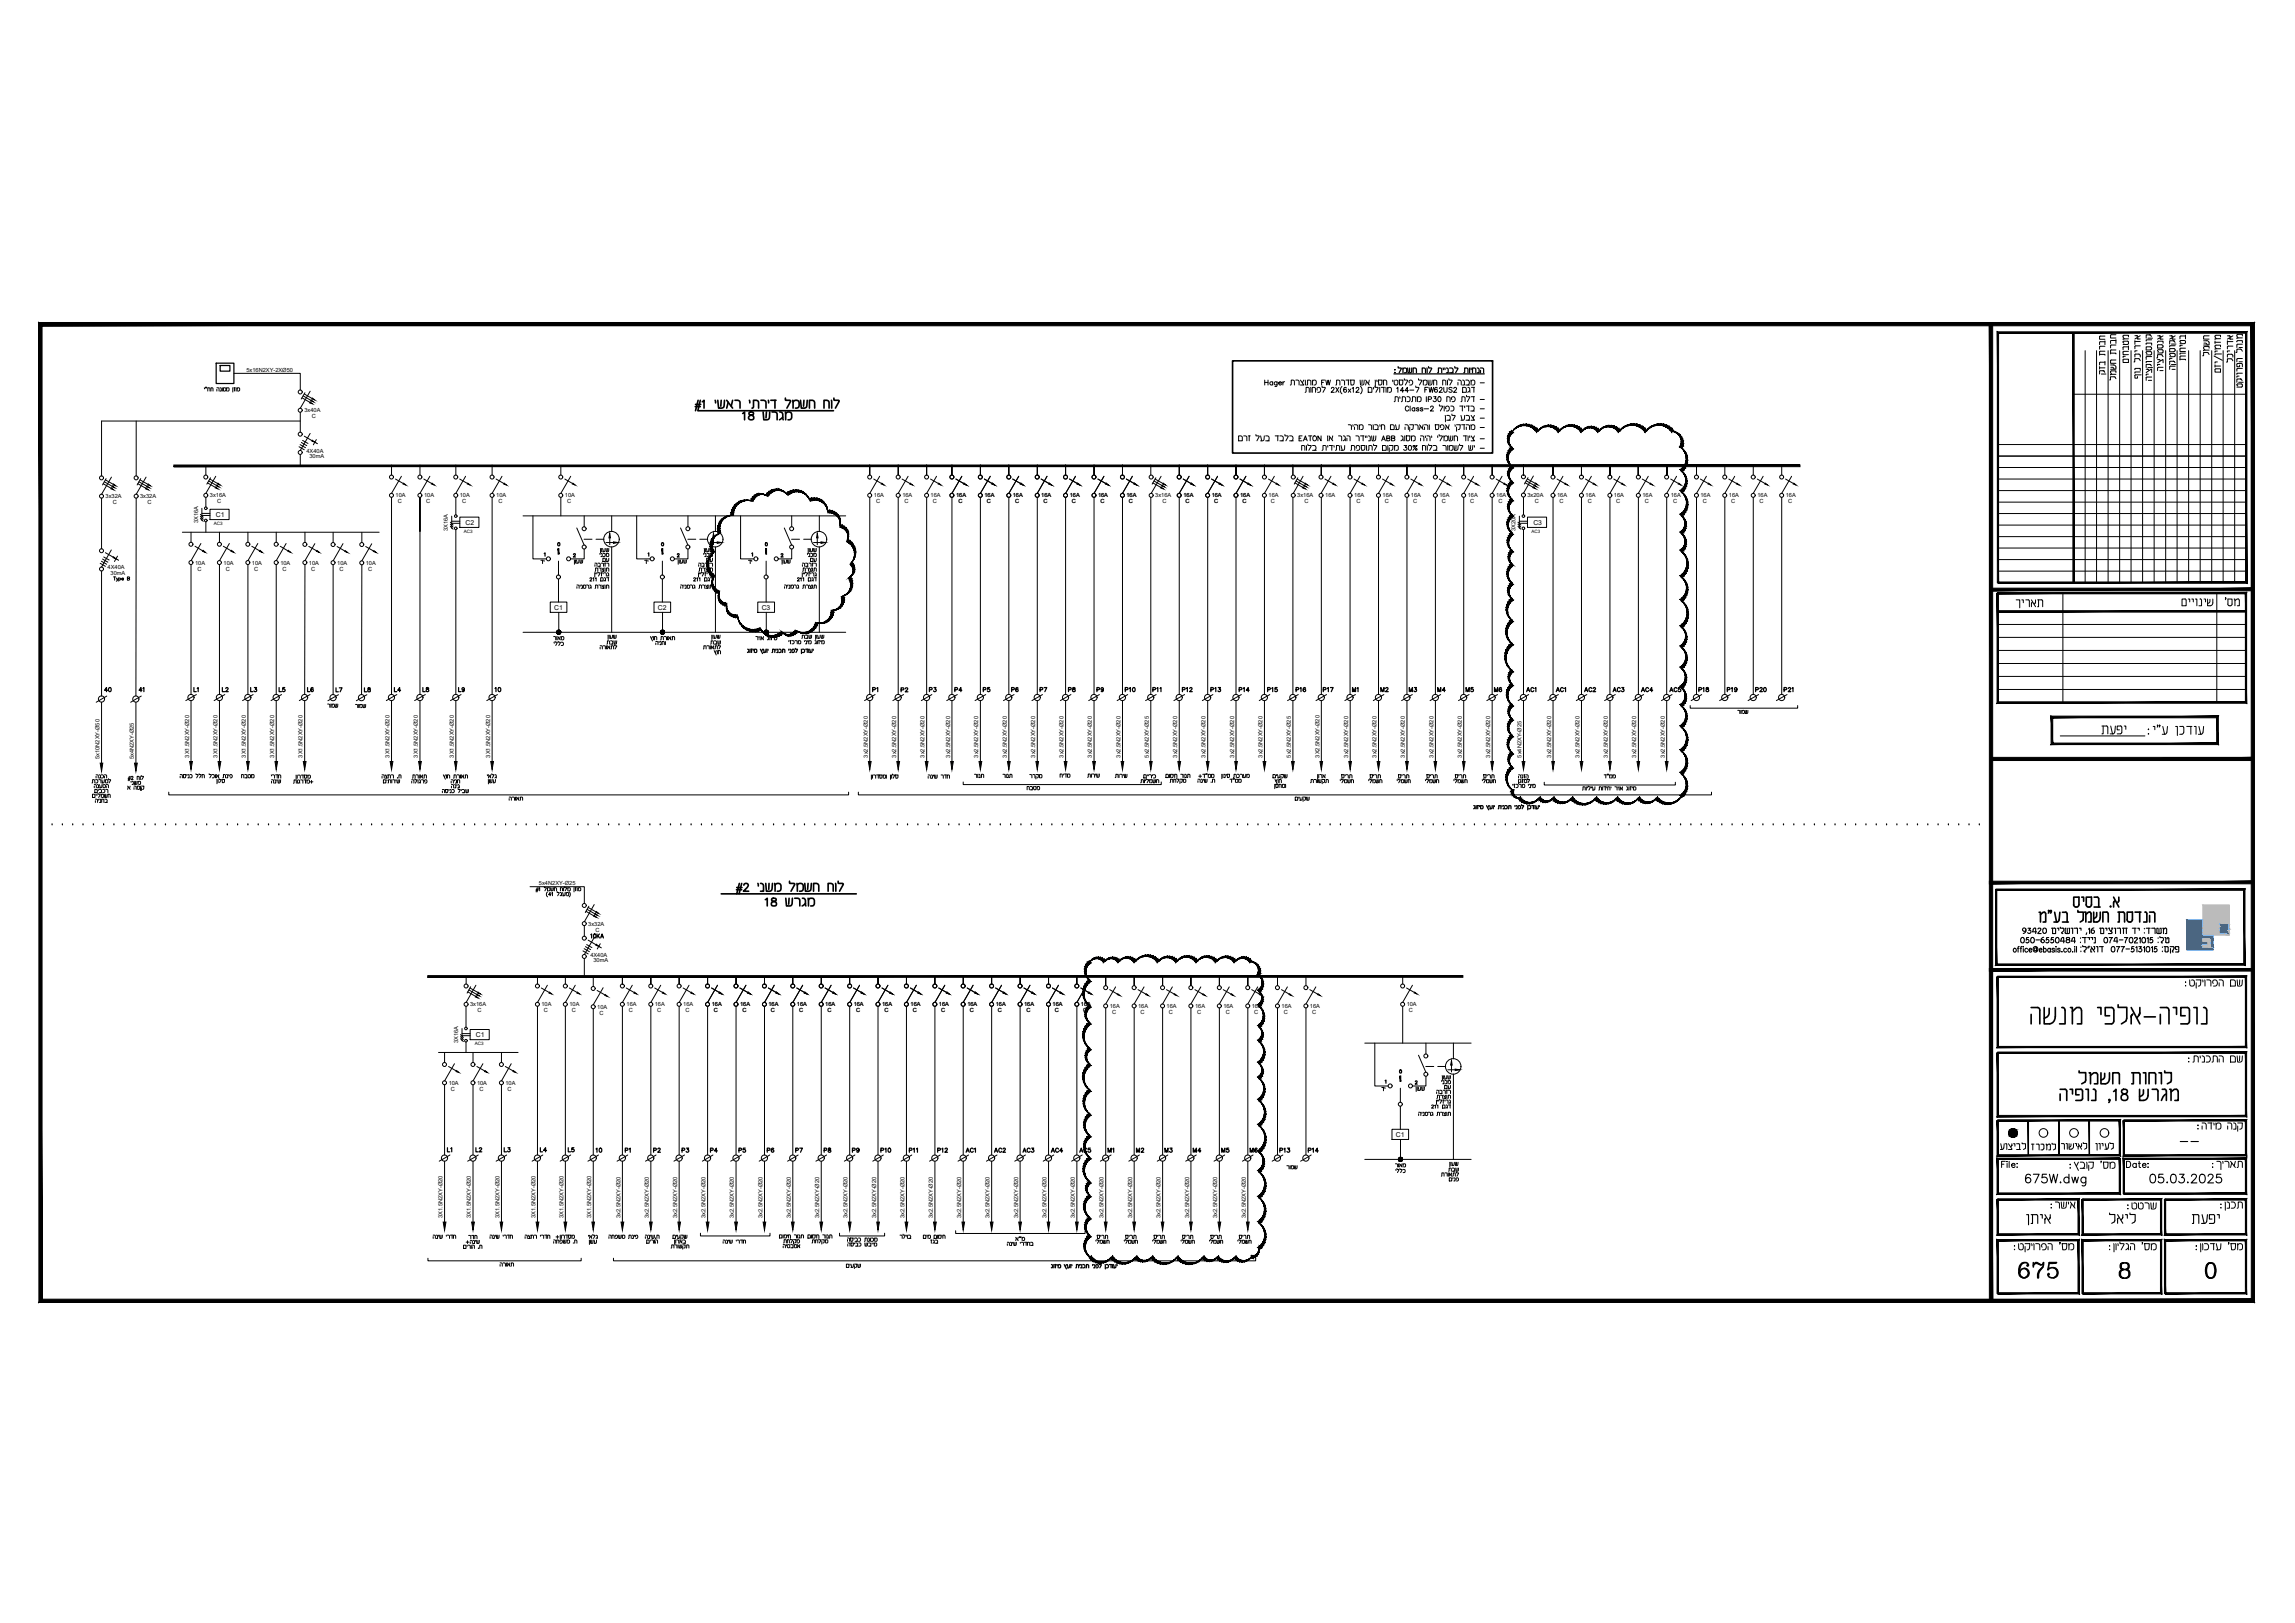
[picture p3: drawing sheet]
<svg xmlns="http://www.w3.org/2000/svg" width="707mm" height="500mm" viewBox="0 0 707 500" stroke-linecap="round" stroke-linejoin="round" font-family="sans-serif">
<defs><g id="words">
<text font-size="8.4" x="620.9" y="394.8">675</text>
<text font-size="7.9" x="639.6" y="335.1">‡ …‡…%%140</text>
<text font-size="7.1" x="623" y="366.5">675W.dwg</text>
<g font-size="6.6">
<text x="623.4" y="378.5">‰</text>
<text x="649.1" y="378.2">‰</text>
</g>
<g font-size="6.2">
<text x="637.8" y="280.5">t/ cxhx</text>
<text x="680.5" y="361.6">: ‰</text>
<text x="674.5" y="378.2">’”‰</text>
</g>
<g font-size="5.7">
<text x="444.1" y="131.2">’ – -</text>
<text x="620.2" y="188.4">‰</text>
<text x="684.7" y="187.7">'‘</text>
<text x="646.6" y="227.2">’”‰</text>
<text x="672.4" y="305.5">: —‰… ”„</text>
<text x="644.5" y="355.6">…‰’</text>
<text x="661.5" y="365.5">05.03.2025</text>
<text x="683.3" y="373.9">: ‹</text>
</g>
<g font-size="5.3">
<text x="660.8" y="117.8" transform="rotate(-90 660.8 117.8)">“… ‹‰ ƒ</text>
<text x="692.1" y="120.3" transform="rotate(-90 692.1 120.3)">—‰… ”„ „</text>
<text x="234.9" y="280.1">18 ‚</text>
<text x="673.1" y="328.4">: ‰ ‹ „</text>
<text x="615.2" y="355.2">’…–‰</text>
<text x="633.9" y="355.2">… ‰</text>
</g>
<g font-size="4.9">
<text x="656.9" y="112.9" transform="rotate(-90 656.9 112.9)">‰‡</text>
<text x="674.5" y="112.2" transform="rotate(-90 674.5 112.2)">…‡‰</text>
<text x="689" y="112.9" transform="rotate(-90 689 112.9)">‹‰ ƒ</text>
<text x="649.8" y="116.4" transform="rotate(-90 649.8 116.4)">—† ‡</text>
<text x="653" y="118.2" transform="rotate(-90 653 118.2)">‡ ‡</text>
<text x="667.5" y="115.4" transform="rotate(-90 667.5 115.4)">„‰– ‘</text>
<text x="428.6" y="124.9">‰ ‹ IP30 ‡” ƒ -</text>
<text x="380.6" y="136.9">† ’ ƒ EATON … ‚„ ƒ‰‰ ABB ‚…‘ „‰„‰ ‰ ‡ ƒ…‰– -</text>
<text x="359.5" y="242.7">‡ —</text>
<text x="466.7" y="242.7">‚†</text>
<text x="624.8" y="355.2">† ‹</text>
<text x="630.8" y="373.2">: ‰</text>
<text x="654.4" y="373.6">:</text>
</g>
<g font-size="4.4">
<text x="215.9" y="171.4">…’</text>
<text x="176" y="175">…’</text>
<text x="208.1" y="175">…’</text>
<text x="239.9" y="175">…’</text>
<text x="184.1" y="201.1">„ …</text>
<text x="186.3" y="198.3">…’</text>
<text x="199.3" y="198.6">•…‡ …</text>
<text x="215.9" y="201.1">…</text>
<text x="218.4" y="198.3">…’</text>
<text x="27.5" y="242.4">‹ ’</text>
<text x="63.5" y="240.9">‹… ‰”</text>
<text x="90.3" y="241.3">… ƒ‘</text>
<text x="149.6" y="242.7">’</text>
<text x="316.4" y="241.3">—</text>
<text x="350.3" y="242.4">…‰ ‡</text>
<text x="377.8" y="242.4">ƒ&quot;</text>
<text x="391.2" y="241.3">‰’—</text>
<text x="405" y="241.3">…</text>
<text x="493.2" y="240.9">ƒ&quot;</text>
<text x="27.5" y="246.9">‰‰ ‡</text>
<text x="397.9" y="248">‰’—</text>
<text x="164" y="275.9">#1 ‡ ‡… †…</text>
<text x="445.6" y="360.5">…’</text>
<text x="276.2" y="382.8">‰…</text>
<text x="311.9" y="383.5">''</text>
<text x="180.6" y="384.5">’</text>
<text x="206.7" y="384.5">…</text>
<text x="260" y="391.9">‰’—</text>
</g>
<g font-size="4">
<text x="169" y="175" transform="rotate(-90 169 175)">ƒ‰</text>
<text x="182.4" y="175.7">„ †</text>
<text x="182.4" y="177.1">–…</text>
<text x="184.9" y="174.3">’</text>
<text x="200.7" y="175" transform="rotate(-90 200.7 175)">ƒ‰</text>
<text x="214.5" y="175.7">„ †</text>
<text x="214.5" y="177.1">–…</text>
<text x="217" y="174.3">’</text>
<text x="229.7" y="175">ƒ‰</text>
<text x="246.2" y="175.7">„ †</text>
<text x="246.2" y="177.1">–…</text>
<text x="248.7" y="174.3">’</text>
<text x="176.7" y="182.4">„‰ ‚ –…</text>
<text x="208.8" y="182.4">„‰ ‚ –…</text>
<text x="240.9" y="182.4">„‰ ‚ –…</text>
<text x="169.7" y="198.3">…</text>
<text x="31.4" y="214.1">40</text>
<text x="42" y="214.1">41</text>
<text x="58.9" y="214.1">L1</text>
<text x="67.7" y="214.1">L2</text>
<text x="76.2" y="214.1">L3</text>
<text x="85" y="214.1">L5</text>
<text x="93.8" y="214.1">L6</text>
<text x="102.7" y="214.1">L7</text>
<text x="111.5" y="214.1">L8</text>
<text x="120.6" y="214.1">L4</text>
<text x="129.5" y="214.1">L8</text>
<text x="140.4" y="214.1">L9</text>
<text x="151.7" y="214.1">10</text>
<text x="267.8" y="214.1">P1</text>
<text x="276.6" y="214.1">P2</text>
<text x="285.4" y="214.1">P3</text>
<text x="293.2" y="214.1">P4</text>
<text x="302" y="214.1">P5</text>
<text x="310.8" y="214.1">P6</text>
<text x="319.6" y="214.1">P7</text>
<text x="328.1" y="214.1">P8</text>
<text x="336.9" y="214.1">P9</text>
<text x="345.7" y="214.1">P10</text>
<text x="354.2" y="214.1">P11</text>
<text x="363.4" y="214.1">P12</text>
<text x="372.2" y="214.1">P13</text>
<text x="381" y="214.1">P14</text>
<text x="389.5" y="214.1">P15</text>
<text x="398.3" y="214.1">P16</text>
<text x="406.8" y="214.1">P17</text>
<text x="415.9" y="214.1">M1</text>
<text x="424.4" y="214.1">M2</text>
<text x="433.2" y="214.1">M3</text>
<text x="442" y="214.1">M4</text>
<text x="450.8" y="214.1">M5</text>
<text x="459.3" y="214.1">M6</text>
<text x="469.5" y="214.1">AC1</text>
<text x="478.4" y="214.1">AC1</text>
<text x="487.2" y="214.1">AC2</text>
<text x="496" y="214.1">AC3</text>
<text x="504.8" y="214.1">AC4</text>
<text x="513.6" y="214.1">AC5</text>
<text x="522.5" y="214.1">P18</text>
<text x="531.3" y="214.1">P19</text>
<text x="539.8" y="214.1">P20</text>
<text x="548.6" y="214.1">P21</text>
<text x="100.2" y="219.1">…</text>
<text x="28.2" y="245.5">‰ ‹</text>
<text x="73.4" y="240.9">‡</text>
<text x="82.9" y="242.4">„ ‰</text>
<text x="285" y="240.9">„ ‰ ƒ‡</text>
<text x="299.2" y="240.6">…</text>
<text x="308" y="240.6">…</text>
<text x="315.4" y="244.5">‡</text>
<text x="368.3" y="240.6">+ƒ&quot;</text>
<text x="181" y="290">10KA</text>
<text x="443.4" y="333.7">…’</text>
<text x="427.9" y="337.3" transform="rotate(-90 427.9 337.3)">ƒ‰</text>
<text x="435.3" y="337.3">…’</text>
<text x="444.1" y="336.5">’</text>
<text x="136.9" y="356">L1</text>
<text x="145.7" y="356">L2</text>
<text x="154.5" y="356">L3</text>
<text x="165.5" y="356">L4</text>
<text x="174.3" y="356">L5</text>
<text x="182.7" y="356">10</text>
<text x="191.6" y="356">P1</text>
<text x="200.4" y="356">P2</text>
<text x="209.2" y="356">P3</text>
<text x="218" y="356">P4</text>
<text x="226.8" y="356">P5</text>
<text x="235.3" y="356">P6</text>
<text x="244.1" y="356">P7</text>
<text x="252.9" y="356">P8</text>
<text x="261.8" y="356">P9</text>
<text x="270.6" y="356">P10</text>
<text x="279.4" y="356">P11</text>
<text x="287.9" y="356">P12</text>
<text x="296.7" y="356">AC1</text>
<text x="305.5" y="356">AC2</text>
<text x="314.3" y="356">AC3</text>
<text x="322.8" y="356">AC4</text>
<text x="331.6" y="356">AC5</text>
<text x="340.4" y="356">M1</text>
<text x="349.2" y="356">M2</text>
<text x="358.1" y="356">M3</text>
<text x="366.5" y="356">M4</text>
<text x="375.4" y="356">M5</text>
<text x="384.2" y="356">M6</text>
<text x="393.3" y="356">P13</text>
<text x="402.2" y="356">P14</text>
<text x="395.5" y="361.2">…</text>
<text x="443.1" y="363.4">…</text>
<text x="445.6" y="365.1">‰ ”</text>
<text x="143.6" y="382.8">ƒ‡</text>
<text x="186.6" y="382.8">„‡” ‰”</text>
<text x="142.9" y="384.2">+„ ‰</text>
<text x="169.7" y="384.2">„‡” .‡</text>
<text x="240.2" y="385.6">„‰</text>
<text x="285.7" y="384.2">†‚</text>
</g>
<g font-size="3.5">
<text x="183.8" y="172.5">‰ ‹</text>
<text x="215.9" y="172.5">‰ ‹</text>
<text x="247.6" y="172.5">‰ ‹</text>
<text x="108.7" y="219.1">…</text>
<text x="534.5" y="220.8">…</text>
<text x="39.5" y="242.7">‰</text>
<text x="441.7" y="339.4">–…</text>
<text x="436" y="344.7">„‰ ‚ –…</text>
<text x="429" y="360.5">…</text>
<text x="239.2" y="382.4">… ‰‡ …</text>
<text x="248" y="382.4">… ‰‡ …</text>
<text x="260.3" y="384.9">„‘‰ ‹ ‰‰</text>
</g>
<text font-size="2.6" x="670.6" y="352.8">--</text>
<g font-size="2.1">
<text x="66.5" y="159.2">C1</text>
<text x="143.4" y="161.6">C2</text>
<text x="472.4" y="161.6">C3</text>
<text x="170.7" y="187.8">C1</text>
<text x="202.7" y="187.8">C2</text>
<text x="234.7" y="187.8">C3</text>
<text x="146.6" y="319.4">C1</text>
<text x="430" y="350.2">C1</text>
</g>
<g font-size="1.7">
<text x="75.9" y="114.5">5x16N2XY-2XØ50</text>
<text x="93.8" y="127">3x40A</text>
<text x="96" y="128.9">C</text>
<text x="94.4" y="139.4">4X40A</text>
<text x="95.3" y="141.2">30mA</text>
<text x="32.5" y="153.4">3x32A</text>
<text x="34.8" y="155.3">C</text>
<text x="43.2" y="153.4">3x32A</text>
<text x="45.4" y="155.3">C</text>
<text x="64.7" y="153.2">3x16A</text>
<text x="66.9" y="155">C</text>
<text x="121.9" y="153.2">10A</text>
<text x="122.6" y="155">C</text>
<text x="130.6" y="153.2">10A</text>
<text x="131.3" y="155">C</text>
<text x="141.6" y="153.2">10A</text>
<text x="142.3" y="155">C</text>
<text x="152.9" y="153.2">10A</text>
<text x="153.5" y="155">C</text>
<text x="174" y="153.2">10A</text>
<text x="174.7" y="155">C</text>
<text x="269.2" y="153.2">16A</text>
<text x="269.9" y="155">C</text>
<text x="278" y="153.2">16A</text>
<text x="278.6" y="155">C</text>
<text x="286.7" y="153.2">16A</text>
<text x="287.4" y="155">C</text>
<text x="294.5" y="153.2">16A</text>
<text x="295.2" y="155">C</text>
<text x="303.3" y="153.2">16A</text>
<text x="304" y="155">C</text>
<text x="312" y="153.2">16A</text>
<text x="312.7" y="155">C</text>
<text x="320.8" y="153.2">16A</text>
<text x="321.5" y="155">C</text>
<text x="329.5" y="153.2">16A</text>
<text x="330.2" y="155">C</text>
<text x="338.2" y="153.2">16A</text>
<text x="339" y="155">C</text>
<text x="347" y="153.2">16A</text>
<text x="347.7" y="155">C</text>
<text x="355.9" y="153.2">3x16A</text>
<text x="358.1" y="155">C</text>
<text x="364.5" y="153.2">16A</text>
<text x="365.2" y="155">C</text>
<text x="373.3" y="153.2">16A</text>
<text x="374" y="155">C</text>
<text x="382" y="153.2">16A</text>
<text x="382.7" y="155">C</text>
<text x="390.8" y="153.2">16A</text>
<text x="391.5" y="155">C</text>
<text x="399.6" y="153.2">3x16A</text>
<text x="401.9" y="155">C</text>
<text x="408.2" y="153.2">16A</text>
<text x="417.2" y="153.2">16A</text>
<text x="417.9" y="155">C</text>
<text x="425.9" y="153.2">16A</text>
<text x="426.6" y="155">C</text>
<text x="434.6" y="153.2">16A</text>
<text x="435.4" y="155">C</text>
<text x="443.4" y="153.2">16A</text>
<text x="444.1" y="155">C</text>
<text x="452.2" y="153.2">16A</text>
<text x="452.9" y="155">C</text>
<text x="460.9" y="153.2">16A</text>
<text x="461.6" y="155">C</text>
<text x="470.5" y="153.1">3x20A</text>
<text x="472.8" y="155">C</text>
<text x="479.7" y="153.2">16A</text>
<text x="480.4" y="155">C</text>
<text x="488.4" y="153.2">16A</text>
<text x="489.1" y="155">C</text>
<text x="497.2" y="153.2">16A</text>
<text x="497.9" y="155">C</text>
<text x="505.9" y="153.2">16A</text>
<text x="506.6" y="155">C</text>
<text x="514.7" y="153.2">16A</text>
<text x="515.4" y="155">C</text>
<text x="523.8" y="153.2">16A</text>
<text x="524.6" y="155">C</text>
<text x="532.6" y="153.2">16A</text>
<text x="533.3" y="155">C</text>
<text x="541.4" y="153.2">16A</text>
<text x="542" y="155">C</text>
<text x="550.1" y="153.2">16A</text>
<text x="550.8" y="155">C</text>
<text x="61" y="161.1" transform="rotate(-90 61 161.1)">3X16A</text>
<text x="138" y="163.5" transform="rotate(-90 138 163.5)">3X16A</text>
<text x="466.9" y="163.5" transform="rotate(-90 466.9 163.5)">3X20A</text>
<text x="60.1" y="173.9">10A</text>
<text x="68.9" y="173.9">10A</text>
<text x="77.6" y="173.9">10A</text>
<text x="86.4" y="173.9">10A</text>
<text x="95.2" y="173.9">10A</text>
<text x="103.9" y="174">10A</text>
<text x="112.7" y="174">10A</text>
<text x="33.1" y="175.3">4X40A</text>
<text x="34.1" y="177.1">30mA</text>
<text x="60.8" y="175.8">C</text>
<text x="69.6" y="175.8">C</text>
<text x="78.3" y="175.8">C</text>
<text x="87" y="175.8">C</text>
<text x="95.9" y="175.8">C</text>
<text x="104.6" y="175.8">C</text>
<text x="113.4" y="175.8">C</text>
<text x="30.6" y="233.8" transform="rotate(-90 30.6 233.8)">5x10N2XY-Ø50</text>
<text x="41.2" y="233.8" transform="rotate(-90 41.2 233.8)">5x4N2XY-Ø25</text>
<text x="58.3" y="233.3" transform="rotate(-90 58.3 233.3)">3X1.5N2XY-Ø20</text>
<text x="67" y="233.3" transform="rotate(-90 67 233.3)">3X1.5N2XY-Ø20</text>
<text x="75.7" y="233.3" transform="rotate(-90 75.7 233.3)">3X1.5N2XY-Ø20</text>
<text x="84.5" y="233.3" transform="rotate(-90 84.5 233.3)">3X1.5N2XY-Ø20</text>
<text x="93.2" y="233.3" transform="rotate(-90 93.2 233.3)">3X1.5N2XY-Ø20</text>
<text x="120" y="233.3" transform="rotate(-90 120 233.3)">3X1.5N2XY-Ø20</text>
<text x="128.7" y="233.3" transform="rotate(-90 128.7 233.3)">3X1.5N2XY-Ø20</text>
<text x="139.8" y="233.3" transform="rotate(-90 139.8 233.3)">3X1.5N2XY-Ø20</text>
<text x="151" y="233.3" transform="rotate(-90 151 233.3)">3X1.5N2XY-Ø20</text>
<text x="267.3" y="233.3" transform="rotate(-90 267.3 233.3)">3x2.5N2XY-Ø20</text>
<text x="276.1" y="233.3" transform="rotate(-90 276.1 233.3)">3x2.5N2XY-Ø20</text>
<text x="284.8" y="233.3" transform="rotate(-90 284.8 233.3)">3x2.5N2XY-Ø20</text>
<text x="292.7" y="233.3" transform="rotate(-90 292.7 233.3)">3x2.5N2XY-Ø20</text>
<text x="301.4" y="233.3" transform="rotate(-90 301.4 233.3)">3x2.5N2XY-Ø20</text>
<text x="310.1" y="233.3" transform="rotate(-90 310.1 233.3)">3x2.5N2XY-Ø20</text>
<text x="318.9" y="233.3" transform="rotate(-90 318.9 233.3)">3x2.5N2XY-Ø20</text>
<text x="327.6" y="233.3" transform="rotate(-90 327.6 233.3)">3x2.5N2XY-Ø20</text>
<text x="336.4" y="233.3" transform="rotate(-90 336.4 233.3)">3x2.5N2XY-Ø20</text>
<text x="345.1" y="233.3" transform="rotate(-90 345.1 233.3)">3x2.5N2XY-Ø20</text>
<text x="353.9" y="233.3" transform="rotate(-90 353.9 233.3)">5x2.5N2XY-Ø25</text>
<text x="362.6" y="233.3" transform="rotate(-90 362.6 233.3)">3x2.5N2XY-Ø20</text>
<text x="371.4" y="233.3" transform="rotate(-90 371.4 233.3)">3x2.5N2XY-Ø20</text>
<text x="380.2" y="233.3" transform="rotate(-90 380.2 233.3)">3x2.5N2XY-Ø20</text>
<text x="388.9" y="233.3" transform="rotate(-90 388.9 233.3)">3x2.5N2XY-Ø20</text>
<text x="397.6" y="233.3" transform="rotate(-90 397.6 233.3)">5x2.5N2XY-Ø25</text>
<text x="406.4" y="233.3" transform="rotate(-90 406.4 233.3)">3X2.5N2XY-Ø20</text>
<text x="415.3" y="233.3" transform="rotate(-90 415.3 233.3)">3x2.5N2XY-Ø20</text>
<text x="424" y="233.3" transform="rotate(-90 424 233.3)">3x2.5N2XY-Ø20</text>
<text x="432.8" y="233.3" transform="rotate(-90 432.8 233.3)">3x2.5N2XY-Ø20</text>
<text x="441.5" y="233.3" transform="rotate(-90 441.5 233.3)">3x2.5N2XY-Ø20</text>
<text x="450.3" y="233.3" transform="rotate(-90 450.3 233.3)">3x2.5N2XY-Ø20</text>
<text x="459" y="233.3" transform="rotate(-90 459 233.3)">3x2.5N2XY-Ø20</text>
<text x="468.7" y="233.3" transform="rotate(-90 468.7 233.3)">5x4N2XY-Ø25</text>
<text x="477.8" y="233.3" transform="rotate(-90 477.8 233.3)">3x2.5N2XY-Ø20</text>
<text x="486.5" y="233.3" transform="rotate(-90 486.5 233.3)">3x2.5N2XY-Ø20</text>
<text x="495.3" y="233.3" transform="rotate(-90 495.3 233.3)">3x2.5N2XY-Ø20</text>
<text x="504.1" y="233.3" transform="rotate(-90 504.1 233.3)">3x2.5N2XY-Ø20</text>
<text x="512.8" y="233.3" transform="rotate(-90 512.8 233.3)">3x2.5N2XY-Ø20</text>
<text x="166" y="272.7">5x4N2XY-Ø25</text>
<text x="181.2" y="285.1">3x32A</text>
<text x="183.5" y="287">C</text>
<text x="181.9" y="294.6">4X40A</text>
<text x="182.8" y="296.4">30mA</text>
<text x="144.8" y="309.9">3x16A</text>
<text x="147.1" y="311.8">C</text>
<text x="166.8" y="309.9">10A</text>
<text x="167.5" y="311.8">C</text>
<text x="175.4" y="309.9">10A</text>
<text x="176.1" y="311.8">C</text>
<text x="184" y="310.7">10A</text>
<text x="193" y="309.9">16A</text>
<text x="193.7" y="311.8">C</text>
<text x="201.7" y="309.9">16A</text>
<text x="202.4" y="311.8">C</text>
<text x="210.5" y="309.9">16A</text>
<text x="211.2" y="311.8">C</text>
<text x="219.2" y="309.9">16A</text>
<text x="219.9" y="311.8">C</text>
<text x="228" y="309.9">16A</text>
<text x="228.7" y="311.8">C</text>
<text x="236.7" y="309.9">16A</text>
<text x="237.4" y="311.8">C</text>
<text x="245.5" y="309.9">16A</text>
<text x="246.2" y="311.8">C</text>
<text x="254.2" y="309.9">16A</text>
<text x="254.9" y="311.8">C</text>
<text x="263" y="309.9">16A</text>
<text x="263.7" y="311.8">C</text>
<text x="271.7" y="309.9">16A</text>
<text x="272.5" y="311.8">C</text>
<text x="280.5" y="309.9">16A</text>
<text x="281.2" y="311.8">C</text>
<text x="289.2" y="309.9">16A</text>
<text x="289.9" y="311.8">C</text>
<text x="298" y="309.9">16A</text>
<text x="298.7" y="311.8">C</text>
<text x="306.7" y="309.9">16A</text>
<text x="307.4" y="311.8">C</text>
<text x="315.5" y="309.9">16A</text>
<text x="316.2" y="311.8">C</text>
<text x="324.2" y="309.9">16A</text>
<text x="325" y="311.8">C</text>
<text x="333" y="309.9">16A</text>
<text x="333.7" y="311.8">C</text>
<text x="341.9" y="310.4">16A</text>
<text x="350.6" y="310.4">16A</text>
<text x="359.4" y="310.4">16A</text>
<text x="368.1" y="310.4">16A</text>
<text x="376.9" y="310.4">16A</text>
<text x="385.6" y="310.4">16A</text>
<text x="394.8" y="310.4">16A</text>
<text x="403.5" y="310.4">16A</text>
<text x="433.3" y="309.9">10A</text>
<text x="434" y="311.8">C</text>
<text x="184.7" y="312.6">C</text>
<text x="342.6" y="312.3">C</text>
<text x="351.3" y="312.3">C</text>
<text x="360.1" y="312.3">C</text>
<text x="368.8" y="312.3">C</text>
<text x="377.6" y="312.3">C</text>
<text x="386.3" y="312.3">C</text>
<text x="395.5" y="312.3">C</text>
<text x="404.2" y="312.3">C</text>
<text x="141.1" y="321.3" transform="rotate(-90 141.1 321.3)">3X16A</text>
<text x="138.2" y="334.1">10A</text>
<text x="146.9" y="334.1">10A</text>
<text x="155.7" y="334.1">10A</text>
<text x="138.9" y="336">C</text>
<text x="147.7" y="336">C</text>
<text x="156.4" y="336">C</text>
<text x="136.3" y="375.1" transform="rotate(-90 136.3 375.1)">3X1.5N2XY-Ø20</text>
<text x="145.1" y="375.1" transform="rotate(-90 145.1 375.1)">3X1.5N2XY-Ø20</text>
<text x="153.8" y="375.1" transform="rotate(-90 153.8 375.1)">3X1.5N2XY-Ø20</text>
<text x="164.9" y="375.1" transform="rotate(-90 164.9 375.1)">3X1.5N2XY-Ø20</text>
<text x="173.6" y="375.1" transform="rotate(-90 173.6 375.1)">3X1.5N2XY-Ø20</text>
<text x="182.1" y="375.1" transform="rotate(-90 182.1 375.1)">3X1.5N2XY-Ø20</text>
<text x="191.1" y="375.1" transform="rotate(-90 191.1 375.1)">3x2.5N2XY-Ø20</text>
<text x="199.9" y="375.1" transform="rotate(-90 199.9 375.1)">3x2.5N2XY-Ø20</text>
<text x="208.6" y="375.1" transform="rotate(-90 208.6 375.1)">3x2.5N2XY-Ø20</text>
<text x="217.3" y="375.1" transform="rotate(-90 217.3 375.1)">3x2.5N2XY-Ø20</text>
<text x="226.1" y="375.1" transform="rotate(-90 226.1 375.1)">3x2.5N2XY-Ø20</text>
<text x="234.9" y="375.1" transform="rotate(-90 234.9 375.1)">3x2.5N2XY-Ø20</text>
<text x="243.6" y="375.1" transform="rotate(-90 243.6 375.1)">3x2.5N2XY-Ø20</text>
<text x="252.3" y="375.2" transform="rotate(-90 252.3 375.2)">3x2.5N2XY-Ø20</text>
<text x="261.1" y="375.1" transform="rotate(-90 261.1 375.1)">3x2.5N2XY-Ø20</text>
<text x="269.9" y="375.2" transform="rotate(-90 269.9 375.2)">3x2.5N2XY-Ø20</text>
<text x="278.6" y="375.1" transform="rotate(-90 278.6 375.1)">3x2.5N2XY-Ø20</text>
<text x="287.4" y="375.2" transform="rotate(-90 287.4 375.2)">3x2.5N2XY-Ø20</text>
<text x="296.1" y="375.1" transform="rotate(-90 296.1 375.1)">3x2.5N2XY-Ø20</text>
<text x="304.8" y="375.1" transform="rotate(-90 304.8 375.1)">3x2.5N2XY-Ø20</text>
<text x="313.6" y="375.1" transform="rotate(-90 313.6 375.1)">3x2.5N2XY-Ø20</text>
<text x="322.4" y="375.1" transform="rotate(-90 322.4 375.1)">3x2.5N2XY-Ø20</text>
<text x="331.1" y="375.1" transform="rotate(-90 331.1 375.1)">3x2.5N2XY-Ø20</text>
<text x="340" y="375.1" transform="rotate(-90 340 375.1)">3x2.5N2XY-Ø20</text>
<text x="348.7" y="375.1" transform="rotate(-90 348.7 375.1)">3x2.5N2XY-Ø20</text>
<text x="357.5" y="375.1" transform="rotate(-90 357.5 375.1)">3x2.5N2XY-Ø20</text>
<text x="366.3" y="375.1" transform="rotate(-90 366.3 375.1)">3x2.5N2XY-Ø20</text>
<text x="375" y="375.1" transform="rotate(-90 375 375.1)">3x2.5N2XY-Ø20</text>
<text x="383.8" y="375.1" transform="rotate(-90 383.8 375.1)">3x2.5N2XY-Ø20</text>
</g>
<g font-size="1.4">
<text x="65.9" y="161.7">AC3</text>
<text x="142.9" y="164.1">AC3</text>
<text x="471.8" y="164.1">AC3</text>
<text x="146.3" y="321.8">AC3</text>
</g>
</g></defs>
<!-- layer: 0-Lochot -->
<g fill="#000" stroke="#000" stroke-width=".31">
<path d="M95.5 123.8l.8 .6-.9-.3zM95.9 123.2l.7 .6-.9-.3zM96.2 122.6l.8 .6-.9-.3zM34.3 150.3l.8 .6-.9-.3zM34.6 149.7l.8 .6-.9-.3zM35 149.1l.7 .6-.9-.3zM45 150.3l.7 .6-.9-.3zM45.3 149.7l.8 .6-.9-.3zM45.7 149.1l.7 .6-.9-.3zM66.5 150l.7 .6-.9-.3zM66.8 149.4l.7 .6-.9-.3zM67.1 148.8l.8 .6-.9-.3z"/>
<path d="M124.3 148.8l.8 .6-.9-.3zM133.1 148.8l.7 .6-.9-.3zM144.1 148.8l.8 .6-.9-.3zM155.3 148.8l.7 .6-.8-.3zM176.5 148.8l.7 .6-.9-.3zM271.7 148.8l.7 .6-.9-.3zM280.4 148.8l.7 .6-.9-.3zM289.2 148.8l.7 .6-.9-.3zM297 148.8l.7 .6-.9-.3zM305.7 148.8l.8 .6-.9-.3zM314.5 148.8l.7 .6-.9-.3zM323.2 148.8l.8 .6-.9-.3z"/>
<path d="M332 148.8l.7 .6-.9-.3zM340.7 148.8l.8 .6-.9-.3zM349.5 148.8l.7 .6-.9-.3zM357.7 150l.7 .6-.9-.3zM358 149.4l.7 .6-.9-.3zM358.4 148.8l.7 .6-.9-.3zM367 148.8l.7 .6-.9-.3zM375.8 148.8l.7 .6-.9-.3zM384.5 148.8l.7 .6-.9-.3zM393.2 148.8l.8 .6-.9-.3zM401.4 150l.7 .6-.9-.3zM401.7 149.4l.8 .6-.9-.3z"/>
<path d="M402.1 148.8l.7 .6-.8-.3zM410.7 148.8l.7 .6-.9-.3zM419.6 148.8l.8 .6-.9-.3zM428.4 148.8l.7 .6-.9-.3zM437.1 148.8l.8 .6-.9-.3zM445.9 148.8l.7 .6-.9-.3zM454.6 148.8l.8 .6-1-.3zM463.4 148.8l.7 .6-.9-.3zM472.3 150l.8 .6-.9-.4zM472.7 149.4l.7 .6-.9-.4zM473 148.8l.8 .6-.9-.4zM482.1 148.8l.8 .6-.9-.3z"/>
<path d="M490.9 148.8l.7 .6-.9-.3zM499.7 148.8l.7 .6-.9-.3zM508.4 148.8l.7 .6-.8-.3zM517.1 148.8l.8 .6-.9-.3zM526.3 148.8l.8 .6-.9-.3zM535.1 148.8l.7 .6-.9-.3zM543.8 148.8l.7 .6-.9-.3zM552.6 148.8l.7 .6-.9-.3zM62.6 169.5l.7 .7-.9-.4zM71.3 169.5l.8 .7-.9-.4zM80.1 169.5l.7 .7-.9-.4zM88.8 169.5l.8 .7-.9-.4z"/>
<path d="M97.7 169.6l.7 .6-.9-.4zM106.3 169.6l.8 .6-.9-.3zM115.2 169.6l.7 .6-.9-.3zM187.8 164.3l.2 1.4h-.4zM189 166.9l1.4 .2-1.4 .3zM219.8 164.3l.2 1.4h-.5zM251.8 164.3l.2 1.4h-.5zM252.9 166.9l1.4 .2-1.4 .3zM30.9 235h.8l-.4 2.5zM41.4 235h.9l-.4 2.5zM58.4 234.5h.9l-.5 2.5zM67.2 234.5h.8l-.4 2.5z"/>
<path d="M75.9 234.5h.9l-.4 2.5zM84.7 234.5h.8l-.4 2.5zM93.4 234.5h.9l-.4 2.5zM120.2 234.5h.8l-.4 2.5zM128.9 234.5h.9l-.4 2.5zM140 234.5h.8l-.4 2.5zM151.2 234.5h.8l-.4 2.5zM267.5 234.5h.9l-.5 2.5zM276.3 234.5h.8l-.4 2.5zM285 234.5h.9l-.4 2.5zM292.9 234.5h.8l-.5 2.5zM301.6 234.5h.8l-.4 2.5z"/>
<path d="M310.3 234.5h.9l-.4 2.5zM319.1 234.5h.8l-.4 2.5zM327.8 234.5h.9l-.4 2.5zM336.6 234.5h.8l-.4 2.5zM345.4 234.5h.8l-.4 2.5zM354.1 234.5h.8l-.4 2.5zM362.8 234.5h.9l-.4 2.5zM371.6 234.5h.8l-.4 2.5zM380.4 234.5h.8l-.5 2.5zM389.1 234.5h.8l-.4 2.5zM397.8 234.5h.9l-.4 2.5zM415.5 234.5h.8l-.4 2.5z"/>
<path d="M424.2 234.5h.9l-.5 2.5zM433 234.5h.8l-.4 2.5zM441.7 234.5h.9l-.4 2.5zM450.5 234.5h.8l-.4 2.5zM459.2 234.5h.9l-.4 2.5zM468.9 234.5h.8l-.4 2.5zM478 234.5h.8l-.4 2.5zM486.7 234.5h.9l-.4 2.5zM495.5 234.5h.9l-.5 2.5zM504.3 234.5h.8l-.4 2.5zM513 234.5h.8l-.4 2.5zM183 282l.8 .5-.9-.3z"/>
<path d="M183.3 281.4l.8 .6-.9-.4zM183.7 280.8l.7 .6-.8-.4zM146.6 306.8l.7 .6-.9-.3zM146.9 306.2l.8 .6-.9-.3zM147.3 305.6l.7 .6-.8-.3zM169.3 305.6l.7 .6-.9-.3zM177.9 305.6l.7 .6-.9-.3zM186.4 306.3l.8 .6-.9-.3zM195.5 305.6l.7 .6-.9-.3zM204.2 305.6l.7 .6-.9-.3zM212.9 305.6l.8 .6-.9-.3zM221.7 305.6l.7 .6-.9-.3z"/>
<path d="M230.5 305.6l.7 .6-.9-.3zM239.2 305.6l.7 .6-.8-.3zM247.9 305.6l.8 .6-.9-.3zM256.7 305.6l.7 .6-.9-.3zM265.4 305.6l.8 .6-.9-.3zM274.2 305.6l.8 .6-.9-.3zM283 305.6l.7 .6-.9-.3zM291.7 305.6l.7 .6-.9-.3zM300.4 305.6l.8 .6-.9-.3zM309.2 305.6l.7 .6-.9-.3zM318 305.6l.7 .6-.9-.3zM326.7 305.6l.7 .6-.8-.3z"/>
<path d="M335.4 305.6l.8 .6-.9-.3zM344.3 306.1l.8 .6-.9-.4zM353.1 306.1l.7 .6-.9-.4zM361.8 306.1l.8 .6-.9-.4zM370.6 306.1l.7 .6-.9-.4zM379.3 306.1l.8 .6-.9-.4zM388.1 306.1l.7 .6-.9-.4zM397.3 306.1l.7 .6-.9-.4zM406 306.1l.7 .6-.9-.4zM435.8 305.6l.7 .6-.8-.4zM140.7 329.7l.7 .6-.9-.3zM149.4 329.7l.8 .6-.9-.3z"/>
<path d="M158.2 329.7l.7 .6-.9-.3zM447.1 326.7l.2 1.4h-.4zM448.3 329.3l1.4 .2-1.4 .2zM136.5 376.4h.9l-.5 2.5zM145.3 376.4h.8l-.4 2.5zM154.1 376.4h.8l-.4 2.5zM165.1 376.4h.9l-.4 2.5zM173.7 376.4h.9l-.4 2.5zM182.3 376.4h.8l-.3 2.5zM191.3 376.4h.9l-.5 2.5zM200.1 376.4h.8l-.4 2.5zM208.8 376.4h.8l-.4 2.5z"/>
<path d="M217.6 376.4h.8l-.4 2.5zM226.3 376.4h.9l-.5 2.5zM235.1 376.4h.8l-.4 2.5zM243.8 376.4h.8l-.4 2.5zM252.6 376.4h.8l-.4 2.5zM261.3 376.4h.9l-.5 2.5zM270.1 376.4h.8l-.4 2.5zM278.8 376.4h.9l-.5 2.5zM287.6 376.4h.8l-.4 2.5zM296.3 376.4h.8l-.4 2.5zM305.1 376.4h.8l-.4 2.5zM313.8 376.4h.9l-.5 2.5z"/>
<path d="M322.6 376.4h.8l-.4 2.5zM331.3 376.4h.8l-.4 2.5zM340.2 376.4h.8l-.4 2.5zM349 376.4h.8l-.4 2.5zM357.7 376.4h.8l-.4 2.5zM366.4 376.4h.9l-.4 2.5zM375.2 376.4h.8l-.4 2.5zM384 376.4h.8l-.4 2.5z"/>
<path d="M53.6 143.2v.5l500.9-.5zM53.6 143.7l500.9-.5v.5z"/>
<path d="M171.9 169v1.7h.3zM171.9 169h.3v1.7z"/>
<path d="M203.9 169v1.7h.3zM203.9 169h.3v1.7z"/>
<path d="M235.9 169v1.7h.2zM235.9 169h.2v1.7z"/>
<path d="M131.8 300.5v.5l318.8-.5zM131.8 301l318.8-.5v.5z"/>
<path d="M431.2 331.4v1.7h.3zM431.2 331.4h.3v1.7z"/>
</g>
<g fill="none" stroke="#000" stroke-width=".31">
<path d="M62.9 119.4l.1 .4M63.4 119.3l-.1 .2M63.7 119.3l-.1 .2M66.8 119.4l.6 .2 .1 .9M66.8 119.9v.6M67.8 119.4l.4 .3v.8h-.4M68.5 119.4v1.1M68.8 119.4v1.1M68.8 119.7l.3-.3 .5 .2v.7l-.5 .2M69.8 119.4v1.1M69.8 119.7l.3-.3 .4 .2v.7l-.4 .2M71.7 119.4v1.3"/>
<path d="M72 119.4h.4M72.1 115h20.4v5.2M72.3 119.4l-.1 1.1M72.7 119.4v1.1M73 119.4l.1 1.1M73.1 119.7l.3-.3 .4 .2v.7l-.4 .2M389.6 117.1v1.5M389.6 117.8h1M390.6 117.1v1.5M392 117.8a.49 .49 0 0 0-.7-.1 .49 .49 0 0 0 0 .7 .49 .49 0 0 0 .7-.1M392 117.6v1M393.4 117.6l-.1 1.3-.6 .1"/>
<path d="M393.4 117.8a.49 .49 0 0 0-.7-.1 .49 .49 0 0 0 0 .7 .49 .49 0 0 0 .7-.1M393.9 118h.9a.48 .48 0 0 0-.9-.2 .48 .48 0 0 0 .4 .8l.5-.3M395.2 117.6v1M395.7 117.6l-.5 .4M397.5 118.6l.3-.3v-1.2l.9 .2v1.3M399.2 117.1l.9 .2 .1 1.3M400.6 117.1l1 1.5h-1M401.6 117.1l-.4 .8M402 117.1l.1 1.5M402.5 118.6l.3-.3v-1.2l.9 .2 .1 1.3M403.7 119.3l.1 1.5M404.2 117.1l.1 1.5"/>
<path d="M404.3 117.4l.2-.2 .5-.1 .5 .4-.1 .8-.7 .3M407.1 117.8h.6M407.2 118.9l.1 .4 1 .1-.8 1.4M408.1 117.1h-1v1.5M408.4 117.1l.3 1.5 .4-1.5 .3 1.5 .4-1.5M410.1 119.7l.3-.4 .6 .3-1 1.2h1M411.5 118.6l.2-.3v-1.2l1 .2 .1 1.3M411.5 119.3l1 1.5M412.5 119.3l-1 1.5M413.2 117.1l.9 .2 .1 1.3M413.4 119a1.53 1.53 0 0 0 0 2.3M414.6 117.1h1"/>
<path d="M414.7 119.5v-.1a.68 .68 0 0 0-.8 .6 .68 .68 0 0 0 .7 .7 .47 .47 0 0 0 0-.8 .47 .47 0 0 0-.7 .4M415.3 119.8l.8 1M415.4 117.1v1.5M416.1 117.1h1.1l-.3 1.4-.7 .1zM416.1 119.8l-.8 1M416.5 119.6l.4-.3v1.5M417.7 119.7l.3-.4 .6 .3-.9 1.2h1M419 117.1l.1 1.5 1-.3 .1-1.2M419.1 119a1.53 1.53 0 0 1 0 2.3M419.6 117.1l-.1 1.1M420.7 117.1l1.1 1.5M421 117.4l-.3 1.2"/>
<path d="M421.5 119.3l1 .2 .1 1.3h-1.1zM421.8 117.1l-.2 1.1M423 119.3l.1 .5M423.5 118.9l.1 .4 .9 .1-.7 1.4M423.6 117.1l.1 2M424.1 117.1l.1 .5M424.6 117.1h1.1l-.2 1.4-.8 .1zM425 119.3v1.5M425.5 119.3h1M426.2 118.6v-1.5l.9 .2 .1 1.3M426.3 119.3v1.5M426.9 119.3l.1 1.5"/>
<path d="M429 117.1v.5M429.5 117.1l.1 1.2 .6 .3 .4-.5v-.6l-.2-.3h-.5M431 117.1h1.2l-.3 1.4-.7 .1zM432.6 116.6l.1 .5 .9 .1-.7 1.4M434.2 117.9a.57 .57 0 0 1 .3-.9 .57 .57 0 0 1 .7 .7l-.3 .8-.6 .1M436.1 118.9l.1 .4 .9 .1-.7 1.4M437 116.6v.5l1 .1-.7 1.4M438.4 117.1v1.5M438.4 117.4l.5-.3 .6 .2v1l-.6 .3M439.9 117.1l.2 1.5h.6l.3-.3 .2-1.2M440.5 117.1v1.1M441.6 118.6v-1.5l1 .2v1.3"/>
<path d="M444.4 118.6v-1.5l.9 .2 .1 1.3M445.8 117.1l.1 1.5M446.3 116.6l.1 .5 .9 .1-.7 1.4M449.1 117.1l.9 .2 .1 1.3M449.1 117.8v.8M450.6 117.1l.5 .4v1.1h-.5M451.5 117.1h.6a.83 .83 0 0 1 .5 .7 .83 .83 0 0 1-.4 .8M451.5 118.6h1.2M453.1 117.1l.1 1.5M453.2 117.4l.2-.2 .5-.1 .4 .4-.1 .8-.6 .3M456 117.9h1.2M31.3 129.7v16.9"/>
<path d="M42 129.7v16.9M64 120.5v-1.1l.6 .2 .1 .9M65 120.5v-1.1l.6 .2v.9M92.5 127v6.2M93 122.5l2.5 1.4M93.4 121.9l2.4 1.4M93.7 121.3l2.4 1.4M93.9 121l-1.1 1.9M95.5 120.5l-3 5.2M401 138.7v-1.5l.9 .2 .1 1.3M402 120.8l.3-.2v-1.3l1 .2v1.3M402.4 137.2l.1 1.5"/>
<path d="M402.9 136.8l.1 .4 .9 .1-.7 1.4M404.2 120.8v-1.5l1 .2 .1 1.3M404.3 137.2h.6a.81 .81 0 0 1 .5 .7 .81 .81 0 0 1-.4 .8M404.3 138.7h1.2M405.8 120.2a.57 .57 0 0 1 .3-.9 .57 .57 0 0 1 .7 .6l-.1 .7-.8 .2M407.2 138.7l.3-.2v-1.3l1 .2v1.3M410.3 137.2v1.5M411.4 138.7l.3-.2v-1.3l.9 .2 .1 1.3M413.1 137.2l.4 1.5M414.2 137.2l-.1 1.3-1 .2M415.3 130.8l1 .2v1.3M416.1 138.7l.2-.2v-1.3l.9 .2 .1 1.3"/>
<path d="M416.7 130.8l.1 .5M417.2 130.8l1 .2 .1 1.3M417.9 138.1a.57 .57 0 0 1 .3-.9 .57 .57 0 0 1 .7 .6l-.1 .7-.8 .2M418.7 130.8l.1 1.5M418.8 131.2l.7-.4 .4 .4-.1 .9-.6 .2M419.3 137.2h1.2l-.1 1.1-.2 .3-.7 .1zM420.9 137.2l.1 1.5M421.4 138.7l.3-.2v-1.3l.9 .2 .1 1.3M421.6 130.8l.8 .2 .1 1.3M423 130.8v1.5M423.1 136.8l.1 .4 .9 .1-.7 1.4M423.5 130.8h.6a.82 .82 0 0 1 .4 .8 .82 .82 0 0 1-.4 .7"/>
<path d="M425 130.8l.1 .5M425.5 132.3v-1.5l1 .2 .1 1.3M425.9 137.2l1.1 .2v1.3h-1.1zM427.5 137.2v1.5M427.9 137.2h1.2l-.1 1.3-.5 .2M427.9 137.9v1.3M428.3 130.8l1.1 .2 .1 1.3h-1.2zM429.6 137.2v1.5M429.6 137.6l.4-.4 .7 .2v1.1l-.7 .2M429.9 130.8l.3 1.5M431 130.8l-.1 1.3-1 .2M432.5 137.2h.8l-.4 .6a.5 .5 0 0 1 .4 .8 .5 .5 0 0 1-.9-.2"/>
<path d="M432.8 130.8l.9 .2 .1 1.3M434 125.4a.6 .6 0 0 0-.9-.3 .6 .6 0 0 0-.2 .9 .54 .54 0 0 0 .4 .6 .54 .54 0 0 0 .7-.4M434 137.3a.74 .74 0 0 1 .9 .5 .74 .74 0 0 1-.5 .9l-.5-.3zM434.3 130.8h1.1l-.1 1.3-.5 .2M434.4 125.1v1.5M435.6 137.2l.1 .4-.3 .1-.1-.4 1.2-.1-1.2 1.5M435.8 125.8a.47 .47 0 0 0-.7-.1 .47 .47 0 0 0 0 .7 .47 .47 0 0 0 .7-.1M435.8 130.8l1 .2v1.3M435.8 125.6v1M436.1 138.3l.3-.1 .1 .4-.3 .1zM437.1 125.8l-.3-.2-.5 .2 .7 .3v.4l-.4 .1-.3-.3M437.3 130.8l1.1 1.5"/>
<path d="M437.6 131.2l-.3 1.1M438.2 138.7v-1.5l.9 .2 .1 1.3M438.3 125.8l-.3-.2-.4 .2 .6 .3v.4l-.4 .1-.2-.3M438.4 130.8l-.3 1.2M438.8 130.8l1 .2v1.3M439.6 137.2l.1 1.5M440.1 136.8l.1 .4 .9 .1-.7 1.4M440.3 130.8v1.5M440.7 125.4l.1-.2a.44 .44 0 0 1 .7 0 .44 .44 0 0 1-.2 .7l-.7 .7h1M441.5 137.2h.6a.82 .82 0 0 1 .5 .7 .82 .82 0 0 1-.4 .8M441.5 138.7h1.2M442.1 130.8h1.2l-.3 1.5h-.7z"/>
<path d="M444.5 137.2l.9 .2 .1 1.3M445.9 137.2l.1 1.5M446.4 137.2v1.5M446.4 137.6l.5-.4 .6 .2v1.1l-.6 .2M447.9 137.2l.2 1.5 .9-.2 .2-1.3M449.6 136.8l.1 .4 .9 .1-.7 1.4M452.4 137.2l.1 1.5 1.1-.2 .1-1.3M31.3 153.4v15.7M31.8 149l2.4 1.4M32.1 148.4l2.5 1.4M32.5 147.8l2.4 1.4M32.7 147.4l-1.1 2"/>
<path d="M34.3 147l-3 5.2M42 153.4l-.1 61M42.5 149l2.4 1.4M42.8 148.4l2.5 1.4M43.1 147.8l2.5 1.4M43.3 147.4l-1.1 2M45 147l-3 5.2M63.4 143.5v2.8M63.4 153.2v3M63.9 148.7l2.5 1.4M64.3 148.1l2.4 1.4M64.6 147.5l2.5 1.4"/>
<path d="M64.9 147.2l-1.2 1.9M66.5 146.7l-3.1 5.2M120.6 143.2v3.1M120.6 153.2v60.7M121.8 147.5l2.4 1.4M123.7 146.7l-3.1 5.2M129.4 143.2v3.1M130.6 147.5l2.4 1.4M132.4 146.7l-3 5.2M140.4 143.2v3.1M140.4 153.2v5.4M141.6 147.5l2.5 1.4"/>
<path d="M143.4 146.7l-3 5.2M151.6 143.2v3.1M151.6 153.2v60.7M152.8 147.5l2.4 1.4M154.6 146.7l-3 5.2M161.1 158.9h99.4M164.2 158.9v13.2h4.1M172.8 143.5v2.8M172.8 153.2v5.7M174 147.5l2.4 1.4M175.8 146.7l-3 5.2M180 158.9v3.4"/>
<path d="M188.4 158.9v4.8M196.1 158.9v13.2h4.2M211.9 158.9v3.4M220.4 158.9v4.8M228.1 158.9v13.2h4.2M243.9 158.9v3.4M252.4 158.9v4.8M267.9 146.3v-3.1v3.1M267.9 153.2v60.7M269.2 147.5l2.4 1.4M271 146.7l-3.1 5.2M276.7 146.3v-3.1v3.1"/>
<path d="M276.7 153.2v60.7M277.9 147.5l2.4 1.4M279.7 146.7l-3 5.2M285.5 146.3v-3.1v3.1M285.5 153.2v60.7M286.6 147.5l2.5 1.4M288.5 146.7l-3 5.2M293.2 146.3v-3.1v3.1M293.2 153.2v60.7M294.5 147.5l2.4 1.4M296.3 146.7l-3.1 5.2M302 146.3v-3.1v3.1"/>
<path d="M302 153.2v60.7M303.2 147.5l2.4 1.4M305.1 146.7l-3.1 5.2M310.8 146.3v-3.1v3.1M310.8 153.2v60.7M312 147.5l2.4 1.4M313.8 146.7l-3 5.2M319.5 146.3v-3.1v3.1M319.5 153.2v60.7M320.7 147.5l2.5 1.4M322.5 146.7l-3 5.2M328.3 146.3v-3.1v3.1"/>
<path d="M328.3 153.2v60.7M329.5 147.5l2.4 1.4M331.3 146.7l-3 5.2M337 146.3v-3.1v3.1M337 153.2v60.7M338.2 147.5l2.5 1.4M340.1 146.7l-3.1 5.2M345.8 146.3v-3.1v3.1M345.8 153.2v60.7M347 147.5l2.4 1.4M348.8 146.7l-3 5.2M354.5 143.2v3.1"/>
<path d="M354.5 153.2v60.7M355.1 148.7l2.5 1.4M355.5 148.1l2.4 1.4M355.8 147.5l2.5 1.4M356.1 147.2l-1.2 1.9M357.7 146.7l-3.1 5.2M363.3 146.3v-3.1v3.1M363.3 153.2v60.7M364.5 147.5l2.4 1.4M366.3 146.7l-3 5.2M372 146.3v-3.1v3.1M372 153.2v60.7"/>
<path d="M373.2 147.5l2.5 1.4M375.1 146.7l-3.1 5.2M380.7 146.3v-3.1v3.1M380.7 153.2v60.7M382 147.5l2.4 1.4M383.8 146.7l-3.1 5.2M389.5 143.2v3.1M389.5 153.2v60.7M390.7 147.5l2.4 1.4M392.6 146.7l-3.1 5.2M398.3 143.2v3.1M398.3 153.2v60.7"/>
<path d="M398.9 148.7l2.4 1.4M399.2 148.1l2.5 1.4M399.6 147.5l2.4 1.4M399.8 147.2l-1.1 1.9M401.4 146.7l-3 5.2M407 146.3v-3.1v3.1M407 153.2v60.7M408.1 147.5l2.5 1.4M410 146.7l-3 5.2M415.9 146.3v-3.1v3.1M415.9 153.2v60.7M417.1 147.5l2.4 1.4"/>
<path d="M418.9 146.7l-3 5.2M424.6 146.3v-3.1v3.1M424.6 153.2v60.7M425.9 147.5l2.4 1.4M427.7 146.7l-3.1 5.2M433.4 146.3v-3.1v3.1M433.4 153.2v60.7M434.6 147.5l2.4 1.4M436.5 146.7l-3.1 5.2M442.2 146.3v-3.1v3.1M442.2 153.2v60.7M443.4 147.5l2.4 1.4"/>
<path d="M445.2 146.7l-3 5.2M450.9 146.3v-3.1v3.1M450.9 153.2v60.7M452.1 147.5l2.4 1.4M453.9 146.7l-3 5.2M459.7 146.3v-3.1v3.1M459.7 153.2v60.7M460.9 147.5l2.4 1.4M462.7 146.7l-3 5.2M469.3 143.2v3.1zM469.3 153.2v5.4M469.8 148.7l2.5 1.4"/>
<path d="M470.2 148.1l2.4 1.4M470.5 147.5l2.4 1.4M470.7 147.1l-1.1 2M472.4 146.6l-3.1 5.3M478.4 146.3v-3.1v3.1M478.4 153.2v60.7M479.6 147.5l2.4 1.4M481.5 146.7l-3.1 5.2M487.2 143.2v3.1zM487.2 153.2v60.7M488.4 147.5l2.4 1.4M490.2 146.7l-3 5.2"/>
<path d="M495.9 143.2v3.1zM495.9 153.2v60.7M497.1 147.5l2.5 1.4M499 146.7l-3.1 5.2M504.7 143.2v3.1zM504.7 153.2v60.7M505.9 147.5l2.4 1.4M507.7 146.7l-3 5.2M513.4 143.2v3.1zM513.4 153.2v60.7M514.6 147.5l2.5 1.4M516.5 146.7l-3.1 5.2"/>
<path d="M522.6 143.2v3.1M522.6 153.2v60.7M523.8 147.5l2.4 1.4M525.7 146.7l-3.1 5.2M531.3 143.2v3.1M531.3 153.2v60.7M532.6 147.5l2.4 1.4M534.4 146.7l-3.1 5.2M540.1 143.2v3.1M540.1 153.2v60.7M541.3 147.5l2.4 1.4M543.1 146.7l-3 5.2"/>
<path d="M548.9 143.2v3.1M548.9 153.2v60.7M550 147.5l2.5 1.4M551.9 146.7l-3 5.2M31.3 175.9v38.5M35 177.7h.6M35.3 177.7v1M35.9 178l.3 .7 .2-.7M36.2 178.7l-.4 .3M36.6 178.2a.33 .33 0 0 1 .5-.1 .33 .33 0 0 1 0 .5 .33 .33 0 0 1-.5-.1M36.6 178v1M37.5 178.3h.6l-.1-.2a.31 .31 0 0 0-.4 0 .31 .31 0 0 0 0 .5 .31 .31 0 0 0 .5-.1"/>
<path d="M39.2 178.2l.6-.1 .1-.3-.7-.1v1l.7-.1-.2-.4M56.2 163.9h60.6M58.8 163.9v3.2M58.8 173.9v40M60.1 168.2l2.4 1.5M61.9 167.4l-3.1 5.3M67.6 163.9v3.2M67.6 173.9v40M68.8 168.2l2.4 1.5M70.7 167.4l-3.1 5.3M76.4 163.9v3.2M76.4 173.9v40"/>
<path d="M77.6 168.2l2.4 1.5M79.4 167.4l-3 5.3M85.1 163.9v3.2M85.1 173.9v40M86.3 168.2l2.4 1.5M88.1 167.4l-3 5.3M93.9 173.9v40M93.9 163.9v3.2M95.1 168.3l2.5 1.4M97 167.4l-3.1 5.3M102.6 164v3.1M102.6 174v40"/>
<path d="M103.8 168.3l2.5 1.4M105.7 167.4l-3.1 5.3M111.5 164v3.1M111.5 174l-.1 40M112.6 168.3l2.5 1.4M114.5 167.5l-3 5.2M129.4 163.7v-10.5v60.7M140.4 163.2v50.7M172 172.8v4.3M172 178.4v7M177.7 162.6l2.3 5.3M179.9 166.1h2.5"/>
<path d="M180 169.1v3h-4.2M183.6 166.1h2.5M186.6 167.1h2.4M187.8 165.7v2.1M188.4 168.5v26.2M204 172.8v4.3M204 178.4v7M209.6 162.6l2.3 5.3M211.9 166.1h2.4M211.9 169.1v3h-4.1M215.6 166.1h2.4M219.8 165.7v2.1"/>
<path d="M220.4 168.5v26.2M236 172.8v4.3M236 178.4v7M241.6 162.6l2.3 5.3M243.8 166.1h2.5M243.9 169.1v3h-4.2M247.6 166.1h2.4M250.6 167.1h2.3M251.8 165.7v2.1M252.4 168.5v26.2M469.3 163.2v50.7M161.1 194.7h99.4"/>
<path d="M169.5 185.4h5.1v3.2h-5.1zM172.1 188.6v6.1M201.5 185.4h5.1v3.2h-5.1zM204.1 188.6v6.1M232.8 196.1l.6 .1 .1 .9M233.4 185.4h5.2v3.2h-5.2zM233.8 196.1v.3M234.1 196.1v1M234.4 196.1l.8 1M234.6 196.3l-.2 .8M235.2 196.1l-.2 .7M235.5 194.5l.3-.3-.3 .3"/>
<path d="M235.5 195l.9-.8-.9 .9M235.5 195.1l1-.9-.9 .9M235.6 195.2l.9-.9-.9 .9M235.6 195.2l1-.9-.9 .9M235.7 195.3l.9-.9-.9 .9M235.7 194.2l-.2 .2M235.8 194.2l-.3 .2M235.9 194.1l-.5 .5 .5-.5M236 195.4l.7-.7-.6 .7M236.1 188.6v6.1M236.2 194.1l-.7 .8 .7-.8-.8 .8 .8-.8-.8 .7 .7-.7-.7 .7 .7-.7-.7 .5M236.3 194.2l-.8 .7"/>
<path d="M236.3 194.2l-.8 .8M236.3 195.3l.4-.4-.5 .4M236.4 196.1l.4 .1 .1 .9M236.5 194.2l-.9 1 .9-.9M236.5 194.3l-.9 .9 .9-.9M236.6 195.1l-.2 .2M236.6 194.4l-.9 .9 .9-.8M236.6 195l-.2 .3M236.6 194.5l-.8 .8 .9-.7M236.7 194.8l-.5 .6M236.7 194.9l-.5 .4M236.8 196.7l-.4 .4"/>
<path d="M237.2 196.1v1M237.5 196.1h.4M237.8 196.1l-.1 1M238.2 196.1v.3M238.5 196.1v1M238.5 196.3l.5-.2 .3 .3-.2 .6-.3 .1M243 197.3v.3M243.3 197.3h.4M243.6 197.3l-.1 1M244 197.3h.3a.51 .51 0 0 1 .4 .5 .51 .51 0 0 1-.4 .5h-.3M244.9 197.3l.6 .2 .1 .8M245.9 197.3v1"/>
<path d="M245.9 197.5l.3-.2 .4 .2v.7l-.4 .1M247 196.6l.1-1 .7 .2v.8M247.8 197.3v.3M248.1 195.6h.4a.52 .52 0 0 1 .3 .5 .52 .52 0 0 1-.3 .5M248.1 197.3l.4 .3v.7h-.4M248.1 196.6h.8M248.8 197.3v.3M249.1 197.3v1M249.1 197.5l.3-.2 .5 .2v.7l-.5 .1M249.2 195.6l.1 1 .6-.1 .1-.9M249.6 195.6v.8M251 197.3l.4 .2 .1 .8"/>
<path d="M251.2 195.6v1.3M251.4 198l-.4 .3M251.5 195.6l.1 1M251.8 197.3v1M251.9 195.6l.2 1M252.1 197.3h.4M252.4 197.3l-.1 1M252.6 195.6l-.1 .9-.6 .1M252.8 197.3v.3M252.9 195.6l.1 1 .7-.1 .1-.9M253.1 197.3l.1 1M253.2 197.5l.2-.2 .5 .2v.7l-.5 .1"/>
<path d="M253.4 195.6l-.1 .8M31.3 216.3v18.7M32.9 214.4l-3.3 1.9M41.9 216.3v18.7M43.5 214.4l-3.2 1.9M58.8 215.8v18.7M60.5 213.9l-3.3 1.9M67.6 215.8v18.7M69.3 213.9l-3.3 1.9M76.4 215.8v18.7M78 213.9l-3.3 1.9M85.1 215.8v18.7"/>
<path d="M86.7 213.9l-3.2 1.9M93.9 215.8v18.7M95.5 213.9l-3.3 1.9M104.3 214l-3.3 1.8M113 214l-3.2 1.8M120.6 215.8v18.7M122.3 213.9l-3.3 1.9M129.4 215.8v18.7M131 213.9l-3.3 1.9M140.4 215.8v18.7M142 213.9l-3.2 1.9M151.6 215.8v18.7"/>
<path d="M153.2 213.9l-3.3 1.9M267.9 215.8v18.7M269.6 213.9l-3.3 1.9M276.7 215.8v18.7M278.3 213.9l-3.3 1.9M285.5 215.8v18.7M287.1 213.9l-3.3 1.9M293.2 215.8v18.7M294.9 213.9l-3.3 1.9M302 215.8v18.7M303.7 213.9l-3.3 1.9M310.8 215.8v18.7"/>
<path d="M312.4 213.9l-3.3 1.9M319.5 215.8v18.7M321.1 213.9l-3.2 1.9M328.3 215.8v18.7M329.9 213.9l-3.3 1.9M337 215.8v18.7M338.7 213.9l-3.3 1.9M345.8 215.8v18.7M347.4 213.9l-3.3 1.9M354.5 215.8v18.7M356.2 213.9l-3.3 1.9M363.3 215.8v18.7"/>
<path d="M364.9 213.9l-3.3 1.9M372 215.8v18.7M373.6 213.9l-3.2 1.9M380.7 215.8v18.7M382.4 213.9l-3.3 1.9M389.5 215.8v18.7M391.2 213.9l-3.3 1.9M398.3 215.8v18.7M399.9 213.9l-3.3 1.9M408.6 213.9l-3.2 1.9M415.9 215.8v18.7M417.5 213.9l-3.2 1.9"/>
<path d="M424.6 215.8v18.7M426.3 213.9l-3.3 1.9M433.4 215.8v18.7M435.1 213.9l-3.3 1.9M442.2 215.8v18.7M443.8 213.9l-3.3 1.9M450.9 215.8v18.7M452.5 213.9l-3.2 1.9M459.7 215.8v18.7M461.3 213.9l-3.3 1.9M469.3 215.8v18.7M470.9 213.9l-3.2 1.9"/>
<path d="M478.4 215.8v18.7M480.1 213.9l-3.3 1.9M487.2 215.8v18.7M488.8 213.9l-3.2 1.9M495.9 215.8v18.7M497.6 213.9l-3.3 1.9M504.7 215.8v18.7M506.3 213.9l-3.3 1.9M513.4 215.8v18.7M515.1 213.9l-3.3 1.9M520.7 217.3v.8h33.1v-.8M524.2 213.9l-3.2 1.9"/>
<path d="M533 213.9l-3.3 1.9M541.7 213.9l-3.2 1.9M550.5 213.9l-3.3 1.9M55.5 238.6h.5l.2 1M55.5 239.1v.5M56.5 238.6h.7l-.2 .9-.4 .1zM57.5 238.6l.1 .3M57.9 238.6l.4 .3v.7h-.4M58.5 238.6h.3a.54 .54 0 0 1 .4 .5 .54 .54 0 0 1-.4 .5h-.3M60.4 238.3v.3h.6l-.4 1M61.3 238.3l.1 .3h.6l-.5 1M117.7 238.6l.6 .2 .1 .9"/>
<path d="M117.7 239.1v.6M118.7 238.6l.6 1.1h-.6M119.3 238.6l-.3 .6M119.6 239.7v-1.1l.6 .2 .1 .9M120.6 238.6l.6 .2v.9M122.5 239.5v.1M122.9 239.7v-1.1l.6 .2v.9M127 239.7l.2-1.1 .6 .2 .1 .9M127.8 239.9v.3h.6l-.4 1M128.2 238.6l.6 .2v.9M129.1 238.6l.1 1.1M129.5 238.6l.7 1.1"/>
<path d="M129.6 238.9l-.1 .8M130.2 238.6l-.2 .8M130.5 239.7l.2-1.1 .6 .2 .1 .9M136.6 238.6l.6 1.4M137.2 238.6l-.3 .7M137.5 238.6v1.1M137.8 239.7v-1.1l.7 .2v.9M139.7 239.7l.2-1.1 .6 .2v.9M140.8 238.6l.7 .2v.9M141.8 238.6l.1 1.1M142.1 238.6l.8 1.1M142.3 238.9l-.2 .8"/>
<path d="M142.9 238.6l-.2 .8M143.2 239.7l.2-.2v-.9l.6 .2v.9M268.4 238.7v1.3M268.7 238.7l.1 1M269.1 238.7l.6 .1v.9M270 238.7h.7M270.6 238.7v1M271 238.7h.7l-.2 1h-.4zM272 238.7l.1 1M272.1 238.9l.3-.2 .4 .1v.7l-.4 .2M273 238.7l.1 1M274.3 238.7v1.3"/>
<path d="M274.6 238.7l.1 1M274.9 238.4l.1 .3h.6l-.5 1M275.9 238.7h.7l-.2 1h-.4zM326.6 239.4v-1h.5l.1 1M327.5 238.4l.1 .3M327.9 238.4h.6M328.4 238.4v1M328.8 238.4v1M328.8 238.6l.3-.2 .5 .2v.6l-.5 .2M335 239.4l.2-.2v-.8l.6 .2 .1 .8M336.2 238.4v1M336.5 238.4l.6 .2 .1 .8"/>
<path d="M337.5 238.4v.3M337.8 238.4l.1 1h.6l.2-1M338.2 238.4v.8M343.5 239.5l.2-.2v-.8l.6 .1 .1 .9M344.7 238.5v1M345 238.5l.7 .1v.9M346 238.5v.3M346.3 238.5l.1 1 .7-.2 .1-.8M346.8 238.5l-.1 .7M413.2 239.8v.3l.7 .1-.5 .9M413.3 238.6h.8l-.2 1h-.5zM414.4 238.6v.3"/>
<path d="M414.7 238.6l.6 .2v.8M415.6 239.6l.2-1 .6 .2 .1 .8M421.9 239.8l.1 .3 .6 .1-.5 .9M422.1 238.6h.7l-.2 1h-.5zM423.1 238.6v.3M423.4 238.6l.7 .2v.8M424.4 239.6l.2-1 .6 .2v.8M430.7 239.8v.3l.6 .1-.4 .9M430.8 238.6h.7l-.1 1h-.5zM431.8 238.6l.1 .3M432.2 238.6l.7 .3v.7M433.1 239.6l.2-.1v-.9l.7 .3v.7"/>
<path d="M439.4 239.8l.1 .3 .6 .1-.5 .9M439.5 238.6h.8l-.2 1h-.5zM440.6 238.6v.3M440.9 238.6l.6 .2 .1 .8M441.9 239.6l.2-.1v-.9l.6 .2v.8M448.2 239.8v.3l.7 .1-.5 .9M448.3 238.6h.8l-.2 1h-.5zM449.3 238.6l.1 .3M449.7 238.6l.6 .2v.8M450.6 239.6l.2-1 .6 .2 .1 .8M456.9 239.8l.1 .3 .6 .1-.5 .9M457 238.6h.8l-.2 1h-.4z"/>
<path d="M458.1 238.6v.3M458.4 238.6l.7 .2v.8M459.4 239.6l.2-.1v-.9l.6 .2v.8M52 244v.8h209.4v-.8M118.1 240.2l.7 .1 .1 .8h-.8zM119.2 240.2v.3M119.5 241.1l.2-.9 .6 .1 .1 .8M120.7 240.2v.9M121 240.2l.6 .1v.8M121.9 240.2l.1 .3M122.3 240.2v.9l.7-.1 .1-.8M122.7 240.2l-.1 .7"/>
<path d="M126.8 240.2l.7 .1v.9M126.8 240.6v.6M128.7 240.2l.1 1M129.1 240.2l.4 .1v.9M129.5 240.8l-.4 .4M129.8 240.2l.7 .1v.9M130.9 240.7a.36 .36 0 0 1 .2-.6 .36 .36 0 0 1 .4 .5l-.1 .4-.5 .2M136.3 243.2l.6 .1v.9M136.3 243.6v.6M137.2 243.2h.8l-.2 .9-.5 .1zM138.3 243.2v.3M138.6 243.2l.4 .3v.7h-.4"/>
<path d="M139 240.2l.6 .1 .1 .9M139 240.6v.6M139.1 241.7h.5l.1 1M139.1 242.2v.5M139.3 243.2h.3a.51 .51 0 0 1 .4 .5 .51 .51 0 0 1-.4 .5h-.3M140 240.2v.3M140 241.7l.4 .2v.8h-.4M140.3 240.2l.3 .3v.7h-.3M140.7 241.7l.1 .3M140.9 241.2v-1l.7 .1v.9M141.1 241.7l.4 .2v.8M141.1 242.9l.1 .3h.6l-.5 1"/>
<path d="M141.5 242.3l-.5 .4M142.1 243.2v.3M142.4 243.2h.4a.52 .52 0 0 1 .3 .4 .52 .52 0 0 1-.3 .6M142.4 244.2h.8M143.5 243.2l.1 1 .6-.2 .1-.8M143.9 243.2l-.1 .7M156.8 245.5l.7 .1v.9M156.8 246v.5M157.8 245.5l.6 .1 .1 .9M158.8 245.5v1M159.1 245.5l.8 1M159.3 245.7l-.2 .8"/>
<path d="M159.9 245.5l-.2 .8M160.1 246.5l.2-1 .7 .1v.9M264.4 244v.8h262.8v-.8M296.7 240.8v.9h61v-.9M392.6 241.6l.1 1.3M412.8 240.1l.1 .4M414.1 240.1l.1 1M414.2 240.3l.5-.2 .3 .3-.1 .6-.5 .1M415.1 240.1l.1 1 .7-.1 .1-.9M415.5 240.1v.8M416.3 241.1v-1l.6 .2v.8M421.6 240.1v.4"/>
<path d="M422.9 240.1v1M422.9 240.3l.3-.2 .4 .2v.7l-.4 .1M423.9 240.1l.1 1 .6-.1 .1-.9M424.3 240.1v.8M425 241.1v-1l.6 .2 .1 .8M430.4 240.1v.4M431.6 240.1l.1 1M431.7 240.3l.3-.2 .4 .2v.7l-.4 .1M432.6 240.1l.1 1 .7-.1 .1-.9M433.1 240.1l-.1 .8M433.8 241.1v-1l.6 .2v.8M439.1 240.1v.4"/>
<path d="M440.4 240.1v1M440.4 240.3l.3-.2 .5 .2v.7l-.5 .1M441.4 240.1l.1 1 .6-.1 .2-.9M441.8 240.1l-.1 .8M442.5 241.1v-1l.6 .2 .1 .8M447.8 240.1l.1 .4M449.1 240.1l.1 1M449.2 240.3l.3-.2 .4 .2v.7l-.4 .1M450.1 240.1l.1 1 .7-.1 .1-.9M450.6 240.1l-.1 .8M451.3 241.1v-1l.6 .2 .1 .8M456.6 240.1v.4"/>
<path d="M457.9 240.1v1M457.9 240.3l.3-.2 .4 .2v.7l-.4 .1M458.9 240.1l.1 1 .7-.1v-.9M459.3 240.1v.8M460 241.1v-1l.6 .2 .1 .8M475.7 240.9v.9h40.4v-.9M487.5 243.3l.1-1 .7 .2v.8M488.6 242.3l.1 1M489 242.3v.4M489.2 242.1v.2l.7 .1-.4 .9M490.2 242.3l.1 .4M490.6 242.3l.2 1"/>
<path d="M491.3 242.3l-.1 .9-.6 .1M492.5 243.3l.2-1 .6 .2 .1 .8M493.6 242.3l.1 1M494.5 242.3v1M494.9 242.3l.1 .4M495.3 243.3v-1l.6 .2v.8M496.2 242.3l.1 .4M497.5 242.3l.6 .2v.8M498.4 242.3l.1 .4M498.7 242.3l.1 1M499.1 242.3l.7 1M499.3 242.6l-.2 .7"/>
<path d="M499.8 242.3l-.1 .8M501.1 242.3l.3 .2 .1 .8M501.4 243l-.4 .3M501.8 242.3v1M502.1 242.3h.4M502.4 242.3l-.1 1M502.8 242.3v.4M503.1 242.3l.1 1M503.2 242.6l.3-.3 .4 .2v.7l-.4 .1M163.3 273.1h16.7v5.2M181.2 279.5l2.4 1.4M181.4 279.1l-1.1 2"/>
<path d="M183 278.6l-3 5.3M180.5 280.7l2.4 1.4M180.8 280.1l2.5 1.4M143.6 309.9v6.5M143.6 300.8v2.3M144.1 305.5l2.4 1.4M144.4 304.9l2.5 1.4M144.8 304.3l2.4 1.4M145 303.9l-1.1 2M146.6 303.5l-3 5.3M165.6 300.8v2.3M165.6 309.9v45.8"/>
<path d="M166.8 304.3l2.4 1.4M168.6 303.5l-3 5.3M174.2 300.8v2.3M174.2 309.9v45.8M175.4 304.3l2.4 1.4M177.2 303.5l-3 5.3M182.8 300.8v3.1M182.8 310.7v45M183.9 305.1l2.5 1.4M185.8 304.2l-3 5.3M191.7 303.1v-2.3v2.3M191.7 309.9v45.8"/>
<path d="M192.9 304.3l2.5 1.4M194.8 303.5l-3.1 5.3M200.5 303.1v-2.3v2.3M200.5 309.9v45.8M201.7 304.3l2.4 1.4M203.5 303.5l-3 5.3M209.2 303.1v-2.3v2.3M209.2 309.9v45.8M210.4 304.3l2.5 1.4M212.3 303.5l-3.1 5.3M218 303.1v-2.3v2.3M218 309.9v45.8"/>
<path d="M219.2 304.3l2.4 1.4M221 303.5l-3 5.3M226.7 303.1v-2.3v2.3M226.7 309.9v45.8M227.9 304.3l2.5 1.4M229.8 303.5l-3.1 5.3M235.5 303.1v-2.3v2.3M235.5 309.9v45.8M236.7 304.3l2.4 1.4M238.5 303.5l-3 5.3M244.2 303.1v-2.3v2.3M244.2 309.9v45.8"/>
<path d="M245.4 304.3l2.5 1.4M247.3 303.5l-3.1 5.3M253 303.1v-2.3v2.3M253 309.9v45.8M254.2 304.3l2.4 1.4M256 303.5l-3 5.3M261.7 303.1v-2.3v2.3M261.7 309.9v45.8M262.9 304.3l2.5 1.4M264.8 303.5l-3.1 5.3M270.5 303.1v-2.3v2.3M270.5 309.9v45.8"/>
<path d="M271.7 304.3l2.4 1.4M273.5 303.5l-3 5.3M279.2 303.1v-2.3v2.3M279.2 309.9v45.8M280.5 304.3l2.4 1.4M282.3 303.5l-3.1 5.3M288 303.1v-2.3v2.3M288 309.9v45.8M289.2 304.3l2.4 1.4M291 303.5l-3 5.3M296.7 303.1v-2.3v2.3M296.7 309.9v45.8"/>
<path d="M297.9 304.3l2.5 1.4M299.8 303.5l-3.1 5.3M305.5 303.1v-2.3v2.3M305.5 309.9v45.8M306.7 304.3l2.4 1.4M308.5 303.5l-3 5.3M314.2 303.1v-2.3v2.3M314.2 309.9v45.8M315.4 304.3l2.5 1.4M317.3 303.5l-3.1 5.3M323 303.1v-2.3v2.3M323 309.9v45.8"/>
<path d="M324.2 304.3l2.4 1.4M326.1 303.5l-3.1 5.3M331.7 303.1v-2.3v2.3M331.7 309.9v45.8M333 304.3l2.4 1.4M334.8 303.5l-3.1 5.3M340.6 303.6v-3.1v3.1M340.6 310.4v45.3M341.8 304.8l2.5 1.4M343.7 304l-3.1 5.2M349.4 303.6v-3.1v3.1M349.4 310.4v45.3"/>
<path d="M350.6 304.8l2.4 1.4M352.4 304l-3 5.2M358.1 303.6v-3.1v3.1M358.1 310.4v45.3M359.3 304.8l2.5 1.4M361.1 304l-3 5.2M366.9 303.6v-3.1v3.1M366.9 310.4v45.3M368.1 304.8l2.4 1.4M369.9 304l-3 5.2M375.6 303.6v-3.1v3.1M375.6 310.4v45.3"/>
<path d="M376.8 304.8l2.5 1.4M378.7 304l-3.1 5.2M384.4 303.6v-3.1v3.1M384.4 310.4v45.3M385.6 304.8l2.4 1.4M387.4 304l-3 5.2M393.5 300.5v3.1M393.5 310.4v45.3M394.8 304.8l2.4 1.4M396.6 304l-3.1 5.2M402.3 300.5v3.1M402.3 310.4v45.3"/>
<path d="M403.5 304.8l2.4 1.4M405.3 304l-3 5.2M432.1 300.8v2.3M432.1 309.9v11.4M433.3 304.3l2.4 1.4M435.1 303.5l-3 5.2M135.1 324.2h24.5M136.9 324.2v3.1M136.9 334.1v21.6M138.2 328.5l2.4 1.4M140 327.6l-3.1 5.3M145.7 324.2v3.1"/>
<path d="M145.7 334.1v21.6M146.9 328.5l2.5 1.4M148.8 327.6l-3.1 5.3M154.5 324.2v3.1M154.5 334.1v21.6M155.7 328.5l2.4 1.4M157.5 327.6l-3 5.3M420.4 321.3h32.8M423.5 321.3v13.2h4.2M431.4 335.2v4.3M437 325l2.3 5.3M439.2 328.5h2.5"/>
<path d="M439.3 331.5v3h-4.2M439.3 321.3v3.4M442.9 328.5h2.4M447.1 328.1v2.1M447.7 321.3v4.8M447.7 330.8v26.3M136.9 357.6v18.8M138.6 355.7l-3.3 1.9M145.7 357.6v18.8M147.3 355.7l-3.2 1.9M154.5 357.6v18.8M156.1 355.7l-3.3 1.9"/>
<path d="M165.6 357.6v18.8M167.2 355.7l-3.3 1.9M174.2 357.6v18.8M175.8 355.7l-3.2 1.9M182.8 357.6v18.8M184.4 355.7l-3.3 1.9M191.7 357.6v18.8M193.4 355.7l-3.3 1.9M200.5 357.6v18.8M202.1 355.7l-3.3 1.9M209.2 357.6v18.8M210.9 355.7l-3.3 1.9"/>
<path d="M218 357.6v18.8M219.6 355.7l-3.2 1.9M226.7 357.6v18.8M228.4 355.7l-3.3 1.9M235.5 357.6v18.8M237.1 355.7l-3.3 1.9M244.2 357.6v18.8M245.9 355.7l-3.3 1.9M253 357.7v18.7M254.6 355.7l-3.3 1.9M261.7 357.6v18.8M263.4 355.7l-3.3 1.9"/>
<path d="M270.5 357.7v18.7M272.1 355.7l-3.2 1.9M279.2 357.6v18.8M280.9 355.7l-3.3 1.9M288 357.7v18.7M289.6 355.7l-3.3 1.9M296.7 357.6v18.8M298.4 355.7l-3.3 1.9M305.5 357.6v18.8M307.1 355.7l-3.2 1.9M314.2 357.6v18.8M315.9 355.7l-3.3 1.9"/>
<path d="M323 357.6v18.8M324.6 355.7l-3.2 1.9M331.7 357.6v18.8M333.4 355.7l-3.3 1.9M340.6 357.6v18.8M342.3 355.7l-3.3 1.9M349.4 357.6v18.8M351 355.7l-3.3 1.9M358.1 357.6v18.8M359.7 355.7l-3.2 1.9M366.9 357.6v18.8M368.5 355.7l-3.2 1.9"/>
<path d="M375.6 357.6v18.8M377.3 355.7l-3.3 1.9M384.4 357.6v18.8M386 355.7l-3.3 1.9M395.2 355.7l-3.3 1.9M403.9 355.7l-3.3 1.9M420.4 357.1h32.8M428.8 347.8h5.1v3.2h-5.1zM430.8 357.1l.6-.6-.6 .6M430.8 357.1l.7-.6-.7 .6M430.8 357.2l.7-.7-.7 .7M431.3 356.5l-.5 .5"/>
<path d="M431.4 340.7v7.1M431.4 351v6.1M431.6 356.5l-.8 .8M441 340.5l.2-.2 .4 .2-.6 .8h.7M441.9 340.5l.3-.2v1M442.7 340.5l.2-.2v1M444.4 340.3l.7 .2v.8h-.7zM445.5 340.3l.4 .3v.7M446.7 340.3v1M215.8 379.8v.9h21.4v-.9M258.6 379.8v.9h13.9v-.9M294.4 379.1v.8h39.9v-.8"/>
<path d="M131.8 387.5v.8h47.2v-.8M133.4 380.4l.7 .1v.9M133.4 380.9v.5M134.4 380.4l.4 .3v.7h-.4M135.1 380.4v.4M135.4 380.4l.1 1 .7-.1 .1-.9M135.8 380.4v.8M137.5 380.4v.4M137.8 380.4l.6 .1 .1 .9M138.7 380.4h.7M139.3 380.4v1M139.7 381.4v-1l.6 .1 .1 .9"/>
<path d="M151 380.4l.6 .1v.9M151 380.9v.5M151.9 380.4l.4 .3v.7h-.4M152.6 380.4v.4M152.9 380.4l.1 1 .7-.1 .1-.9M153.3 380.4v.8M154.1 389l.6 .1v.9M154.1 389.5v.5M154.9 380.4l.1 .4M155 389l.6 .1 .1 .9M155.3 380.4l.6 .1 .1 .9M156 389v1"/>
<path d="M156.3 380.4h.6M156.3 389l.8 1M156.5 389.2l-.2 .8M156.8 380.4v1M157.1 389l-.2 .7M157.2 381.4v-1l.6 .1 .1 .9M157.4 390l.1-1 .7 .1v.9M161.8 380.4l.5 .1 .1 .9M161.8 380.9v.5M162.7 380.4l.7 1h-.7M163.4 380.4l-.3 .6M163.7 381.4v-1l.6 .1v.9"/>
<path d="M164.6 380.4l.6 .1 .1 .9M166.5 380.4v.4M166.8 380.4l.6 .1 .1 .9M167.8 380.4h.6M168.3 380.4v1M189 387.5v.8h197.8v-.8M198.8 380.4l.6 .1v.9M199.2 381.9l.7 .2 .1 .8h-.8zM199.7 380.4l.4 .3v.7h-.4M200.3 381.9v.3M200.4 380.4v.4M200.6 381.9l.7 .2v.8"/>
<path d="M200.7 380.4l.1 1 .7-.1 .1-.9M201.2 380.4l-.1 .8M201.5 381.9l.1 1M201.9 381.9l.6 .2 .1 .8M201.9 382.4v.5M201.9 381.3l.1 .1M202.4 381.4v-1l.6 .1v.9M222.8 381.9l.6 .2v.8M222.8 382.4v.5M223.7 381.9l.4 .3v.7h-.4M224.4 381.9l.1 .3M224.7 381.9l.1 1 .7-.1 .1-.9"/>
<path d="M225.2 381.9l-.1 .8M226.8 381.9v.3M227.1 381.9l.6 .2 .1 .8M228 381.9h.7M228.6 381.9v1M229 382.9v-1l.6 .2 .1 .8M310.3 382.6l.6 .1v.9M310.3 383.1v.5M337.6 382v.3M337.9 381.7v.3h.6l-.4 1M338 380.5h.8l-.2 .9-.5 .1zM338.8 382l.1 1"/>
<path d="M338.9 382.2l.3-.2 .4 .1v.7l-.4 .2M339 380.5l.1 .3M339.4 380.5l.6 .1 .1 .9M339.9 382v1l.7-.2 .1-.8M340.3 382l-.1 .7M340.4 381.5l.1-1 .7 .1v.9M341 383v-1l.6 .1 .1 .9M346.3 382l.1 .3M346.6 381.7l.1 .3h.6l-.5 1M346.8 380.5h.7l-.2 .9-.5 .1zM347.6 382v1M347.6 382.2l.3-.2 .5 .1v.7l-.5 .2"/>
<path d="M347.8 380.5l.1 .3M348.1 380.5l.6 .1 .1 .9M348.6 382l.1 1 .6-.2 .2-.8M349 382v.7M349.1 381.5l.2-.2v-.8l.6 .1 .1 .9M349.7 383v-1l.7 .1v.9M355 382l.1 .3M355.4 381.7v.3h.7l-.5 1M355.5 380.5h.8l-.2 .9-.5 .1zM356.4 382v1M356.4 382.2l.5-.2 .3 .2-.1 .6-.4 .2M356.6 380.5v.3"/>
<path d="M356.9 380.5l.6 .1v.9M357.3 382l.1 1 .7-.2 .1-.8M357.8 382l-.1 .7M357.8 381.5l.2-1 .6 .1 .1 .9M358.5 383v-1l.6 .1 .1 .9M363.8 382l.1 .3M364.2 381.7v.3h.6l-.5 1M364.3 380.5h.7l-.2 .9-.4 .1zM365.1 382v1M365.1 382.2l.3-.2 .4 .1v.7l-.4 .2M365.3 380.5v.3M365.6 380.5l.7 .1v.9"/>
<path d="M366.1 382l.1 1 .7-.2v-.8M366.5 382v.7M366.6 381.5l.2-1 .6 .1 .1 .9M367.2 383v-1l.7 .1v.9M372.6 382v.3M372.9 381.7l.1 .3h.5l-.4 1M373 380.5h.8l-.2 .9-.5 .1zM373.8 382l.1 1M373.9 382.2l.3-.2 .4 .1v.7l-.4 .2M374.1 380.5v.3M374.4 380.5l.6 .1 .1 .9M374.9 382v1l.7-.2 .1-.8"/>
<path d="M375.3 382l-.1 .7M375.3 381.5l.2-.2v-.8l.7 .1v.9M376 383v-1l.6 .1v.9M381.3 382v.3M381.6 381.7l.1 .3h.6l-.5 1M381.8 380.5h.7l-.2 .9-.5 .1zM382.6 382l.1 1M382.7 382.2l.2-.2 .5 .1v.7l-.5 .2M382.8 380.5l.1 .3M383.2 380.5l.6 .1v.9M383.6 382l.1 1 .6-.2 .2-.8M384 382v.7"/>
<path d="M384.1 381.5l.2-.2v-.8l.6 .1v.9M384.7 383v-1l.7 .1v.9"/>
<circle cx="92.5" cy="126.4" r=".61"/>
<circle cx="92.5" cy="120.7" r=".61"/>
<circle cx="31.3" cy="152.8" r=".61"/>
<circle cx="31.3" cy="147.2" r=".61"/>
<circle cx="41.9" cy="147.2" r=".61"/>
<circle cx="41.9" cy="152.8" r=".61"/>
<circle cx="63.4" cy="146.9" r=".61"/>
<circle cx="63.4" cy="152.6" r=".61"/>
<circle cx="120.6" cy="152.6" r=".61"/>
<circle cx="120.6" cy="146.9" r=".61"/>
<circle cx="129.3" cy="152.6" r=".61"/>
<circle cx="129.3" cy="146.9" r=".61"/>
<circle cx="140.4" cy="146.9" r=".61"/>
<circle cx="140.4" cy="152.6" r=".61"/>
<circle cx="151.6" cy="146.9" r=".61"/>
<circle cx="151.6" cy="152.6" r=".61"/>
<circle cx="172.7" cy="146.9" r=".61"/>
<circle cx="172.7" cy="152.6" r=".61"/>
<circle cx="267.9" cy="152.6" r=".61"/>
<circle cx="267.9" cy="146.9" r=".61"/>
<circle cx="276.7" cy="152.6" r=".61"/>
<circle cx="276.7" cy="146.9" r=".61"/>
<circle cx="285.4" cy="152.6" r=".61"/>
<circle cx="285.4" cy="146.9" r=".61"/>
<circle cx="293.2" cy="146.9" r=".61"/>
<circle cx="293.2" cy="152.6" r=".61"/>
<circle cx="302" cy="152.6" r=".61"/>
<circle cx="302" cy="146.9" r=".61"/>
<circle cx="310.7" cy="152.6" r=".61"/>
<circle cx="310.7" cy="146.9" r=".61"/>
<circle cx="319.5" cy="152.6" r=".61"/>
<circle cx="319.5" cy="146.9" r=".61"/>
<circle cx="328.2" cy="152.6" r=".61"/>
<circle cx="328.2" cy="146.9" r=".61"/>
<circle cx="337" cy="146.9" r=".61"/>
<circle cx="337" cy="152.6" r=".61"/>
<circle cx="345.8" cy="146.9" r=".61"/>
<circle cx="345.8" cy="152.6" r=".61"/>
<circle cx="354.6" cy="152.6" r=".61"/>
<circle cx="354.6" cy="146.9" r=".61"/>
<circle cx="363.2" cy="146.9" r=".61"/>
<circle cx="363.2" cy="152.6" r=".61"/>
<circle cx="372" cy="146.9" r=".61"/>
<circle cx="372" cy="152.6" r=".61"/>
<circle cx="380.7" cy="146.9" r=".61"/>
<circle cx="380.7" cy="152.6" r=".61"/>
<circle cx="389.5" cy="152.6" r=".61"/>
<circle cx="389.5" cy="146.9" r=".61"/>
<circle cx="398.4" cy="152.6" r=".61"/>
<circle cx="398.4" cy="146.9" r=".61"/>
<circle cx="406.9" cy="146.9" r=".61"/>
<circle cx="406.9" cy="152.6" r=".61"/>
<circle cx="415.9" cy="146.9" r=".61"/>
<circle cx="415.9" cy="152.6" r=".61"/>
<circle cx="424.6" cy="152.6" r=".61"/>
<circle cx="424.6" cy="146.9" r=".61"/>
<circle cx="433.4" cy="152.6" r=".61"/>
<circle cx="433.4" cy="146.9" r=".61"/>
<circle cx="442.2" cy="146.9" r=".61"/>
<circle cx="442.2" cy="152.6" r=".61"/>
<circle cx="450.9" cy="152.6" r=".61"/>
<circle cx="450.9" cy="146.9" r=".61"/>
<circle cx="459.6" cy="152.6" r=".61"/>
<circle cx="459.6" cy="146.9" r=".61"/>
<circle cx="469.3" cy="152.5" r=".61"/>
<circle cx="469.3" cy="146.8" r=".61"/>
<circle cx="478.4" cy="152.6" r=".61"/>
<circle cx="478.4" cy="146.9" r=".61"/>
<circle cx="487.2" cy="152.6" r=".61"/>
<circle cx="487.2" cy="146.9" r=".61"/>
<circle cx="495.9" cy="152.6" r=".61"/>
<circle cx="495.9" cy="146.9" r=".61"/>
<circle cx="504.7" cy="146.9" r=".61"/>
<circle cx="504.7" cy="152.6" r=".61"/>
<circle cx="513.4" cy="152.6" r=".61"/>
<circle cx="513.4" cy="146.9" r=".61"/>
<circle cx="522.6" cy="152.6" r=".61"/>
<circle cx="522.6" cy="146.9" r=".61"/>
<circle cx="531.3" cy="152.6" r=".61"/>
<circle cx="531.3" cy="146.9" r=".61"/>
<circle cx="540.1" cy="146.9" r=".61"/>
<circle cx="540.1" cy="152.6" r=".61"/>
<circle cx="548.8" cy="146.9" r=".61"/>
<circle cx="548.8" cy="152.6" r=".61"/>
<circle cx="58.8" cy="167.6" r=".61"/>
<circle cx="58.8" cy="173.3" r=".61"/>
<circle cx="67.6" cy="167.6" r=".61"/>
<circle cx="67.6" cy="173.3" r=".61"/>
<circle cx="76.3" cy="167.6" r=".61"/>
<circle cx="76.3" cy="173.3" r=".61"/>
<circle cx="85.1" cy="167.6" r=".61"/>
<circle cx="85.1" cy="173.3" r=".61"/>
<circle cx="93.9" cy="167.7" r=".61"/>
<circle cx="93.9" cy="173.3" r=".61"/>
<circle cx="102.6" cy="167.7" r=".61"/>
<circle cx="102.6" cy="173.3" r=".61"/>
<circle cx="111.4" cy="167.7" r=".61"/>
<circle cx="111.4" cy="173.3" r=".61"/>
<circle cx="172" cy="177.7" r=".61"/>
<circle cx="179.9" cy="162.8" r=".61"/>
<circle cx="179.9" cy="168.5" r=".61"/>
<circle cx="188.4" cy="166.1" r="2.39"/>
<circle cx="204" cy="177.7" r=".61"/>
<circle cx="207.1" cy="172.1" r=".61"/>
<circle cx="211.9" cy="162.8" r=".61"/>
<circle cx="211.9" cy="168.5" r=".61"/>
<circle cx="220.3" cy="166.1" r="2.39"/>
<circle cx="236" cy="177.7" r=".61"/>
<circle cx="243.9" cy="162.8" r=".61"/>
<circle cx="243.9" cy="168.5" r=".61"/>
<circle cx="252.3" cy="166.1" r="2.39"/>
<circle cx="236" cy="194.7" r=".66"/>
<circle cx="31.3" cy="215.3" r=".95"/>
<circle cx="41.8" cy="215.3" r=".95"/>
<circle cx="58.8" cy="214.8" r=".95"/>
<circle cx="67.6" cy="214.8" r=".95"/>
<circle cx="76.3" cy="214.8" r=".95"/>
<circle cx="85.1" cy="214.8" r=".95"/>
<circle cx="93.8" cy="214.8" r=".95"/>
<circle cx="102.6" cy="214.9" r=".95"/>
<circle cx="111.4" cy="214.9" r=".95"/>
<circle cx="120.6" cy="214.8" r=".95"/>
<circle cx="129.3" cy="214.8" r=".95"/>
<circle cx="140.4" cy="214.8" r=".95"/>
<circle cx="151.6" cy="214.8" r=".95"/>
<circle cx="267.9" cy="214.8" r=".95"/>
<circle cx="276.7" cy="214.8" r=".95"/>
<circle cx="285.4" cy="214.8" r=".95"/>
<circle cx="293.2" cy="214.8" r=".95"/>
<circle cx="302" cy="214.8" r=".95"/>
<circle cx="310.7" cy="214.8" r=".95"/>
<circle cx="319.5" cy="214.8" r=".95"/>
<circle cx="328.2" cy="214.8" r=".95"/>
<circle cx="337" cy="214.8" r=".95"/>
<circle cx="345.8" cy="214.8" r=".95"/>
<circle cx="354.5" cy="214.8" r=".95"/>
<circle cx="363.2" cy="214.8" r=".95"/>
<circle cx="372" cy="214.8" r=".95"/>
<circle cx="380.7" cy="214.8" r=".95"/>
<circle cx="389.5" cy="214.8" r=".95"/>
<circle cx="398.3" cy="214.8" r=".95"/>
<circle cx="407" cy="214.8" r=".95"/>
<circle cx="415.9" cy="214.8" r=".95"/>
<circle cx="424.6" cy="214.8" r=".95"/>
<circle cx="433.4" cy="214.8" r=".95"/>
<circle cx="442.2" cy="214.8" r=".95"/>
<circle cx="450.9" cy="214.8" r=".95"/>
<circle cx="459.6" cy="214.8" r=".95"/>
<circle cx="469.3" cy="214.8" r=".95"/>
<circle cx="478.4" cy="214.8" r=".95"/>
<circle cx="487.2" cy="214.8" r=".95"/>
<circle cx="495.9" cy="214.8" r=".95"/>
<circle cx="504.7" cy="214.8" r=".95"/>
<circle cx="513.4" cy="214.8" r=".95"/>
<circle cx="522.6" cy="214.8" r=".95"/>
<circle cx="531.3" cy="214.8" r=".95"/>
<circle cx="540.1" cy="214.8" r=".95"/>
<circle cx="548.8" cy="214.8" r=".95"/>
<circle cx="180" cy="278.9" r=".61"/>
<circle cx="180" cy="284.5" r=".61"/>
<circle cx="143.6" cy="309.3" r=".61"/>
<circle cx="143.6" cy="303.7" r=".61"/>
<circle cx="165.5" cy="303.7" r=".61"/>
<circle cx="165.5" cy="309.3" r=".61"/>
<circle cx="174.1" cy="303.7" r=".61"/>
<circle cx="174.1" cy="309.3" r=".61"/>
<circle cx="182.7" cy="310.1" r=".61"/>
<circle cx="182.7" cy="304.5" r=".61"/>
<circle cx="191.7" cy="303.7" r=".61"/>
<circle cx="191.7" cy="309.3" r=".61"/>
<circle cx="200.5" cy="303.7" r=".61"/>
<circle cx="200.5" cy="309.3" r=".61"/>
<circle cx="209.2" cy="303.7" r=".61"/>
<circle cx="209.2" cy="309.3" r=".61"/>
<circle cx="218" cy="309.3" r=".61"/>
<circle cx="218" cy="303.7" r=".61"/>
<circle cx="226.7" cy="309.3" r=".61"/>
<circle cx="226.7" cy="303.7" r=".61"/>
<circle cx="235.5" cy="309.3" r=".61"/>
<circle cx="235.5" cy="303.7" r=".61"/>
<circle cx="244.2" cy="309.3" r=".61"/>
<circle cx="244.2" cy="303.7" r=".61"/>
<circle cx="253" cy="303.7" r=".61"/>
<circle cx="253" cy="309.3" r=".61"/>
<circle cx="261.7" cy="309.3" r=".61"/>
<circle cx="261.7" cy="303.7" r=".61"/>
<circle cx="270.4" cy="303.7" r=".61"/>
<circle cx="270.4" cy="309.3" r=".61"/>
<circle cx="279.2" cy="309.3" r=".61"/>
<circle cx="279.2" cy="303.7" r=".61"/>
<circle cx="288" cy="309.3" r=".61"/>
<circle cx="288" cy="303.7" r=".61"/>
<circle cx="296.7" cy="309.3" r=".61"/>
<circle cx="296.7" cy="303.7" r=".61"/>
<circle cx="305.5" cy="303.7" r=".61"/>
<circle cx="305.5" cy="309.3" r=".61"/>
<circle cx="314.2" cy="303.7" r=".61"/>
<circle cx="314.2" cy="309.3" r=".61"/>
<circle cx="323" cy="309.3" r=".61"/>
<circle cx="323" cy="303.7" r=".61"/>
<circle cx="331.7" cy="303.7" r=".61"/>
<circle cx="331.7" cy="309.3" r=".61"/>
<circle cx="340.6" cy="304.2" r=".61"/>
<circle cx="340.6" cy="309.8" r=".61"/>
<circle cx="349.4" cy="304.2" r=".61"/>
<circle cx="349.4" cy="309.8" r=".61"/>
<circle cx="358.1" cy="304.2" r=".61"/>
<circle cx="358.1" cy="309.8" r=".61"/>
<circle cx="366.8" cy="304.2" r=".61"/>
<circle cx="366.8" cy="309.8" r=".61"/>
<circle cx="375.6" cy="309.8" r=".61"/>
<circle cx="375.6" cy="304.2" r=".61"/>
<circle cx="384.4" cy="304.2" r=".61"/>
<circle cx="384.4" cy="309.8" r=".61"/>
<circle cx="393.5" cy="304.2" r=".61"/>
<circle cx="393.5" cy="309.8" r=".61"/>
<circle cx="402.3" cy="309.8" r=".61"/>
<circle cx="402.3" cy="304.2" r=".61"/>
<circle cx="432.1" cy="309.3" r=".61"/>
<circle cx="432.1" cy="303.7" r=".61"/>
<circle cx="136.9" cy="327.9" r=".61"/>
<circle cx="136.9" cy="333.5" r=".61"/>
<circle cx="145.7" cy="327.9" r=".61"/>
<circle cx="145.7" cy="333.5" r=".61"/>
<circle cx="154.5" cy="333.5" r=".61"/>
<circle cx="154.5" cy="327.9" r=".61"/>
<circle cx="434.5" cy="334.5" r=".61"/>
<circle cx="439.2" cy="330.9" r=".61"/>
<circle cx="439.2" cy="325.2" r=".61"/>
<circle cx="447.7" cy="328.5" r="2.39"/>
<circle cx="136.9" cy="356.7" r=".95"/>
<circle cx="145.7" cy="356.7" r=".95"/>
<circle cx="154.5" cy="356.7" r=".95"/>
<circle cx="165.5" cy="356.7" r=".95"/>
<circle cx="174.1" cy="356.7" r=".95"/>
<circle cx="182.7" cy="356.7" r=".95"/>
<circle cx="191.7" cy="356.7" r=".95"/>
<circle cx="200.5" cy="356.7" r=".95"/>
<circle cx="209.2" cy="356.7" r=".95"/>
<circle cx="218" cy="356.7" r=".95"/>
<circle cx="226.7" cy="356.7" r=".95"/>
<circle cx="235.5" cy="356.7" r=".95"/>
<circle cx="244.2" cy="356.7" r=".95"/>
<circle cx="253" cy="356.7" r=".95"/>
<circle cx="261.7" cy="356.7" r=".95"/>
<circle cx="270.4" cy="356.7" r=".95"/>
<circle cx="279.2" cy="356.7" r=".95"/>
<circle cx="288" cy="356.7" r=".95"/>
<circle cx="296.7" cy="356.7" r=".95"/>
<circle cx="305.5" cy="356.7" r=".95"/>
<circle cx="314.2" cy="356.7" r=".95"/>
<circle cx="323" cy="356.7" r=".95"/>
<circle cx="331.7" cy="356.7" r=".95"/>
<circle cx="340.6" cy="356.7" r=".95"/>
<circle cx="349.4" cy="356.7" r=".95"/>
<circle cx="358.1" cy="356.7" r=".95"/>
<circle cx="366.8" cy="356.7" r=".95"/>
<circle cx="375.6" cy="356.7" r=".95"/>
<circle cx="384.4" cy="356.7" r=".95"/>
<circle cx="393.5" cy="356.7" r=".95"/>
<circle cx="402.3" cy="356.7" r=".95"/>
<circle cx="431.4" cy="340.1" r=".61"/>
<circle cx="431.4" cy="357.1" r=".66"/>
</g>
<!-- layer: 0 -->
<g fill="none" stroke="#000" stroke-width=".31">
<path d="M31.3 129.7h61.2M92.1 137.6l1.6 .9M92.5 137l1.6 .9M92.5 140v3.5M92.8 136.3l1.7 1M93.2 135.7l1.7 .9M93.7 134.3l2.4 1.4M95.5 133.5l-3 5.2M97 136.2l.8 .5M97.5 135.4l-1 1.6M61.7 158.4l.9 .9M61.7 159.1l.9 .8"/>
<path d="M61.7 159.7l.9 .9M62.2 158.8h2.5M62.2 158.1h2.5M62.2 156.6v3.7M64.7 156.9h5.9v3.1h-5.9zM139.1 159v3.7M141.6 159.3h5.9v3.1h-5.9zM468 159v3.7M470.5 159.3h5.9v3.1h-5.9zM30.9 173.5l1.6 .9M31.2 172.9l1.7 .9M31.6 172.2l1.6 1"/>
<path d="M32 171.5l1.6 1M32.5 170.2l2.4 1.4M34.3 169.4l-3 5.2M35.7 172.1l.8 .5M35.7 172.1l-.4 .8M36.2 171.3l-.5 .8M63.4 160.8v3.1M138.7 160.8l.9 .9M138.7 161.5l.9 .9M138.7 162.1l.9 .9M139.1 161.2h2.5M139.1 160.5h2.5"/>
<path d="M467.6 160.8l.9 .9M467.6 161.5l.9 .9M467.6 162.1l.9 .9M468 161.2h2.5M468 160.5h2.5M469.3 164.1v3.2M407 215.8v18.7M179.6 292.9l1.6 .9M180 292.2l1.6 .9M180 285.1v3.3M180 295.2v5.6M180.3 291.6l1.6 .9"/>
<path d="M180.7 290.9l1.6 1M183 288.7l-3 5.3M184.4 291.5l.9 .4M184.9 290.7l-.9 1.6M141.9 318.7l.8 .8M141.9 319.3l.8 .9M141.9 319.9l.8 .9M142.3 319h2.5M142.3 318.4h2.5M142.3 316.8v3.8M144.8 317.1h5.9v3.1h-5.9zM143.6 320.9v3.3"/>
<circle cx="92.5" cy="133.7" r=".61"/>
<circle cx="92.5" cy="139.4" r=".61"/>
<circle cx="63.4" cy="156.5" r=".4"/>
<circle cx="140.4" cy="159" r=".4"/>
<circle cx="469.3" cy="159" r=".4"/>
<circle cx="31.3" cy="169.6" r=".61"/>
<circle cx="31.3" cy="175.3" r=".61"/>
<circle cx="63.4" cy="160.3" r=".4"/>
<circle cx="140.4" cy="162.7" r=".4"/>
<circle cx="469.3" cy="162.7" r=".4"/>
<circle cx="180" cy="294.6" r=".61"/>
<circle cx="180" cy="289" r=".61"/>
<circle cx="143.5" cy="316.8" r=".4"/>
<circle cx="143.5" cy="320.5" r=".4"/>
</g>
<!-- layer: 0-Lochot -->
<g fill="none" stroke="#000" stroke-width=".38">
<path d="M66.6 111.9h5.5v6.2h-5.5zM67.8 112.6h3v1.7h-3zM429.4 115.2h27.8M429.6 113.9h.2zM429.6 114.8h.2zM430.7 112.9v.4l1 .1-.7 1.4M432.1 113.3l.1 1.5M432.2 113.7l.4-.4 .7 .3v1l-.7 .2M433.6 113.3l.1 1.5h.9l.3-1.5M434.3 113.3l-.1 1.2M435.3 114.8v-1.5l.9 .3 .1 1.2M438.1 114.8v-1.5l.9 .3 .1 1.2"/>
<path d="M439.5 113.3l.1 1.5M440.1 112.9v.4l.9 .1-.6 1.4M442.8 114.8l.3-.2v-1.3l.9 .3 .1 1.2M444.5 113.3l.1 .5M445.1 113.3v.5M445.6 113.3l.5 .5v1h-.5M446.5 113.3h.6a.81 .81 0 0 1 .6 .8 .81 .81 0 0 1-.5 .7M446.5 114.8h1.2M448.1 112.9l.1 .4 .9 .1-.7 1.4M450.9 114.8l.3-.2v-1.3l.9 .3 .1 1.2M452.6 113.3l.1 1.5M453.1 113.3l.1 .5"/>
<path d="M453.6 114.8v-1.5l.9 .3 .1 1.2M455 113.3l.6 .5v1h-.6M456.1 113.3l.9 .3v1.2M456.1 114.1v.7M167.6 170.5l.3-.2v1M199.6 170.5l.3-.2v1M231.6 170.5l.2-.2v1M426.7 332.8l.2-.1v.9"/>
<circle cx="172.1" cy="167.6" r=".46"/>
<circle cx="204.1" cy="167.6" r=".45"/>
<circle cx="236.1" cy="167.6" r=".45"/>
<circle cx="431.4" cy="330" r=".47"/>
</g>
<!-- layer: 0 -->
<path d="M96.2 135.6l.8 .6-.9-.3zM35 171.5l.7 .6-.9-.3zM406.6 234.5h.8l-.4 2.5zM183.7 290.8l.7 .7-.8-.4z" fill="#000" stroke="#000" stroke-width=".31"/>
<!-- layer: 0-Lochot -->
<g fill="none" stroke="#000" stroke-width=".51">
<path d="M214.2 125.2h1.5M214.2 124.6h1.7M215.1 123.3l-.9 3.2M215.1 126.5h41.7M215.7 123.3l-.7 3.2M216.3 123.8l.6-.5v2.4M220.3 123.3l.1 .8M221.1 123.3l.3 2.4h1l.6-.3 .2-2.1M222.2 123.3l-.2 1.8M223.9 123.3l1.8 2.4M224.3 123.9l-.4 1.8M225.7 123.3l-.4 1.8"/>
<path d="M226.4 123.3h.9l.6 .3 .1 2.1M228.8 127.4l.6-.5v2.4M230.8 123.3l.2 .8M230.8 127a.48 .48 0 0 0 .3 .8 .85 .85 0 0 1 .9 .3 .85 .85 0 0 1 0 1.1l-.4 .1a.83 .83 0 0 1-1-.5 1.25 1.25 0 0 1 1.4-1.1l.1-.5a.91 .91 0 0 0-1.3-.2zM231.6 125.7l.5-.3v-2.1h.9l.6 .3 .1 2.1M234.4 123.3h.9l.6 .3 .1 2.1M235.1 126.9l.2 2.4h1l.6-.3 .2-2.1M236.1 126.9l-.1 1.8M236.7 123.3l.1 .8M237.4 123.3h1.7M237.8 126.9h.9l.6 .3 .1 2.1M238.7 123.3v2.4"/>
<path d="M240.2 126.9a.8 .8 0 0 1 .9 .7l.2 1.7M241.1 128.5l-1 .8M241.9 122.6l.1 .7 1.5 .1-1.1 2.3M241.9 126.9l.1 2.4M242 127.5a.99 .99 0 0 1 1-.6 .99 .99 0 0 1 .9 .7v1a.87 .87 0 0 1-1.2 .7M244.2 123.3l.1 2.4M244.3 123.9a.99 .99 0 0 1 1-.6 .99 .99 0 0 1 .9 .7v1a.87 .87 0 0 1-1.2 .7M246.6 123.3l.2 2.4h1.1l.6-.3 .2-2.1M247.7 123.3l-.2 1.8M249.3 125.7v-2.4h1l.5 .3 .2 2.1M253.8 125.7v-2.4h.9l.6 .3 .1 2.1M256.1 123.3l.1 2.4"/>
<path d="M256.9 122.6l.1 .7 1.5 .1-1.2 2.3M222.2 275.3h41.6M226.9 274h1.6M226.9 273.4h1.7M227.8 272.1l-.9 3.2M228.5 272.1l-.8 3.2M229.2 272.6l.2-.4 .6-.1 .4 .2 .1 .5-1.5 1.7h1.6M233.5 272.1l.1 .8M234.3 272.1a.8 .8 0 0 1 .9 .7v1.7h-.9M235.9 272.1l.2 2.4h1.1l.5-.3 .3-2.1M236.9 272.1l-.1 1.8M238.6 272.1l.2 2.4"/>
<path d="M238.8 272.6a.97 .97 0 0 1 .9-.5 .97 .97 0 0 1 .9 .7v1a.87 .87 0 0 1-1.2 .7M243.2 271.4l.1 .7 1.5 .1-1.1 2.3M245.5 272.1l.1 2.4M245.6 272.6a.97 .97 0 0 1 1-.5 .97 .97 0 0 1 .8 .7v1a.87 .87 0 0 1-1.1 .7M247.9 272.1l.2 2.4h1l.6-.3 .2-2.1M248.9 272.1l-.1 1.8M250.6 274.5v-2.4h.9l.6 .3 .1 2.1M255.1 274.5v-2.4h.9l.6 .3 .1 2.1M257.4 272.1l.1 2.4M258.2 271.4l.1 .7 1.5 .1-1.2 2.3"/>
</g>
<!-- layer: 0-Ananim -->
<g fill="#000" stroke="#000" stroke-width=".31">
<path d="M465.1 138.1l.6-.5 .4 .7zM465.1 138.1l.6 .6 .4-.4zM465.1 138.1l.6 .6h-1zM464.7 138.7l.5 .4 .5-.4zM464.7 138.7l.5 .4-.8 .3zM464.4 139.4l.5 .2 .3-.5zM464.4 139.4l.5 .2-.7 .5zM464.2 140.1l.5 .1 .2-.6zM464.2 140.1l.5 .1-.5 .7zM464.7 140.2l-.5 .7h.4zM464.2 140.9h.4l-.3 .7zM464.6 140.9l-.3 .7 .3-.1zM464.3 141.6l.3-.1-.1 .8zM464.6 141.5l-.1 .8 .3-.1zM464.5 142.3l.3-.1 .1 .6zM464.8 142.2l.1 .6zM464.9 142.8l.5 .6zM465 142.8l.4 .6zM465.4 143.4l.5 .4z"/>
<path d="M465.7 132.6l.4 .6-.9-.1zM465.2 133.1l.5 .5 .4-.4zM465.2 133.1l.5 .5-1 .1zM464.7 133.7l.6 .3 .4-.4zM464.7 133.7l.6 .3-.8 .3zM464.5 134.3l.5 .2 .3-.5zM464.5 134.3l.5 .2-.6 .6zM464.4 135.1h.5l.1-.6zM464.4 135.1h.5l-.5 .7zM464.9 135.1l-.5 .7 .4-.1zM464.4 135.8l.4-.1-.2 .7zM464.8 135.7l-.2 .7 .3-.1zM464.6 136.4l.3-.1v.7zM464.9 136.3v.7l.2-.1zM464.9 137l.2-.1 .3 .7zM465.1 136.9l.3 .7zM465.4 137.6l.5 .3z"/>
<path d="M473.4 132l.6 .6-.7 .5zM473.4 132l-.5 .5 .4 .6zM472.7 131.5l.7 .5-.5 .5zM472.7 131.5l-.4 .5 .6 .5zM471.9 131l.8 .5-.4 .5zM471.9 131l-.2 .6 .6 .4zM471.1 130.8l.8 .2-.2 .6zM471.1 130.8l-.1 .5 .7 .3zM470.2 130.7l.9 .1-.1 .5zM470.2 130.7v.4l.8 .2zM469.3 130.7h.9v.4zM469.3 130.7l.1 .4h.8zM468.5 130.9l.8-.2 .1 .4zM468.5 130.9l.1 .3 .8-.1zM467.7 131.2l.8-.3 .1 .3zM467.7 131.2l.1 .2 .8-.2zM467 131.7l.7-.5 .1 .2zM467 131.7l.8-.3zM466.4 132.2l.6-.5zM466.4 132.2l.7-.4zM466.4 132.2l-.5 .7z"/>
<path d="M480.1 132l.6 .6-.7 .5zM480.1 132l-.5 .6 .4 .5zM479.4 131.5l.7 .5-.5 .6zM479.4 131.5l-.4 .6 .6 .5zM478.6 131.2l.8 .3-.4 .6zM478.6 131.2l-.2 .5 .6 .4zM477.8 131l.8 .2-.2 .5zM477.8 131l-.1 .5 .7 .2zM477 131h.8l-.1 .5zM477 131v.4l.7 .1zM476.2 131.1l.8-.1v.4zM476.2 131.1l.1 .3h.7zM475.4 131.3l.8-.2 .1 .3zM475.4 131.3l.1 .3 .8-.2zM474.8 131.8l.6-.5 .1 .3zM474.8 131.8l.7-.2zM474.2 132.3l.6-.5zM474.2 132.3l.7-.4zM474.2 132.3l-.5 .6z"/>
<path d="M487.1 132.1l.6 .5-.7 .5zM487.1 132.1l-.5 .5 .4 .5zM486.5 131.5l.6 .6-.5 .5zM486.5 131.5l-.4 .6 .5 .5zM485.8 131.2l.7 .3-.4 .6zM485.8 131.2l-.3 .5 .6 .4zM485 131l.8 .2-.3 .5zM485 131l-.1 .5 .6 .2zM484.3 130.9l.7 .1-.1 .5zM484.3 130.9l-.1 .4 .7 .2zM483.4 130.9h.9l-.1 .4zM483.4 130.9l.1 .3 .7 .1zM482.7 131l.7-.1 .1 .3zM482.7 131l.1 .3 .7-.1zM482 131.4l.7-.4 .1 .3zM482 131.4v.1l.8-.2zM481.3 131.8l.7-.4v.1zM481.3 131.8l.7-.3zM481.3 131.8l-.5 .5zM480.8 132.3l.6-.4zM480.8 132.3l-.5 .6z"/>
<path d="M492.3 132.1l.6 .5-.7 .5zM492.3 132.1l-.5 .5 .4 .5zM491.7 131.7l.6 .4-.5 .5zM491.7 131.7l-.3 .6 .4 .3zM491 131.5l.7 .2-.3 .6zM491 131.5l-.1 .5 .5 .3zM490.3 131.3l.7 .2-.1 .5zM490.3 131.3v.5l.6 .2zM489.6 131.4l.7-.1v.5zM489.6 131.4v.4h.7zM488.9 131.6l.7-.2v.4zM488.9 131.6l.1 .2h.6zM488.3 131.9l.6-.3 .1 .2zM488.3 131.9l.1 .2 .6-.3zM487.8 132.3l.5-.4 .1 .2zM487.8 132.3l.6-.2zM487.8 132.3l-.5 .6z"/>
<path d="M498.6 132.1l.6 .5-.7 .5zM498.6 132.1l-.5 .5 .4 .5zM498 131.6l.6 .5-.5 .5zM498 131.6l-.4 .5 .5 .5zM497.2 131.2l.8 .4-.4 .5zM497.2 131.2l-.2 .6 .6 .3zM496.5 131.1l.7 .1-.2 .6zM496.5 131.1l-.1 .4 .6 .3zM495.7 131l.8 .1-.1 .4zM495.7 131v.5h.7zM494.9 131.2l.8-.2v.5zM494.9 131.2l.1 .3h.7zM494.2 131.4l.7-.2 .1 .3zM494.2 131.4l.1 .2 .7-.1zM493.6 131.8l.6-.4 .1 .2zM493.6 131.8l.7-.2zM493 132.3l.6-.5zM493 132.3l.6-.4zM493 132.3l-.5 .6z"/>
<path d="M506.8 132l.6 .6-.7 .5zM506.8 132l-.5 .5 .4 .6zM506.1 131.4l.7 .6-.5 .5zM506.1 131.4l-.5 .5 .7 .6zM505.2 131l.9 .4-.5 .5zM505.2 131l-.2 .5 .6 .4zM504.3 130.7l.9 .3-.2 .5zM504.3 130.7l-.1 .5 .8 .3zM503.4 130.5l.9 .2-.1 .5zM503.4 130.5v.5l.8 .2zM502.5 130.6l.9-.1v.5zM502.5 130.6v.4h.9zM501.7 130.8l.8-.2v.4zM501.7 130.8v.3l.8-.1zM500.8 131.1l.9-.3v.3zM500.8 131.1l.1 .2 .8-.2zM500 131.6l.8-.5 .1 .2zM500 131.6l.9-.3zM499.4 132.2l.6-.6zM499.4 132.2l.7-.5zM499.4 132.2l-.5 .7z"/>
<path d="M515 132l.6 .6-.7 .5zM515 132l-.5 .5 .4 .6zM514.3 131.4l.7 .6-.5 .5zM514.3 131.4l-.4 .5 .6 .6zM513.4 131l.9 .4-.4 .5zM513.4 131l-.2 .5 .7 .4zM512.5 130.7l.9 .3-.2 .5zM512.5 130.7l-.1 .5 .8 .3zM511.6 130.5l.9 .2-.1 .5zM511.6 130.5v.5l.8 .2zM510.7 130.6l.9-.1v.5zM510.7 130.6l.1 .4h.8zM509.9 130.8l.8-.2 .1 .4zM509.9 130.8v.3l.9-.1zM509 131.1l.9-.3v.3zM509 131.1l.1 .2 .8-.2zM508.3 131.6l.7-.5 .1 .2zM508.3 131.6l.8-.3zM507.6 132.2l.7-.6zM507.6 132.2l.7-.5zM507.6 132.2l-.5 .7z"/>
<path d="M517.4 137.7l1-.3-.2 .7zM517.7 137.2l-.3 .5 1-.3zM517.7 137.2l.8-.5-.1 .7zM517.9 136.6l-.2 .6 .8-.5zM518.5 135.9v.8l-.6-.1zM517.9 136v.6l.6-.7zM518.3 135.3l.2 .6-.6 .1zM517.9 135.4v.6l.4-.7zM518 134.6l.3 .7-.4 .1zM517.7 134.8l.2 .6 .1-.8zM517.7 134.1l.3 .5-.3 .2zM517.4 134.3l.3 .5v-.7zM517.1 133.6l.6 .5-.3 .2zM517.1 133.6l-.1 .2 .4 .5zM516.6 133.2l.5 .4-.1 .2zM516.6 133.2l-.1 .2 .5 .4zM516 133l.6 .2-.1 .2zM516 133l.5 .4zM515.3 132.9l.7 .1z"/>
<path d="M224.7 158.8l.9-.1zM223.9 158.9l.8-.1zM223.9 158.9l.1 .2 .7-.3zM223.2 159.3l.7-.4 .1 .2zM223.2 159.3l.2 .2 .6-.4zM222.5 159.8l.7-.5 .2 .2zM222.5 159.8l.3 .2 .6-.5zM222.5 159.8l.3 .2-.8 .4zM222 160.4l.3 .2 .5-.6zM222 160.4l.3 .2-.8 .5zM221.5 161.1l.5 .2 .3-.7zM221.5 161.1l.5 .2-.8 .6zM221.2 161.9l.6 .1 .2-.7zM221.2 161.9l.6 .1-.7 .7zM221.8 162l-.7 .7 .6 .1zM221.1 162.7l.6 .1-.6 .8zM221.7 162.8l-.6 .8 .7-.1zM221.1 163.6l.7-.1-.5 1zM221.8 163.5l-.5 1 .7-.3z"/>
<path d="M230.8 154.1l.8 .2zM230 154l.8 .1zM230 154v.1h.8zM229.2 154.1l.8-.1v.1zM229.2 154.1l.1 .2 .7-.2zM228.4 154.2l.8-.1 .1 .2zM228.4 154.2l.1 .3 .8-.2zM227.7 154.6l.7-.4 .1 .3zM227.7 154.6l.1 .3 .7-.4zM226.9 155l.8-.4 .1 .3zM226.9 155l.3 .4 .6-.5zM226.4 155.6l.5-.6 .3 .4zM226.4 155.6l.4 .3 .4-.5zM226.4 155.6l.4 .3-1 .4zM225.8 156.3l.6 .3 .4-.7zM225.8 156.3l.6 .3-.9 .4zM225.5 157l.6 .3 .3-.7zM225.5 157l.6 .3-.9 .6zM225.2 157.9l.8 .1 .1-.7zM225.2 157.9l.8 .1-.9 .7zM225.1 158.7h.9v-.7z"/>
<path d="M235.7 152.4l.5 .3zM235.1 152.1l.5 .4zM235.1 152.1l-.1 .2 .6 .2zM234.4 152l.7 .1-.1 .2zM234.4 152v.3h.6zM233.8 152h.6v.3zM233.8 152v.4l.6-.1zM233.1 152.2l.7-.2v.4zM233.1 152.2l.2 .5 .5-.3zM232.5 152.5l.6-.3 .2 .5zM232.5 152.5l.3 .5 .5-.3zM231.9 153l.6-.5 .3 .5zM231.9 153l.6 .4 .3-.4zM231.9 153l.6 .4-1 .2zM231.5 153.6l.7 .3 .3-.5zM231.5 153.6l.7 .3-1 .3zM231.2 154.2l.8 .2 .2-.5z"/>
<path d="M242 151.7l.4 .5zM241.4 151.3l.6 .4zM241.4 151.3l.5 .5zM240.7 150.9l.7 .4zM240.7 150.9l-.1 .2 .7 .3zM240 150.7l.7 .2-.1 .2zM240 150.7l-.1 .4h.7zM239.2 150.7h.8l-.1 .4zM239.2 150.7v.4h.7zM238.4 150.8l.8-.1v.4zM238.4 150.8l.1 .4 .7-.1zM237.7 151l.7-.2 .1 .4zM237.7 151l.3 .5 .5-.3zM237 151.4l.7-.4 .3 .5zM237 151.4l.4 .5 .6-.4zM236.4 151.9l.6-.5 .4 .5zM236.4 151.9l.5 .5 .5-.5zM236.4 151.9l.5 .5-1.1 .1zM235.8 152.5l.8 .4 .3-.5z"/>
<path d="M249 153.3l.4 .7zM248.7 152.7l.4 .6zM248.6 152.8l.4 .5zM248.2 152.1l.5 .6zM248.2 152.1l-.2 .1 .6 .6zM247.5 151.6l.7 .5-.2 .1zM247.5 151.6l-.1 .3 .6 .3zM246.8 151.3l.7 .3-.1 .3zM246.8 151.3l-.1 .3 .7 .3zM246 151l.8 .3-.1 .3zM246 151v.5l.7 .1zM245.2 150.9l.8 .1v.5zM245.2 150.9v.5l.8 .1zM244.4 151l.8-.1v.5zM244.4 151l.2 .6 .6-.2zM243.6 151.1l.8-.1 .2 .6zM243.6 151.1l.3 .7 .7-.2zM242.9 151.5l.7-.4 .3 .7zM242.9 151.5l.3 .7 .7-.4zM242.2 151.9l.7-.4 .3 .7zM242.2 151.9l.5 .7 .5-.4z"/>
<path d="M254.8 156.8l.2 .7zM254.7 156l.1 .8zM254.6 156.1l.2 .7zM254.3 155.3l.3 .8zM254.1 155.5l.5 .6-.3-.8zM253.8 154.7l.5 .6-.2 .2zM253.8 154.7l-.2 .3 .5 .5zM253.2 154.1l.6 .6-.2 .3zM253.2 154.1l-.2 .4 .6 .5zM252.5 153.8l.7 .3-.2 .4zM252.5 153.8l-.2 .4 .7 .3zM251.8 153.5l.7 .3-.2 .4zM251.8 153.5l-.2 .6 .7 .1zM250.9 153.4l.9 .1-.2 .6zM250.9 153.4v.6l.7 .1zM250.1 153.4h.8v.6zM250.1 153.4l.1 .7 .7-.1zM249.3 153.6l.8-.2 .1 .7zM249.3 153.6l.3 .8 .6-.3z"/>
<path d="M465.7 158.3l.4 .7-.9-.2zM465.2 158.8l.5 .6 .4-.4zM465.2 158.8l.5 .6h-1zM464.7 159.4l.6 .4 .4-.4zM464.7 159.4l.6 .4-.9 .3zM464.4 160.1l.5 .2 .4-.5zM464.4 160.1l.5 .2-.6 .5zM464.3 160.8h.4l.2-.5zM464.3 160.8h.4l-.5 .7zM464.7 160.8l-.5 .7h.5zM464.2 161.5h.5l-.3 .7zM464.7 161.5l-.3 .7 .3-.1zM464.4 162.2l.3-.1-.1 .7zM464.7 162.1l-.1 .7 .2-.1zM464.6 162.8l.2-.1 .1 .7zM464.8 162.7l.1 .7zM464.9 163.4l.5 .5zM465.1 163.3l.3 .6zM465.4 163.9l.5 .4z"/>
<path d="M465.2 154l.5-.4 .4 .6zM465.2 154l.5 .5 .4-.3zM465.2 154l.5 .5-.9 .1zM464.8 154.6l.6 .4 .3-.5zM464.8 154.6l.6 .4-.8 .3zM464.6 155.3l.5 .1 .3-.4zM464.6 155.3l.5 .1-.7 .5zM464.4 155.9l.5 .1 .2-.6zM464.4 155.9l.5 .1-.4 .6zM464.9 156l-.4 .6h.4zM464.5 156.6h.4l-.2 .6zM464.9 156.6l-.2 .6h.2zM464.7 157.2h.2l.1 .6zM464.9 157.2l.1 .6 .2-.1zM465 157.8l.2-.1 .2 .6zM465.2 157.7l.2 .6zM465.5 158.2l.4 .4z"/>
<path d="M465.7 148.1l.4 .6-.9-.1zM465.2 148.6l.5 .5 .4-.4zM465.2 148.6l.5 .5-1 .1zM464.7 149.2l.6 .3 .4-.4zM464.7 149.2l.6 .3-.9 .3zM464.4 149.8l.6 .2 .3-.5zM464.4 149.8l.6 .2-.7 .5zM464.3 150.5l.5 .1 .2-.6zM464.3 150.5l.5 .1-.5 .5zM464.8 150.6l-.5 .5h.4zM464.3 151.1h.4l-.3 .7zM464.7 151.1l-.3 .7 .3-.1zM464.4 151.8l.3-.1-.1 .8zM464.7 151.7l-.1 .8 .3-.2zM464.6 152.5l.3-.2v.7zM464.9 152.3v.7zM464.9 153l.5 .5zM465.1 152.9l.3 .6zM465.4 153.5l.5 .4z"/>
<path d="M465.7 143.4l.4 .7-.9-.2zM465.2 143.9l.5 .5 .4-.3zM465.2 143.9l.5 .5-.9 .1zM464.8 144.5l.6 .3 .3-.4zM464.8 144.5l.6 .3-.8 .3zM464.6 145.1l.5 .2 .3-.5zM464.6 145.1l.5 .2-.6 .5zM464.5 145.8h.4l.2-.5zM464.5 145.8h.4l-.4 .6zM464.9 145.8l-.4 .6h.4zM464.5 146.4h.4l-.2 .6zM464.9 146.4l-.2 .6h.3zM464.7 147h.3v.6zM465 147v.6zM465.2 147.5l.2 .6-.4-.5zM465.2 147.5l.2 .6zM465.4 148.1l.5 .3z"/>
<path d="M517.6 144.6l1.1 .2-.7 .5zM517.6 144.6l1.1 .2-.6-.6zM518.1 144.2l1-.1-.4 .7zM518.6 143.7l-.5 .5 1-.1zM518.6 143.7l.9-.3-.4 .7zM519 143.1l-.4 .6 .9-.3zM519 143.1l.8-.5-.3 .8zM519.3 142.5l-.3 .6 .8-.5zM519.9 141.8l-.1 .8-.5-.1zM519.4 141.8l-.1 .7 .6-.7zM519.8 141l.1 .8h-.5zM519.4 141.1v.7l.4-.8zM519.6 140.3l.2 .7-.4 .1zM519.3 140.3l.1 .8 .2-.8zM519.3 139.5l.3 .8h-.3zM519.1 139.7l.2 .6v-.8zM518.9 138.9l.4 .6-.2 .2zM518.8 139l.3 .7zM518.4 138.4l.5 .5zM518.4 138.4l.4 .6zM517.8 137.9l.6 .5z"/>
<path d="M517.6 151.1l1.1 .1-.7 .6zM517.6 151.1l1.1 .1-.6-.5zM518.1 150.7l1-.2-.4 .7zM518.6 150.2l-.5 .5 1-.2zM518.6 150.2l.9-.4-.4 .7zM518.9 149.6l-.3 .6 .9-.4zM518.9 149.6l.7-.6-.1 .8zM519.2 148.9l-.3 .7 .7-.6zM519.7 148.2l-.1 .8-.4-.1zM519.3 148.2l-.1 .7 .5-.7zM519.6 147.4l.1 .8h-.4zM519.3 147.5v.7l.3-.8zM519.3 146.7l.3 .7-.3 .1zM519.1 146.8l.2 .7v-.8zM518.9 146l.4 .7-.2 .1zM518.8 146.1l.3 .7zM518.4 145.4l.5 .6zM518.4 145.4l.4 .7zM517.8 145l.6 .5z"/>
<path d="M517.6 158.4l1.1 .1-.7 .6zM517.6 158.4l1.1 .1-.6-.5zM518.1 158l1.1-.2-.5 .7zM518.1 158l1.1-.2-.6-.3zM518.6 157.5l1-.4-.4 .7zM519 156.9l-.4 .6 1-.4zM519 156.9l.8-.6-.2 .8zM519.3 156.2l-.3 .7 .8-.6zM519.9 155.5l-.1 .8-.5-.1zM519.5 155.5l-.2 .7 .6-.7zM519.9 154.7v.8h-.4zM519.5 154.7v.8l.4-.8zM519.7 153.9l.2 .8h-.4zM519.4 154l.1 .7 .2-.8zM519.4 153.1l.3 .8-.3 .1zM519.2 153.2l.2 .8v-.9zM519 152.5l.4 .6-.2 .1zM518.8 152.5l.4 .7zM518.4 151.9l.6 .6zM518.4 151.9l.4 .6zM517.8 151.4l.6 .5z"/>
<path d="M219.2 170.7l.6-.5zM219.2 170.7l-.5 .6zM218.7 171.3l.6-.5zM218.7 171.3l-.4 .7zM218.8 171.4l-.5 .6 .2 .1zM218.3 172l.2 .1-.5 .7zM218.5 172.1l-.5 .7h.3zM218 172.8h.3l-.5 .7zM218.3 172.8l-.5 .7 .4 .1zM217.8 173.5l.4 .1-.4 .8zM218.2 173.6l-.4 .8 .5-.1zM217.8 174.4l.5-.1-.4 .9zM218.3 174.3l-.4 .9 .5-.1zM217.9 175.2l.5-.1-.2 .9zM218.4 175.1l-.2 .9 .5-.3zM218.2 176l.5-.3-.1 1zM218.7 175.7l-.1 1 .6-.4zM218.6 176.7l.6-.4-.1 1.1zM219.2 176.3l-.1 1.1 .6-.6zM219.1 177.4l.6-.6 .1 1.1zM219.7 176.8l.1 1.1 .4-.6z"/>
<path d="M220 177.6l-.4 .6zM219.6 178.2l-.2 .6zM219.7 178.2l-.3 .6h.1zM219.4 178.8h.1l-.3 .7zM219.5 178.8l-.3 .7h.3zM219.2 179.5h.3l-.3 .6zM219.5 179.5l-.3 .6h.4zM219.2 180.1h.4l-.1 .7zM219.6 180.1l-.1 .7 .4-.1zM219.5 180.8l.4-.1-.1 .8zM219.9 180.7l-.1 .8 .4-.3zM219.8 181.5l.4-.3v.8zM220.2 181.2v.8l.4-.5zM220.6 181.5l.2 1-.6-.5zM220.6 181.5l.2 1 .3-.6zM221.1 181.9l.3 1-.6-.4zM221.1 181.9l.3 1 .3-.9z"/>
<path d="M221 164.6l.7-.3zM220.3 164.9l.7-.3zM220.3 164.9l.7-.3zM219.8 165.5l.5-.6zM219.8 165.5l.2 .1 .4-.5zM219.8 165.5l.2 .1-.7 .4zM219.3 166l.3 .2 .4-.6zM219.3 166l.3 .2-.6 .6zM219 166.8h.4l.2-.6zM219 166.8h.4l-.6 .7zM219.4 166.8l-.6 .7h.5zM218.8 167.5h.5l-.5 .7zM219.3 167.5l-.5 .7h.5zM218.8 168.2h.5l-.4 .9zM219.3 168.2l-.4 .9 .6-.3zM218.9 169.1l.6-.3-.4 1zM219.5 168.8l-.4 1 .7-.4zM219.1 169.8l.7-.4-.3 1.1zM219.8 169.4l-.3 1.1 .7-.5z"/>
<path d="M258.8 161.3l-.1 .7zM258.9 160.6l-.1 .7zM258.7 160.6l.1 .7 .1-.7zM258.8 159.9l.1 .7h-.2zM258.6 160l.1 .6 .1-.7zM258.5 159.3l.3 .6-.2 .1zM258.3 159.4l.3 .6-.1-.7zM258.1 158.6l.4 .7-.2 .1zM258.1 158.6l-.2 .3 .4 .5zM257.7 158.1l.4 .5-.2 .3zM257.7 158.1l-.4 .4 .6 .4zM257.1 157.7l.6 .4-.4 .4zM257.1 157.7l-.3 .5 .5 .3zM256.4 157.4l.7 .3-.3 .5zM256.4 157.4l-.2 .6 .6 .2zM255.7 157.2l.7 .2-.2 .6zM255.7 157.2l-.1 .7 .6 .1zM254.9 157.2h.8l-.1 .7zM254.9 157.2l.1 .8 .6-.1z"/>
<path d="M261.2 165.9l-.3 .6zM261.4 165.2l-.2 .7zM261.2 165.2v.7l.2-.7zM261.4 164.6v.6h-.2zM261.2 164.6v.6l.2-.6zM261.3 163.9l.1 .7h-.2zM260.9 164l.3 .6 .1-.7zM261.1 163.3l.2 .6-.4 .1zM260.6 163.5l.3 .5 .2-.7zM260.6 162.7l.5 .6-.5 .2zM260.6 162.7l-.3 .4 .3 .4zM260.1 162.2l.5 .5-.3 .4zM260.1 162.2l-.3 .5 .5 .4zM259.5 161.8l.6 .4-.3 .5zM259.5 161.8l-.3 .7 .6 .2zM258.8 161.6l.7 .2-.3 .7zM258.8 161.6l-.1 .8 .5 .1z"/>
<path d="M261.7 177.8l.5-.3zM262.1 177.4l.5-.3zM262.4 177l-.3 .4 .5-.3zM262.4 177l.5-.4-.3 .5zM262.7 176.5l-.3 .5 .5-.4zM262.7 176.5l.4-.4-.2 .5zM262.8 176l-.1 .5 .4-.4zM263.3 175.5l-.2 .6-.3-.1zM262.8 175.5v.5l.5-.5zM263.2 174.9l.1 .6h-.5zM262.7 175l.1 .5 .4-.6zM263.1 174.2l.1 .7-.5 .1zM262.5 174.5l.2 .5 .4-.8zM262.8 173.7l.3 .5-.6 .3zM262.2 174.1l.3 .4 .3-.8zM262.4 173.2l.4 .5-.6 .4zM262.4 173.2l-.6 .6 .4 .3z"/>
<path d="M262.6 172.9l-.5 .6zM263.1 172.3l-.5 .6zM262.9 172.2l-.3 .7zM263.4 171.5l-.5 .7zM263.1 171.5l-.2 .7 .5-.7zM263.5 170.8l-.1 .7h-.3zM263.2 170.8l-.1 .7 .4-.7zM263.6 170l-.1 .8h-.3zM263.2 170.1v.7l.4-.8zM263.5 169.2l.1 .8-.4 .1zM263.1 169.3l.1 .8 .3-.9zM263.3 168.5l.2 .7-.4 .1zM262.8 168.7l.3 .6 .2-.8zM262.9 167.7l.4 .8-.5 .2zM262.4 168.1l.4 .6 .1-1zM262.4 167.1l.5 .6-.5 .4zM262.4 167.1l-.5 .5 .5 .5zM261.8 166.6l.6 .5-.5 .5zM261.8 166.6l-.4 .5 .5 .5zM261.1 166.1l.7 .5-.4 .5zM261.1 166.1l-.3 .7 .6 .3z"/>
<path d="M465.7 179.3l.4 .7-.9-.2zM465.2 179.8l.5 .5 .4-.3zM465.2 179.8l.5 .5-.9 .1zM464.8 180.4l.5 .3 .4-.4zM464.8 180.4l.5 .3-.8 .4zM464.5 181.1l.6 .1 .2-.5zM464.5 181.1l.6 .1-.7 .6zM464.4 181.8h.5l.2-.6zM464.4 181.8h.5l-.4 .6zM464.9 181.8l-.4 .6h.4zM464.5 182.4h.4l-.2 .7zM464.9 182.4l-.2 .7 .2-.2zM464.7 183.1l.2-.2 .1 .7zM464.9 182.9l.1 .7 .2-.1zM465 183.6l.2-.1 .2 .6zM465.2 183.5l.2 .6zM465.5 184l.4 .5z"/>
<path d="M465.7 173.5l.4 .7-1-.2zM465.1 174l.6 .6 .4-.4zM465.1 174l.6 .6h-1zM464.7 174.6l.5 .4 .5-.4zM464.7 174.6l.5 .4-.8 .3zM464.4 175.3l.5 .2 .3-.5zM464.4 175.3l.5 .2-.7 .5zM464.2 176l.5 .1 .2-.6zM464.2 176l.5 .1-.5 .7zM464.7 176.1l-.5 .7h.4zM464.2 176.8h.4l-.3 .7zM464.6 176.8l-.3 .7 .3-.1zM464.3 177.5l.3-.1-.1 .7zM464.6 177.4l-.1 .7 .3-.1zM464.5 178.1l.3-.1 .1 .7zM464.8 178l.1 .7zM465 178.6l.4 .7-.5-.6zM465 178.6l.4 .7zM465.4 179.2l.5 .4z"/>
<path d="M465.7 169.3l.4 .7-.9-.3zM465.2 169.7l.6 .5 .3-.2zM465.2 169.7l.6 .5-.9 .1zM464.9 170.3l.6 .3 .3-.4zM464.9 170.3l.6 .3-.8 .2zM464.7 170.8l.5 .2 .3-.4zM464.7 170.8l.5 .2-.6 .5zM464.6 171.5h.5l.1-.5zM464.6 171.5h.5l-.4 .6zM465.1 171.5l-.4 .6 .3-.1zM464.7 172.1l.3-.1-.2 .6zM465 172l-.2 .6 .3-.1zM464.8 172.6l.3-.1v.6zM465.1 172.5v.6l.1-.1zM465.1 173.1l.1-.1 .3 .5zM465.2 173l.3 .5zM465.5 173.5l.4 .3z"/>
<path d="M465.7 163.9l.4 .7-.9-.2zM465.2 164.4l.5 .5 .4-.3zM465.2 164.4l.5 .5-.9 .1zM464.8 165l.5 .4 .4-.5zM464.8 165l.5 .4-.8 .2zM464.5 165.6l.5 .2 .3-.4zM464.5 165.6l.5 .2-.7 .5zM464.3 166.3l.5 .1 .2-.6zM464.3 166.3l.5 .1-.5 .6zM464.8 166.4l-.5 .6h.4zM464.3 167h.4l-.3 .6zM464.7 167l-.3 .6h.3zM464.4 167.6h.3v.6zM464.7 167.6v.6l.2-.1zM464.7 168.2l.2-.1 .1 .7zM464.9 168.1l.1 .7zM465 168.8l.4 .5zM465.1 168.7l.3 .6zM465.4 169.3l.5 .3z"/>
<path d="M517.6 163.9l1 .2-.6 .5zM517.6 163.9l1 .2-.6-.6zM518 163.5h1l-.4 .6zM518.4 163.1l-.4 .4h1zM518.4 163.1l.9-.3-.3 .7zM518.7 162.6l-.3 .5 .9-.3zM518.7 162.6l.7-.4-.1 .6zM518.9 162.1l-.2 .5 .7-.4zM519.4 161.5v.7l-.5-.1zM519 161.5l-.1 .6 .5-.6zM519.3 160.8l.1 .7h-.4zM519 160.9v.6l.3-.7zM519.1 160.2l.2 .6-.3 .1zM518.9 160.3l.1 .6 .1-.7zM518.8 159.6l.3 .6-.2 .1zM518.6 159.7l.3 .6zM518.3 159.1l.5 .5zM518.2 159.2l.4 .5zM517.8 158.7l.5 .4z"/>
<path d="M517.6 169.4l1 .2-.6 .5zM517.6 169.4l1 .2-.6-.5zM518 169.1h1l-.4 .5zM518.4 168.7l-.4 .4h1zM518.4 168.7l.9-.3-.3 .7zM518.8 168.2l-.4 .5 .9-.3zM518.8 168.2l.6-.5-.1 .7zM519 167.6l-.2 .6 .6-.5zM519.5 167l-.1 .7-.4-.1zM519 167v.6l.5-.6zM519.3 166.3l.2 .7h-.5zM519 166.4v.6l.3-.7zM519.1 165.7l.2 .6-.3 .1zM518.9 165.8l.1 .6 .1-.7zM518.8 165.1l.3 .6-.2 .1zM518.6 165.2l.3 .6-.1-.7zM518.3 164.6l.5 .5-.2 .1zM518.3 164.6l.3 .6zM517.8 164.2l.5 .4z"/>
<path d="M517.6 177.3l1.1 .1-.7 .6zM517.6 177.3l1.1 .1-.5-.6zM518.2 176.8l1.1-.1-.6 .7zM518.7 176.3l-.5 .5 1.1-.1zM518.7 176.3l1-.4-.4 .8zM519.1 175.6l-.4 .7 1-.4zM519.1 175.6l.8-.6-.2 .9zM519.4 174.9l-.3 .7 .8-.6zM520.1 174.2l-.2 .8-.5-.1zM519.6 174.1l-.2 .8 .7-.7zM520 173.3l.1 .9-.5-.1zM519.6 173.3v.8l.4-.8zM519.9 172.4l.1 .9h-.4zM519.6 172.5v.8l.3-.9zM519.5 171.6l.4 .8-.3 .1zM519.3 171.7l.3 .8-.1-.9zM519 170.9l.5 .7-.2 .1zM518.9 171l.4 .7zM518.5 170.3l.5 .6zM518.5 170.3l.4 .7zM517.8 169.8l.6 .6z"/>
<path d="M221.6 182.4l-.2 .6zM221.4 183l-.2 .6zM221.4 183l-.2 .6h.2zM221.2 183.6h.2l-.1 .6zM221.4 183.6l-.1 .6 .2-.1zM221.3 184.2l.2-.1-.1 .7zM221.5 184.1l-.1 .7 .3-.2zM221.4 184.8l.3-.2v.7zM221.7 184.6v.7l.4-.3zM221.7 185.3l.4-.3v.8zM222.1 185v.8l.4-.4zM222.5 185.4l.1 .8-.5-.4zM222.5 185.4l.1 .8 .3-.6zM222.9 185.6l.3 .9-.6-.3zM222.9 185.6l.3 .9 .2-.7zM223.4 185.8l.4 .9-.6-.2zM223.4 185.8l.4 .9 .1-.9z"/>
<path d="M223.9 186.2l-.2 .7zM223.7 186.9l.1 .6zM223.9 186.9l-.1 .6h.1zM223.8 187.5h.1v.7zM223.9 187.5v.7l.3-.1zM223.9 188.2l.3-.1 .1 .7zM224.2 188.1l.1 .7 .2-.3zM224.3 188.8l.2-.3 .2 .8zM224.5 188.5l.2 .8 .3-.4zM225 188.9l.3 .8-.6-.4zM225 188.9l.3 .8 .2-.5zM225.5 189.2l.4 .8-.6-.3zM225.5 189.2l.4 .8 .2-.6zM226.1 189.4l.5 .8-.7-.2zM226.1 189.4l.5 .8v-.7zM226.6 189.5l.7 .7h-.7zM226.6 189.5l.7 .7-.1-.8z"/>
<path d="M227.2 189.8l.2 .8zM227.4 190.6l.2 .9zM227.4 190.6l.2 .9zM227.6 191.5l.4 .7zM227.8 191.4l.2 .8 .3-.1zM228 192.2l.3-.1 .3 .8zM228.3 192.1l.3 .8 .2-.2zM228.6 192.9l.2-.2 .5 .8zM228.8 192.7l.5 .8 .2-.3zM229.5 193.2l.5 .8-.7-.5zM229.5 193.2l.5 .8 .3-.4zM230.3 193.6l.6 .7-.9-.3zM230.3 193.6l.6 .7 .1-.5zM231 193.8l.8 .7-.9-.2zM231 193.8l.8 .7v-.6zM231.8 193.9l.9 .6h-.9zM231.8 193.9l.9 .6-.1-.6zM232.6 193.9l1 .5-.9 .1zM232.6 193.9l1 .5-.2-.8zM233.4 193.6l1.1 .5-.9 .3zM233.4 193.6l1.1 .5-.4-.8z"/>
<path d="M234.3 193.7l.5 .7zM234.7 194.4l.5 .6zM234.8 194.4l.4 .6 .1-.1zM235.2 195l.1-.1 .5 .7zM235.3 194.9l.5 .7 .2-.3zM236 195.3l.6 .6-.8-.3zM236 195.3l.6 .6 .1-.3zM236.7 195.6l.7 .5-.8-.2zM236.7 195.6l.7 .5v-.3zM237.4 195.8l.8 .5-.8-.2zM237.4 195.8l.8 .5v-.5zM238.2 195.8l.9 .4-.9 .1zM238.2 195.8l.9 .4-.2-.6zM238.9 195.6l1 .3-.8 .3zM238.9 195.6l1 .3-.3-.6zM239.6 195.3l1 .3-.7 .3zM239.6 195.3l1 .3-.4-.6zM240.2 195h1.1l-.7 .6zM240.2 195h1.1l-.6-.5z"/>
<path d="M241 194.7l.5 .4zM241.5 195.1l.4 .4zM241.5 195.1l.4 .4v-.2zM241.9 195.3l.5 .4-.5-.2zM241.9 195.3l.5 .4 .1-.3zM242.5 195.4l.5 .4-.6-.1zM242.5 195.4l.5 .4v-.3zM243 195.5l.6 .3h-.6zM243 195.5l.6 .3-.1-.5zM243.5 195.3l.7 .3-.6 .2zM243.5 195.3l.7 .3-.2-.5zM244 195.1l.8 .3-.6 .2zM244 195.1l.8 .3-.4-.6zM244.4 194.8l.9 .2-.5 .4zM244.7 194.5l-.3 .3 .9 .2zM244.7 194.5h1l-.4 .5zM244.9 194.1l-.2 .4h1z"/>
<path d="M245.3 194.3l.7 .4zM246 194.6l.8 .4zM246 194.6l.8 .4zM246.8 194.8l.7 .3-.7-.1zM246.8 194.8l.7 .3 .1-.3zM247.6 194.8l.8 .2-.9 .1zM247.6 194.8l.8 .2-.1-.3zM248.3 194.7l.9 .2-.8 .1zM248.3 194.7l.9 .2-.2-.4zM249 194.5h.9l-.7 .4zM249 194.5h.9l-.2-.4zM249.7 194.1h.9l-.7 .4zM249.7 194.1h.9l-.4-.5zM250.2 193.6l1-.2-.6 .7zM250.7 193.1l-.5 .5 1-.2zM250.7 193.1l1-.4-.5 .7zM251 192.4l-.3 .7 1-.4zM251 192.4l1-.5-.3 .8zM251.2 191.7l-.2 .7 1-.5z"/>
<path d="M251.6 191.8l.7 .1zM252.3 191.9l.8 .1zM252.3 191.9l.8 .1-.1-.1zM253 191.9h.8l-.7 .1zM253 191.9h.8l-.1-.2zM253.7 191.7h.8l-.7 .2zM253.7 191.7h.8l-.2-.3zM254.3 191.4l.9-.1-.7 .4zM254.3 191.4l.9-.1-.3-.3zM254.9 191l.8-.2-.5 .5zM255.4 190.5l-.5 .5 .8-.2zM255.4 190.5l.8-.3-.5 .6zM255.7 189.9l-.3 .6 .8-.3zM255.7 189.9l.9-.4-.4 .7zM255.9 189.2l-.2 .7 .9-.4zM255.9 189.2l.9-.5-.2 .8zM256 188.6l-.1 .6 .9-.5zM256 188.6l.9-.7-.1 .8zM256 188v.6l.9-.7z"/>
<path d="M256.5 187.9l.5-.1zM257 187.8h.7zM257 187.8h.7l-.1-.2zM257.6 187.6h.7l-.6 .2zM257.6 187.6h.7l-.2-.3zM258.1 187.3l.7-.1-.5 .4zM258.1 187.3l.7-.1-.2-.3zM258.6 186.9l.7-.2-.5 .5zM259 186.5l-.4 .4 .7-.2zM259 186.5l.6-.3-.3 .5zM259.2 185.9l-.2 .6 .6-.3zM259.2 185.9l.7-.4-.3 .7zM259.3 185.4l-.1 .5 .7-.4zM259.3 185.4l.8-.5-.2 .6zM259.4 184.8l-.1 .6 .8-.5zM259.4 184.8l.7-.6v.7zM259.3 184.3l.1 .5 .7-.6zM259.9 183.5l.2 .7-.8 .1zM259.1 183.8l.2 .5 .6-.8z"/>
<path d="M259.5 183.6l.7-.2zM260.2 183.3l.7-.2zM260.2 183.3l.7-.2-.1-.2zM260.8 182.9l.7-.3-.6 .5zM260.8 182.9l.7-.3-.2-.2zM261.3 182.4l.7-.4-.5 .6zM261.7 181.8l-.4 .6 .7-.4zM261.7 181.8l.6-.5-.3 .7zM261.9 181.2l-.2 .6 .6-.5zM261.9 181.2l.7-.6-.3 .7zM262 180.5l-.1 .7 .7-.6zM262.6 179.8v.8l-.6-.1zM262 179.8v.7l.6-.7zM262.6 179v.8h-.6zM261.9 179.2l.1 .6 .6-.8zM262.4 178.3l.2 .7-.7 .2zM261.7 178.6l.2 .6 .5-.9zM262 177.6l.4 .7-.7 .3zM261.3 178l.4 .6 .3-1z"/>
<path d="M464.9 198.6l.8-.6 .4 .6zM464.9 198.6l.6 .6 .6-.6zM464.9 198.6l.6 .6-1.1 .2zM464.4 199.4l.5 .3 .6-.5zM464.4 199.4l.5 .3-1 .5zM463.9 200.2l.6 .2 .4-.7zM463.9 200.2l.6 .2-.8 .7zM463.7 201.1l.5 .1 .3-.8zM463.7 201.1l.5 .1-.6 .8zM464.2 201.2l-.6 .8h.4zM463.6 202h.4l-.4 .9zM464 202l-.4 .9h.4zM463.6 202.9h.4l-.2 .9zM464 202.9l-.2 .9 .3-.1zM463.8 203.8l.3-.1v1zM464.1 203.7v1l.2-.2zM464.1 204.7l.2-.2 .3 .9zM464.3 204.5l.3 .9zM464.6 205.4l.6 .7zM464.7 205.3l.5 .8zM465.2 206.1l.7 .5z"/>
<path d="M465.1 191.3l.6-.5 .4 .6zM465.1 191.3l.5 .6 .5-.5zM465.1 191.3l.5 .6-1 .1zM464.6 192l.5 .4 .5-.5zM464.6 192l.5 .4-.9 .3zM464.2 192.7l.5 .3 .4-.6zM464.2 192.7l.5 .3-.8 .5zM463.9 193.5l.5 .1 .3-.6zM463.9 193.5l.5 .1-.6 .7zM464.4 193.6l-.6 .7h.5zM463.8 194.3h.5l-.5 .8zM464.3 194.3l-.5 .8h.4zM463.8 195.1h.4l-.1 .8zM464.2 195.1l-.1 .8 .3-.1zM464.1 195.9l.3-.1v.8zM464.4 195.8v.8l.2-.1zM464.4 196.6l.2-.1 .2 .7zM464.6 196.5l.2 .7zM464.8 197.2l.5 .6zM464.9 197.2l.5 .6zM465.3 197.8l.6 .5z"/>
<path d="M465 184.7l.7-.5 .4 .6zM465 184.7l.6 .6 .5-.5zM465 184.7l.6 .6-1 .1zM464.6 185.4l.5 .4 .5-.5zM464.6 185.4l.5 .4-.9 .4zM464.2 186.2l.5 .2 .4-.6zM464.2 186.2l.5 .2-.7 .6zM464 187l.5 .1 .2-.7zM464 187l.5 .1-.5 .7zM464.5 187.1l-.5 .7h.4zM464 187.8h.4l-.3 .8zM464.4 187.8l-.3 .8 .3-.1zM464.1 188.6l.3-.1v.9zM464.4 188.5v.9l.2-.1zM464.4 189.4l.2-.1 .2 .7zM464.6 189.3l.2 .7zM464.8 190l.5 .6zM464.9 190l.4 .6zM465.3 190.6l.6 .5z"/>
<path d="M517.6 184.6l1.1 .1-.7 .6zM517.6 184.6l1.1 .1-.6-.5zM518.1 184.2l1.1-.1-.5 .6zM518.6 183.7l-.5 .5 1.1-.1zM518.6 183.7l1-.4-.4 .8zM519 183.1l-.4 .6 1-.4zM519 183.1l.8-.6-.2 .8zM519.3 182.4l-.3 .7 .8-.6zM519.9 181.7l-.1 .8-.5-.1zM519.5 181.7l-.2 .7 .6-.7zM519.9 180.9v.8h-.4zM519.5 180.9v.8l.4-.8zM519.7 180.1l.2 .8h-.4zM519.4 180.2l.1 .7 .2-.8zM519.4 179.4l.3 .7-.3 .1zM519.2 179.5l.2 .7v-.8zM519 178.7l.4 .7-.2 .1zM518.8 178.8l.4 .7zM518.4 178.1l.6 .6zM518.4 178.1l.4 .7zM517.8 177.6l.6 .6z"/>
<path d="M517.6 192.7l1.2 .1-.8 .6zM517.6 192.7l1.2 .1-.6-.6zM518.2 192.2l1.1-.2-.5 .8zM518.2 192.2l1.1-.2-.5-.3zM518.8 191.7l.9-.5-.4 .8zM519.2 191l-.4 .7 .9-.5zM519.2 191l.8-.7-.3 .9zM519.5 190.2l-.3 .8 .8-.7zM520.1 189.5l-.1 .8-.5-.1zM519.7 189.4l-.2 .8 .6-.7zM520.1 188.6v.9l-.4-.1zM519.7 188.6v.8l.4-.8zM519.9 187.7l.2 .9h-.4zM519.6 187.8l.1 .8 .2-.9zM519.6 186.9l.3 .8-.3 .1zM519.3 187l.3 .8v-.9zM519.1 186.2l.5 .7-.3 .1zM519 186.2l.3 .8zM518.5 185.5l.6 .7zM518.5 185.5l.5 .7zM517.8 185l.7 .6z"/>
<path d="M517.6 198.9l1 .2-.6 .6zM517.6 198.9l1 .2-.5-.5zM518.1 198.6l1-.2-.5 .7zM518.5 198l-.4 .6 1-.2zM518.5 198l.9-.3-.3 .7zM518.9 197.5l-.4 .5 .9-.3zM518.9 197.5l.7-.6-.2 .8zM519.1 196.9l-.2 .6 .7-.6zM519.6 196.2v.7h-.5zM519.2 196.2l-.1 .7 .5-.7zM519.5 195.4l.1 .8h-.4zM519.2 195.5v.7l.3-.8zM519.3 194.7l.2 .7-.3 .1zM519 194.8l.2 .7 .1-.8zM518.9 194l.4 .7-.3 .1zM518.9 194l.1 .8zM518.4 193.5l.5 .5-.1 .2zM518.4 193.5l.4 .7zM517.8 193.1l.6 .4z"/>
<path d="M465.7 216.8l.4 .7-.9-.3zM465.2 217.2l.6 .5 .3-.2zM465.2 217.2l.6 .5-.9 .1zM464.9 217.8l.5 .3 .4-.4zM464.9 217.8l.5 .3-.7 .3zM464.7 218.4l.5 .1 .2-.4zM464.7 218.4l.5 .1-.6 .5zM464.6 219h.4l.2-.5zM464.6 219h.4l-.4 .6zM465 219l-.4 .6h.3zM464.6 219.6h.3l-.1 .6zM464.9 219.6l-.1 .6 .2-.1zM464.8 220.2l.2-.1 .1 .6zM465 220.1l.1 .6zM465.1 220.7l.1-.1 .3 .6zM465.2 220.6l.3 .6zM465.5 221.2l.4 .3z"/>
<path d="M465.1 211l.6-.5 .4 .7zM465.1 211l.5 .6 .5-.4zM465.1 211l.5 .6-1 .1zM464.6 211.7l.6 .4 .4-.5zM464.6 211.7l.6 .4-.9 .3zM464.3 212.4l.5 .3 .4-.6zM464.3 212.4l.5 .3-.7 .5zM464.1 213.2l.5 .1 .2-.6zM464.1 213.2l.5 .1-.5 .7zM464.6 213.3l-.5 .7h.4zM464.1 214h.4l-.3 .7zM464.5 214l-.3 .7h.3zM464.2 214.7h.3l-.1 .7zM464.5 214.7l-.1 .7h.3zM464.4 215.4h.3l.1 .7zM464.7 215.4l.1 .7zM464.8 216.1l.5 .6zM464.9 216l.4 .7zM465.4 216.6l.5 .5z"/>
<path d="M465.7 206.3l.4 .6-.9-.2zM465.2 206.7l.6 .5 .3-.3zM465.2 206.7l.6 .5h-.9zM464.9 207.2l.6 .4 .3-.4zM464.9 207.2l.6 .4-.8 .2zM464.7 207.8l.5 .2 .3-.4zM464.7 207.8l.5 .2-.6 .4zM464.6 208.4l.4 .1 .2-.5zM464.6 208.4l.4 .1-.3 .5zM465 208.5l-.3 .5h.3zM464.7 209h.3l-.2 .6zM465 209l-.2 .6 .3-.1zM464.8 209.6l.3-.1v.6zM465.1 209.5v.6l.1-.1zM465.1 210.1l.1-.1 .3 .5zM465.2 210l.3 .5zM465.5 210.5l.4 .3z"/>
<path d="M517.6 205.5h1.1l-.7 .6zM517.6 205.5h1.1l-.6-.5zM518.1 205l1-.1-.4 .6zM518.6 204.5l-.5 .5 1-.1zM518.6 204.5l.9-.4-.4 .8zM518.9 203.9l-.3 .6 .9-.4zM518.9 203.9l.8-.6-.2 .8zM519.2 203.3l-.3 .6 .8-.6zM519.7 202.5v.8h-.5zM519.3 202.5l-.1 .8 .5-.8zM519.6 201.8l.1 .7h-.4zM519.3 201.8v.7l.3-.7zM519.3 201l.3 .8h-.3zM519.1 201.1l.2 .7v-.8zM518.9 200.3l.4 .7-.2 .1zM518.8 200.4l.3 .7zM518.4 199.7l.5 .6zM518.4 199.7l.4 .7zM517.8 199.3l.6 .5z"/>
<path d="M517.6 211.4l1 .2-.6 .5zM517.6 211.4l1 .2-.5-.6zM518.1 211l.9-.1-.4 .7zM518.5 210.5l-.4 .5 .9-.1zM518.5 210.5l.8-.3-.3 .7zM518.8 210l-.3 .5 .8-.3zM518.8 210l.7-.5-.2 .7zM519 209.4l-.2 .6 .7-.5zM519.6 208.8l-.1 .7-.5-.1zM519.1 208.8l-.1 .6 .6-.6zM519.5 208l.1 .8h-.5zM519.1 208.1v.7l.4-.8zM519.2 207.4l.3 .6-.4 .1zM519 207.4l.1 .7 .1-.7zM518.8 206.7l.4 .7h-.2zM518.8 206.7l.2 .7zM518.4 206.2l.4 .5-.1 .2zM518.3 206.3l.4 .6zM517.8 205.8l.6 .4z"/>
<path d="M517.6 217l1 .2-.6 .5zM517.6 217l1 .2-.6-.5zM518 216.7l1-.1-.4 .6zM518 216.7l1-.1-.5-.3zM518.5 216.3l.8-.3-.3 .6zM518.8 215.7l-.3 .6 .8-.3zM518.8 215.7l.7-.5-.2 .8zM519 215.2l-.2 .5 .7-.5zM519.5 214.6v.6h-.5zM519 214.6v.6l.5-.6zM519.4 213.9l.1 .7h-.5zM519 213.9v.7l.4-.7zM519.1 213.2l.3 .7h-.4zM518.9 213.3l.1 .6 .1-.7zM518.8 212.6l.3 .6-.2 .1zM518.8 212.6l.1 .7zM518.3 212.1l.5 .5-.1 .1zM518.3 212.1l.4 .6zM517.8 211.7l.5 .4z"/>
<path d="M465.1 236.5l.6-.6 .4 .7zM465.1 236.5l.5 .5 .5-.4zM465.1 236.5l.5 .5-1 .1zM464.6 237.1l.6 .4 .4-.5zM464.6 237.1l.6 .4-1 .3zM464.2 237.8l.6 .3 .4-.6zM464.2 237.8l.6 .3-.8 .5zM464 238.6l.5 .1 .3-.6zM464 238.6l.5 .1-.6 .7zM464.5 238.7l-.6 .7h.4zM463.9 239.4h.4l-.4 .7zM464.3 239.4l-.4 .7h.4zM463.9 240.1h.4l-.2 .8zM464.3 240.1l-.2 .8 .3-.1zM464.1 240.9l.3-.1v.8zM464.4 240.8v.8l.2-.1zM464.4 241.6l.2-.1 .2 .7zM464.6 241.5l.2 .7zM464.8 242.2l.5 .6zM464.9 242.2l.4 .6zM465.3 242.8l.6 .5z"/>
<path d="M465.7 231.5l.4 .8-.9-.3zM465.2 232l.6 .5 .3-.2zM465.2 232l.6 .5-.9 .1zM464.9 232.6l.5 .3 .4-.4zM464.9 232.6l.5 .3-.7 .2zM464.7 233.1l.5 .2 .2-.4zM464.7 233.1l.5 .2-.6 .5zM464.6 233.8h.4l.2-.5zM464.6 233.8h.4l-.4 .6zM465 233.8l-.4 .6 .4-.1zM464.6 234.4l.4-.1-.2 .7zM465 234.3l-.2 .7 .2-.1zM464.8 235l.2-.1 .1 .6zM465 234.9l.1 .6zM465.1 235.5l.4 .4zM465.2 235.4l.3 .5zM465.5 235.9l.4 .4z"/>
<path d="M465.2 226.7l.5-.5 .4 .7zM465.2 226.7l.5 .5 .4-.3zM465.2 226.7l.5 .5-.9 .1zM464.8 227.3l.5 .3 .4-.4zM464.8 227.3l.5 .3-.8 .3zM464.5 227.9l.5 .2 .3-.5zM464.5 227.9l.5 .2-.6 .5zM464.4 228.6l.4 .1 .2-.6zM464.4 228.6l.4 .1-.5 .5zM464.8 228.7l-.5 .5h.4zM464.3 229.2h.4l-.3 .7zM464.7 229.2l-.3 .7 .3-.1zM464.4 229.9l.3-.1v.7zM464.7 229.8v.7l.2-.1zM464.7 230.5l.2-.1 .1 .7zM464.9 230.4l.1 .7zM465 231.1l.1-.2 .3 .6zM465.1 230.9l.3 .6zM465.5 231.5l.4 .4z"/>
<path d="M465.7 221.2l.4 .6-.9-.1zM465.2 221.7l.5 .5 .4-.4zM465.2 221.7l.5 .5-1 .1zM464.7 222.3l.6 .3 .4-.4zM464.7 222.3l.6 .3-.8 .4zM464.5 223l.5 .2 .3-.6zM464.5 223l.5 .2-.6 .5zM464.4 223.7h.4l.2-.5zM464.4 223.7h.4l-.4 .7zM464.8 223.7l-.4 .7 .4-.1zM464.4 224.4l.4-.1-.2 .8zM464.8 224.3l-.2 .8 .3-.1zM464.6 225.1l.3-.1v.7zM464.9 225v.7l.2-.1zM464.9 225.7l.2-.1 .3 .6zM465.1 225.6l.4 .5zM465.4 226.2l.5 .4z"/>
<path d="M517.6 223.5l1.1 .2-.7 .5zM517.6 223.5l1.1 .2-.6-.6zM518.1 223.1l1-.1-.4 .7zM518.6 222.6l-.5 .5 1-.1zM518.6 222.6l.9-.4-.4 .8zM519 222l-.4 .6 .9-.4zM519 222l.7-.6-.2 .8zM519.2 221.3l-.2 .7 .7-.6zM519.7 220.6v.8l-.5-.1zM519.3 220.6l-.1 .7 .5-.7zM519.6 219.9l.1 .7h-.4zM519.3 219.9v.7l.3-.7zM519.3 219.1l.3 .8h-.3zM519.1 219.2l.2 .7v-.8zM518.9 218.4l.4 .7-.2 .1zM518.8 218.5l.3 .7zM518.4 217.8l.5 .6zM518.4 217.8l.4 .7zM517.8 217.4l.6 .5z"/>
<path d="M517.6 230.9l1.1 .1-.7 .6zM517.6 230.9l1.1 .1-.5-.5zM518.2 230.5l1-.2-.5 .7zM518.6 230l-.4 .5 1-.2zM518.6 230l1-.4-.4 .7zM519 229.3l-.4 .7 1-.4zM519 229.3l.8-.5-.2 .8zM519.3 228.7l-.3 .6 .8-.5zM519.9 228l-.1 .8-.5-.1zM519.5 227.9l-.2 .8 .6-.7zM519.9 227.2v.8l-.4-.1zM519.5 227.2v.7l.4-.7zM519.7 226.4l.2 .8h-.4zM519.4 226.5l.1 .7 .2-.8zM519.4 225.6l.3 .8-.3 .1zM519.2 225.7l.2 .8v-.9zM519 224.9l.4 .7-.2 .1zM518.8 225l.4 .7zM518.5 224.3l.5 .6zM518.5 224.3l.3 .7zM517.8 223.9l.7 .4z"/>
<path d="M517.6 237.9l1 .2-.6 .5zM517.6 237.9l1 .2-.5-.6zM518.1 237.5l1-.1-.5 .7zM518.6 237l-.5 .5 1-.1zM518.6 237l.9-.3-.4 .7zM519 236.4l-.4 .6 .9-.3zM519 236.4l.7-.5-.2 .8zM519.2 235.8l-.2 .6 .7-.5zM519.2 235.8l.7-.7-.2 .8zM519.4 235.1l-.2 .7 .7-.7zM519.8 234.4l.1 .7h-.5zM519.4 234.4v.7l.4-.7zM519.6 233.6l.2 .8h-.4zM519.3 233.7l.1 .7 .2-.8zM519.3 232.9l.3 .7-.3 .1zM519.1 233l.2 .7v-.8zM518.9 232.3l.4 .6-.2 .1zM518.8 232.3l.3 .7zM518.4 231.7l.5 .6zM518.4 231.7l.4 .6zM517.8 231.2l.6 .5z"/>
<path d="M465.5 243.1l.8 .2-.8 .5zM465.5 243.8h.7l.1-.5zM465.5 243.8h.7l-.6 .6zM466.2 243.8l-.6 .6 .6-.2zM465.6 244.4l.6-.2-.3 .8zM466.2 244.2l-.3 .8 .4-.3zM465.9 245l.4-.3 .1 .7zM466.3 244.7l.1 .7 .2-.3zM466.6 245.1l.3 .6-.5-.3zM466.6 245.1l.3 .6 .1-.2zM467 245.5l.4 .3-.5-.1zM467 245.5l.4 .3zM467.4 245.7l.6 .1z"/>
<path d="M467.7 246l.6-.5-.1 1.1zM468.3 245.5l-.1 1.1 .5-.5zM468.2 246.6l.5-.5 .1 .9zM468.7 246.1l.1 .9 .4-.5zM469.2 246.5l.3 .8-.7-.3zM469.2 246.5l.3 .8 .3-.5zM469.8 246.8l.5 .7-.8-.2zM469.8 246.8l.5 .7 .1-.5zM470.4 247l.6 .5h-.7zM470.4 247l.6 .5v-.3zM471 247.2l.8 .3h-.8zM471 247.2l.8 .3-.1-.4zM471.7 247.1l.8 .1-.7 .3zM471.7 247.1l.8 .1-.1-.3zM472.4 246.9l.7-.1-.6 .4zM472.4 246.9l.7-.1zM473 246.7l.6-.3-.5 .4zM473 246.7l.6-.4zM473.6 246.3l.5-.5z"/>
<path d="M473.7 246l.7-.5-.2 .9zM474.4 245.5l-.2 .9 .5-.5zM474.2 246.4l.5-.5v.9zM474.7 245.9v.9l.4-.6zM475.1 246.2l.2 .8-.6-.2zM475.1 246.2l.2 .8 .2-.5zM475.5 246.5l.4 .6-.6-.1zM475.5 246.5l.4 .6 .1-.5zM476 246.6l.5 .5h-.6zM476 246.6l.5 .5v-.4zM476.5 246.7l.6 .2-.6 .2zM476.5 246.7l.6 .2-.1-.3zM477 246.6h.6l-.5 .3zM477 246.6h.6l-.1-.2zM477.5 246.4l.5-.2-.4 .4zM477.5 246.4l.5-.3zM478 246.1l.4-.3z"/>
<path d="M478 246l.7-.5-.2 1.1zM478.7 245.5l-.2 1.1 .5-.6zM479 246l.1 1-.6-.4zM479 246l.1 1 .4-.6zM479.5 246.4l.3 .9-.7-.3zM479.5 246.4l.3 .9 .2-.6zM480 246.7l.5 .8-.7-.2zM480 246.7l.5 .8 .1-.6zM480.6 246.9l.6 .6h-.7zM480.6 246.9l.6 .6v-.4zM481.2 247.1l.7 .3-.7 .1zM481.2 247.1l.7 .3v-.4zM481.9 247l.7 .1-.7 .3zM481.9 247l.7 .1-.1-.2zM482.5 246.9l.7-.1-.6 .3zM482.5 246.9l.7-.1-.1-.2zM483.1 246.6l.6-.3-.5 .5zM483.1 246.6l.6-.4zM483.7 246.2l.4-.4z"/>
<path d="M483.8 246l.7-.5-.2 1.1zM484.5 245.5l-.2 1.1 .6-.5zM484.3 246.6l.6-.5 .1 1.1zM484.9 246.1l.1 1.1 .4-.6zM485.4 246.6l.4 .9-.8-.3zM485.4 246.6l.4 .9 .2-.5zM486 247l.6 .8-.8-.3zM486 247l.6 .8 .1-.5zM486.7 247.3l.7 .6-.8-.1zM486.7 247.3l.7 .6v-.4zM487.4 247.5l.8 .4h-.8zM487.4 247.5l.8 .4v-.4zM488.2 247.5l.8 .2-.8 .2zM488.2 247.5l.8 .2v-.3zM489 247.4h.8l-.8 .3zM489 247.4h.8l-.1-.2zM489.7 247.2l.7-.3-.6 .5zM489.7 247.2l.7-.3zM490.3 246.8l.7-.4zM490.3 246.8l.7-.4zM491.5 245.8l-.5 .6z"/>
<path d="M491.2 246l.6-.5-.1 1.1zM491.8 245.5l-.1 1.1 .6-.5zM492.3 246.1l.1 1-.7-.5zM492.3 246.1l.1 1 .4-.6zM492.8 246.5l.3 1-.7-.4zM492.8 246.5l.3 1 .3-.6zM493.4 246.9l.5 .7-.8-.1zM493.4 246.9l.5 .7 .1-.5zM494 247.1l.7 .6-.8-.1zM494 247.1l.7 .6v-.5zM494.7 247.2l.8 .3-.8 .2zM494.7 247.2l.8 .3v-.3zM495.5 247.2l.8 .1-.8 .2zM495.5 247.2l.8 .1-.1-.3zM496.2 247l.8-.1-.7 .4zM496.2 247l.8-.1-.1-.2zM496.9 246.7l.6-.3-.5 .5zM496.9 246.7l.6-.3zM498 245.8l-.5 .6z"/>
<path d="M497.6 246l.7-.5-.1 1.1zM498.3 245.5l-.1 1.1 .6-.5zM498.2 246.6l.6-.5 .1 1zM498.8 246.1l.1 1 .4-.5zM499.3 246.6l.4 .9-.8-.4zM499.3 246.6l.4 .9 .2-.6zM499.9 246.9l.6 .8-.8-.2zM499.9 246.9l.6 .8 .1-.5zM500.6 247.2l.8 .5h-.9zM500.6 247.2l.8 .5v-.4zM501.4 247.3l.8 .3-.8 .1zM501.4 247.3l.8 .3-.1-.3zM502.1 247.3h.8l-.7 .3zM502.1 247.3h.8l-.1-.2zM502.8 247.1l.8-.2-.7 .4zM502.8 247.1l.8-.2zM503.5 246.8l.7-.4zM503.5 246.8l.7-.4zM504.7 245.8l-.5 .6z"/>
<path d="M504.4 246l.6-.5-.1 1zM505 245.5l-.1 1 .5-.5zM505.4 246l.1 .9-.6-.4zM505.4 246l.1 .9 .3-.5zM505.8 246.4l.3 .8-.6-.3zM505.8 246.4l.3 .8 .2-.5zM506.3 246.7l.5 .7-.7-.2zM506.3 246.7l.5 .7 .1-.5zM506.9 246.9l.6 .5h-.7zM506.9 246.9l.6 .5v-.4zM507.5 247l.7 .3-.7 .1zM507.5 247l.7 .3-.1-.3zM508.1 247l.7 .1-.6 .2zM508.1 247l.7 .1-.1-.2zM508.7 246.9l.7-.2-.6 .4zM508.7 246.9l.7-.2zM509.3 246.6l.6-.3zM509.3 246.6l.5-.4zM510.2 245.8l-.3 .5z"/>
<path d="M509.9 246l.7-.5-.1 1.1zM510.6 245.5l-.1 1.1 .5-.5zM511 246.1l.3 1-.8-.5zM511 246.1l.3 1 .3-.5zM511.6 246.6l.5 .9-.8-.4zM511.6 246.6l.5 .9 .2-.6zM512.3 246.9l.6 .8-.8-.2zM512.3 246.9l.6 .8 .1-.5zM513 247.2l.7 .5h-.8zM513 247.2l.7 .5 .1-.4zM513.8 247.3l.8 .4h-.9zM513.8 247.3l.8 .4-.1-.4zM514.5 247.3l.9 .2-.8 .2zM514.5 247.3l.9 .2-.1-.3zM515.3 247.2l.8-.1-.7 .4zM515.3 247.2l.8-.1-.1-.2zM516 246.9l.8-.3-.7 .5zM516 246.9l.8-.3-.1-.1zM516.7 246.5l.7-.5-.6 .6zM516.7 246.5l.7-.5zM517.8 245.3l-.4 .7z"/>
<path d="M517.6 245l1.1 .1-.7 .6zM517.6 245l1.1 .1-.6-.5zM518.1 244.6l1-.1-.4 .6zM518.6 244.1l-.5 .5 1-.1zM518.6 244.1l.9-.3-.4 .7zM519 243.5l-.4 .6 .9-.3zM519 243.5l.8-.5-.3 .8zM519.3 242.8l-.3 .7 .8-.5zM519.9 242.2l-.1 .8-.5-.2zM519.4 242.2l-.1 .6 .6-.6zM519.8 241.4l.1 .8h-.5zM519.4 241.4v.8l.4-.8zM519.6 240.6l.2 .8h-.4zM519.3 240.7l.1 .7 .2-.8zM519.3 239.9l.3 .7-.3 .1zM519.1 240l.2 .7v-.8zM518.9 239.3l.4 .6-.2 .1zM518.8 239.4l.3 .6zM518.4 238.7l.5 .6zM518.4 238.7l.4 .7zM517.8 238.2l.6 .6z"/>
<path d="M335 296.4l.6-.5 .4 .7zM335 296.4l.6 .5 .4-.3zM335 296.4l.6 .5-1 .1zM334.6 297l.6 .4 .4-.5zM334.6 297l.6 .4-.9 .3zM334.3 297.7l.5 .2 .4-.5zM334.3 297.7l.5 .2-.7 .5zM334.1 298.4l.5 .1 .2-.6zM334.1 298.4l.5 .1-.5 .6zM334.6 298.5l-.5 .6h.4zM334.1 299.1h.4l-.3 .7zM334.5 299.1l-.3 .7 .3-.1zM334.2 299.8l.3-.1-.1 .8zM334.5 299.7l-.1 .8 .3-.1zM334.4 300.5l.3-.1 .1 .6zM334.7 300.4l.1 .6zM334.8 301l.4 .6zM334.9 301l.3 .6zM335.2 301.6l.6 .4z"/>
<path d="M340.1 295.5l.5 .5-.7 .4zM340.1 295.5l-.5 .6 .3 .3zM339.6 295.2l.5 .3-.5 .6zM339.6 295.2l-.3 .5 .3 .4zM339 294.9l.6 .3-.3 .5zM339 294.9l-.2 .6 .5 .2zM338.4 294.8l.6 .1-.2 .6zM338.4 294.8l-.1 .5 .5 .2zM337.7 294.9l.7-.1-.1 .5zM337.7 294.9l.1 .3 .5 .1zM337.1 295l.6-.1 .1 .3zM337.1 295l.1 .3 .6-.1zM336.6 295.3l.5-.3 .1 .3zM336.6 295.3l.1 .2 .5-.2zM336.6 295.3l.1 .2-.5 .3zM336.2 295.8l.5-.3zM336.2 295.8l-.4 .4z"/>
<path d="M344.6 295.5l.5 .5-.7 .4zM344.6 295.5l-.5 .6 .3 .3zM344 295.2l.6 .3-.5 .6zM344 295.2l-.3 .5 .4 .4zM343.5 295l.5 .2-.3 .5zM343.5 295l-.2 .5 .4 .2zM342.8 294.8l.7 .2-.2 .5zM342.8 294.8v.5l.5 .2zM342.2 294.9l.6-.1v.5zM342.2 294.9v.3l.6 .1zM341.6 295.1l.6-.2v.3zM341.6 295.1l.1 .2 .5-.1zM341.1 295.4l.5-.3 .1 .2zM341.1 295.4l.6-.1zM340.7 295.8l.4-.4zM340.7 295.8l.5-.3zM340.7 295.8l-.4 .4z"/>
<path d="M349.5 295.5l.6 .5-.7 .4zM349.5 295.5l-.5 .5 .4 .4zM348.9 295l.6 .5-.5 .5zM348.9 295l-.3 .6 .4 .4zM348.3 294.8l.6 .2-.3 .6zM348.3 294.8l-.2 .5 .5 .3zM347.6 294.7l.7 .1-.2 .5zM347.6 294.7l-.1 .5 .6 .1zM346.9 294.7h.7l-.1 .5zM346.9 294.7v.4l.6 .1zM346.2 295l.7-.3v.4zM346.2 295l.1 .2 .6-.1zM345.6 295.2l.6-.2 .1 .2zM345.6 295.2l.1 .2 .6-.2zM345.1 295.7l.5-.5 .1 .2zM345.1 295.7l.6-.3zM345.1 295.7l-.4 .5z"/>
<path d="M356.6 295.4l.6 .6-.7 .4zM356.6 295.4l-.5 .5 .4 .5zM356 294.9l.6 .5-.5 .5zM356 294.9l-.4 .5 .5 .5zM355.3 294.5l.7 .4-.4 .5zM355.3 294.5l-.3 .5 .6 .4zM354.5 294.2l.8 .3-.3 .5zM354.5 294.2l-.2 .5 .7 .3zM353.7 294.1l.8 .1-.2 .5zM353.7 294.1v.5l.6 .1zM352.9 294.2l.8-.1v.5zM352.9 294.2v.4h.8zM352.1 294.4l.8-.2v.4zM352.1 294.4l.1 .3 .7-.1zM351.4 294.7l.7-.3 .1 .3zM351.4 294.7l.1 .2 .7-.2zM350.7 295.1l.7-.4 .1 .2zM350.7 295.1l.8-.2zM350.2 295.6l.5-.5zM350.2 295.6l.6-.4zM350.2 295.6l-.5 .6z"/>
<path d="M362.3 295.4l.5 .6-.6 .4zM362.3 295.4l-.5 .6 .4 .4zM361.7 295l.6 .4-.5 .6zM361.7 295l-.3 .6 .4 .4zM361.1 294.7l.6 .3-.3 .6zM361.1 294.7l-.3 .5 .6 .4zM360.4 294.6l.7 .1-.3 .5zM360.4 294.6l-.1 .4 .5 .2zM359.7 294.5l.7 .1-.1 .4zM359.7 294.5v.5h.6zM359 294.7l.7-.2v.5zM359 294.7l.1 .3h.6zM358.4 294.9l.6-.2 .1 .3zM358.4 294.9v.2l.7-.1zM357.8 295.2l.6-.3v.2zM357.8 295.2v.2l.6-.3zM357.3 295.7l.5-.5v.2zM357.3 295.7l.5-.3zM357.3 295.7l-.5 .5z"/>
<path d="M368.5 295.4l.6 .6-.7 .4zM368.5 295.4l-.5 .5 .4 .5zM367.9 294.9l.6 .5-.5 .5zM367.9 294.9l-.4 .6 .5 .4zM367.2 294.6l.7 .3-.4 .6zM367.2 294.6l-.3 .6 .6 .3zM366.4 294.4l.8 .2-.3 .6zM366.4 294.4l-.1 .5 .6 .3zM365.6 294.4h.8l-.1 .5zM365.6 294.4v.4l.7 .1zM364.9 294.5l.7-.1v.4zM364.9 294.5v.3h.7zM364.2 294.7l.7-.2v.3zM364.2 294.7v.3l.7-.2zM363.5 295.1l.7-.4v.3zM363.5 295.1l.1 .2 .6-.3zM363 295.6l.5-.5 .1 .2zM363 295.6l.6-.3zM363 295.6l-.5 .6z"/>
<path d="M374.5 295.4l.6 .6-.7 .4zM374.5 295.4l-.5 .5 .4 .5zM373.9 295l.6 .4-.5 .5zM373.9 295l-.4 .5 .5 .4zM373.2 294.7l.7 .3-.4 .5zM373.2 294.7l-.2 .5 .5 .3zM372.5 294.5l.7 .2-.2 .5zM372.5 294.5l-.1 .5 .6 .2zM371.7 294.4l.8 .1-.1 .5zM371.7 294.4v.5l.7 .1zM371 294.5l.7-.1v.5zM371 294.5l.1 .4h.6zM370.3 294.8l.7-.3 .1 .4zM370.3 294.8l.1 .2 .7-.1zM369.7 295.2l.6-.4 .1 .2zM369.7 295.2l.7-.2zM369.1 295.6l.6-.4zM369.1 295.6l.7-.3zM369.1 295.6l-.4 .6z"/>
<path d="M380.3 295.4l.5 .6-.6 .4zM380.3 295.4l-.5 .6 .4 .4zM379.7 295l.6 .4-.5 .6zM379.7 295l-.4 .5 .5 .5zM379.1 294.7l.6 .3-.4 .5zM379.1 294.7l-.3 .5 .5 .3zM378.3 294.5l.8 .2-.3 .5zM378.3 294.5l-.1 .5 .6 .2zM377.6 294.5h.7l-.1 .5zM377.6 294.5v.4l.6 .1zM376.9 294.6l.7-.1v.4zM376.9 294.6l.1 .4 .6-.1zM376.3 294.9l.6-.3 .1 .4zM376.3 294.9v.2l.7-.1zM375.7 295.2l.6-.3v.2zM375.7 295.2l.6-.1zM375.2 295.7l.5-.5zM375.2 295.7l.6-.4zM375.2 295.7l-.5 .5z"/>
<path d="M385.1 295.5l.6 .5-.7 .4zM385.1 295.5l-.5 .5 .4 .4zM384.6 295.1l.5 .4-.5 .5zM384.6 295.1l-.4 .5 .4 .4zM383.9 294.8l.7 .3-.4 .5zM383.9 294.8l-.1 .6 .4 .2zM383.2 294.7l.7 .1-.1 .6zM383.2 294.7v.5l.6 .2zM382.6 294.8l.6-.1v.5zM382.6 294.8v.4h.6zM381.9 295l.7-.2v.4zM381.9 295l.1 .2h.6zM381.4 295.3l.5-.3 .1 .2zM381.4 295.3l.1 .2 .5-.3zM380.9 295.7l.5-.4 .1 .2zM380.9 295.7l.6-.2zM380.9 295.7l-.4 .5z"/>
<path d="M334.9 315.4l.7-.6 .4 .6zM334.9 315.4l.5 .5 .6-.5zM334.9 315.4l.5 .5-1.1 .2zM334.3 316.1l.6 .4 .5-.6zM334.3 316.1l.6 .4-1 .4zM333.9 316.9l.6 .2 .4-.6zM333.9 316.9l.6 .2-.8 .6zM333.7 317.7l.5 .2 .3-.8zM333.7 317.7l.5 .2-.7 .7zM334.2 317.9l-.7 .7 .5 .1zM333.5 318.6l.5 .1-.4 .8zM334 318.7l-.4 .8h.4zM333.6 319.5h.4l-.2 .8zM334 319.5l-.2 .8h.3zM333.8 320.3h.3v.8zM334.1 320.3v.8l.2-.1zM334.1 321.1l.2-.1 .3 .8zM334.3 321l.3 .8zM334.6 321.8l.5 .7zM334.7 321.7l.5 .7zM335.1 322.5l.7 .5z"/>
<path d="M335.1 310l.5-.5 .4 .7zM335.1 310l.5 .5 .4-.3zM335.1 310l.5 .5h-.9zM334.7 310.5l.5 .4 .4-.4zM334.7 310.5l.5 .4-.8 .3zM334.4 311.2l.5 .2 .3-.5zM334.4 311.2l.5 .2-.7 .4zM334.2 311.8l.5 .1 .2-.5zM334.2 311.8l.5 .1-.5 .6zM334.7 311.9l-.5 .6h.4zM334.2 312.5h.4l-.3 .6zM334.6 312.5l-.3 .6h.3zM334.3 313.1h.3v.6zM334.6 313.1v.6l.2-.1zM334.6 313.7l.2-.1 .1 .7zM334.8 313.6l.1 .7 .1-.1zM334.9 314.3l.1-.1 .3 .5zM335 314.2l.4 .5zM335.3 314.7l.5 .4z"/>
<path d="M334.9 302.3l.7-.7 .4 .7zM334.9 302.3l.5 .5 .6-.5zM334.9 302.3l.5 .5-1.1 .2zM334.3 303l.6 .4 .5-.6zM334.3 303l.6 .4-1 .4zM333.9 303.8l.6 .2 .4-.6zM333.9 303.8l.6 .2-.8 .6zM333.7 304.6l.5 .1 .3-.7zM333.7 304.6l.5 .1-.7 .8zM334.2 304.7l-.7 .8h.5zM333.5 305.5h.5l-.4 .8zM334 305.5l-.4 .8h.4zM333.6 306.3h.4l-.2 .9zM334 306.3l-.2 .9 .3-.1zM333.8 307.2l.3-.1v.9zM334.1 307.1v.9l.2-.1zM334.1 308l.2-.1 .3 .8zM334.3 307.9l.3 .8zM334.6 308.7l.6 .6zM334.7 308.6l.5 .7zM335.2 309.3l.6 .6z"/>
<path d="M387.5 305l1 .2-.6 .5zM387.5 305l1 .2-.6-.6zM387.9 304.6h.9l-.3 .6zM388.3 304.2l-.4 .4h.9zM388.3 304.2l.8-.3-.3 .7zM388.6 303.7l-.3 .5 .8-.3zM388.6 303.7l.6-.5-.1 .7zM388.7 303.1l-.1 .6 .6-.5zM389.2 302.5v.7l-.5-.1zM388.8 302.5l-.1 .6 .5-.6zM389 301.9l.2 .6h-.4zM388.7 301.9l.1 .6 .2-.6zM388.7 301.3l.3 .6h-.3zM388.5 301.3l.2 .6v-.6zM388.2 300.8l.5 .5h-.2zM388.2 300.8l.3 .5zM387.7 300.3l.5 .5z"/>
<path d="M387.5 309.5l.9 .2-.5 .5zM387.5 309.5l.9 .2-.5-.5zM387.9 309.2l.8-.1-.3 .6zM388.2 308.8l-.3 .4 .8-.1zM388.2 308.8l.8-.3-.3 .6zM388.5 308.4l-.3 .4 .8-.3zM388.5 308.4l.6-.5-.1 .6zM388.6 307.9l-.1 .5 .6-.5zM389 307.3l.1 .6h-.5zM388.7 307.3l-.1 .6 .4-.6zM388.9 306.7l.1 .6h-.3zM388.6 306.8l.1 .5 .2-.6zM388.6 306.1l.3 .6-.3 .1zM388.4 306.2l.2 .6v-.7zM388.2 305.7l.4 .4-.2 .1zM388.2 305.7l.2 .5zM387.7 305.3l.4 .4z"/>
<path d="M387.5 315.9h1l-.6 .6zM387.5 315.9h1l-.5-.5zM388 315.4l1-.1-.5 .6zM388.5 314.9l-.5 .5 1-.1zM388.5 314.9l.8-.3-.3 .7zM388.8 314.3l-.3 .6 .8-.3zM388.8 314.3l.7-.5-.2 .8zM389 313.7l-.2 .6 .7-.5zM389.6 313l-.1 .8-.5-.1zM389.1 313l-.1 .7 .6-.7zM389.4 312.2l.2 .8h-.5zM389.1 312.3v.7l.3-.8zM389.2 311.5l.2 .7-.3 .1zM389 311.6l.1 .7 .1-.8zM388.8 310.9l.4 .6-.2 .1zM388.7 311l.3 .6zM388.3 310.3l.5 .6zM388.3 310.3l.4 .7zM387.7 309.8l.5 .6z"/>
<path d="M387.3 300.2l1-.4-.2 .7zM387.5 299.7l-.2 .5 1-.4zM387.5 299.7l.8-.6v.7zM387.6 299.1l-.1 .6 .8-.6zM388.2 298.5l.1 .6h-.7zM387.6 298.6v.5l.6-.6zM387.9 297.8l.3 .7-.6 .1zM387.5 298l.1 .6 .3-.8zM387.6 297.3l.3 .5-.4 .2zM387.3 297.5l.2 .5 .1-.7zM387.1 296.8l.5 .5-.3 .2zM387.1 296.8l-.2 .2 .4 .5zM386.5 296.5l.6 .3-.2 .2zM386.5 296.5v.1l.4 .4zM386 296.3l.5 .2v.1zM386 296.3l.5 .3zM385.3 296.2l.7 .1z"/>
<path d="M334.9 336l.7-.5 .4 .6zM334.9 336l.5 .6 .6-.5zM334.9 336l.5 .6-1 .1zM334.4 336.7l.6 .4 .4-.5zM334.4 336.7l.6 .4-1 .4zM334 337.5l.6 .2 .4-.6zM334 337.5l.6 .2-.8 .6zM333.8 338.3l.5 .1 .3-.7zM333.8 338.3l.5 .1-.6 .7zM334.3 338.4l-.6 .7h.4zM333.7 339.1h.4l-.4 .8zM334.1 339.1l-.4 .8h.4zM333.7 339.9h.4l-.2 .8zM334.1 339.9l-.2 .8 .3-.1zM333.9 340.7l.3-.1v.8zM334.2 340.6v.8l.2-.1zM334.2 341.4l.2-.1 .2 .8zM334.4 341.3l.2 .8zM334.6 342.1l.6 .6zM334.8 342l.4 .7zM335.2 342.7l.6 .5z"/>
<path d="M334.9 328.1l.7-.6 .4 .7zM334.9 328.1l.5 .5 .6-.4zM334.9 328.1l.5 .5-1.1 .2zM334.3 328.8l.6 .4 .5-.6zM334.3 328.8l.6 .4-1 .4zM333.9 329.6l.6 .3 .4-.7zM333.9 329.6l.6 .3-.9 .6zM333.6 330.5l.5 .1 .4-.7zM333.6 330.5l.5 .1-.6 .8zM334.1 330.6l-.6 .8h.5zM333.5 331.4h.5l-.5 .8zM334 331.4l-.5 .8h.4zM333.5 332.2h.4l-.1 .9zM333.9 332.2l-.1 .9 .3-.1zM333.8 333.1l.3-.1v.9zM334.1 333v.9l.2-.1zM334.1 333.9l.2-.1 .3 .9zM334.3 333.8l.3 .9 .1-.2zM334.6 334.7l.1-.2 .4 .8zM334.7 334.5l.5 .7zM335.1 335.3l.7 .5z"/>
<path d="M335.6 322.6l.4 .7-.9-.2zM335.1 323.1l.5 .6 .4-.4zM335.1 323.1l.5 .6h-.9zM334.7 323.7l.5 .4 .4-.4zM334.7 323.7l.5 .4-.8 .3zM334.4 324.4l.5 .1 .3-.4zM334.4 324.4l.5 .1-.6 .5zM334.3 325l.5 .1 .1-.6zM334.3 325l.5 .1-.5 .6zM334.8 325.1l-.5 .6h.4zM334.3 325.7h.4l-.1 .7zM334.7 325.7l-.1 .7 .2-.1zM334.6 326.4l.2-.1 .1 .7zM334.8 326.3l.1 .7 .1-.1zM334.9 327l.1-.1 .3 .6zM335 326.9l.3 .6zM335.3 327.5l.5 .3z"/>
<path d="M387.5 320.4l.9 .2-.5 .5zM387.5 320.4l.9 .2-.5-.5zM387.9 320.1l.9-.1-.4 .6zM388.2 319.7l-.3 .4 .9-.1zM388.2 319.7l.8-.3-.2 .6zM388.5 319.2l-.3 .5 .8-.3zM388.5 319.2l.6-.4-.1 .6zM388.6 318.7l-.1 .5 .6-.4zM389 318.1l.1 .7-.5-.1zM388.7 318.2l-.1 .5 .4-.6zM388.9 317.6l.1 .5-.3 .1zM388.6 317.6l.1 .6 .2-.6zM388.6 317l.3 .6h-.3zM388.4 317.1l.2 .5v-.6zM388.2 316.5l.4 .5-.2 .1zM388.1 316.6l.3 .5zM387.7 316.2l.5 .3z"/>
<path d="M387.5 327.1l1.1 .1-.7 .6zM387.5 327.1l1.1 .1-.6-.5zM388 326.7l1.1-.2-.5 .7zM388.5 326.2l-.5 .5 1.1-.2zM388.5 326.2l.9-.4-.3 .7zM388.9 325.5l-.4 .7 .9-.4zM388.9 325.5l.7-.6-.2 .9zM389.1 324.8l-.2 .7 .7-.6zM389.7 324.1l-.1 .8-.5-.1zM389.3 324.1l-.2 .7 .6-.7zM389.6 323.3l.1 .8h-.4zM389.2 323.4l.1 .7 .3-.8zM389.3 322.5l.3 .8-.4 .1zM389 322.6l.2 .8 .1-.9zM388.9 321.8l.4 .7-.3 .1zM388.7 321.9l.3 .7-.1-.8zM388.3 321.2l.6 .6-.2 .1zM388.3 321.2l.4 .7zM387.7 320.7l.6 .6z"/>
<path d="M387.5 331.7l.9 .2-.5 .5zM387.5 331.7l.9 .2-.5-.5zM387.9 331.4h.9l-.4 .5zM388.2 331.1l-.3 .3h.9zM388.2 331.1l.8-.3-.2 .6zM388.5 330.6l-.3 .5 .8-.3zM388.5 330.6l.6-.5-.1 .7zM388.7 330l-.2 .6 .6-.5zM389.1 329.5v.6l-.4-.1zM388.7 329.5v.5l.4-.5zM388.9 328.9l.2 .6h-.4zM388.6 328.9l.1 .6 .2-.6zM388.6 328.3l.3 .6h-.3zM388.4 328.4l.2 .5v-.6zM388.2 327.8l.4 .5-.2 .1zM388.1 327.9l.3 .5zM387.7 327.5l.5 .3z"/>
<path d="M387.5 338.6l1.1 .1-.7 .6zM387.5 338.6l1.1 .1-.6-.6zM388 338.1l1.1-.1-.5 .7zM388.5 337.6l-.5 .5 1.1-.1zM388.5 337.6l.9-.4-.3 .8zM388.9 336.9l-.4 .7 .9-.4zM388.9 336.9l.7-.5-.2 .8zM389.2 336.3l-.3 .6 .7-.5zM389.7 335.5l-.1 .9-.4-.1zM389.3 335.5l-.1 .8 .5-.8zM389.6 334.7l.1 .8h-.4zM389.3 334.7v.8l.3-.8zM389.3 333.9l.3 .8h-.3zM389 334l.3 .7v-.8zM388.9 333.2l.4 .7-.3 .1zM388.7 333.3l.3 .7zM388.3 332.6l.6 .6zM388.3 332.6l.4 .7zM387.7 332.1l.6 .5z"/>
<path d="M334.9 356.8l.7-.6 .4 .7zM334.9 356.8l.5 .5 .6-.4zM334.9 356.8l.5 .5-1 .2zM334.4 357.5l.5 .4 .5-.6zM334.4 357.5l.5 .4-.9 .4zM334 358.3l.6 .2 .3-.6zM334 358.3l.6 .2-.8 .6zM333.8 359.1l.5 .1 .3-.7zM333.8 359.1l.5 .1-.7 .7zM334.3 359.2l-.7 .7h.5zM333.6 359.9h.5l-.4 .8zM334.1 359.9l-.4 .8h.4zM333.7 360.7h.4l-.2 .8zM334.1 360.7l-.2 .8h.3zM333.9 361.5h.3v.8zM334.2 361.5v.8l.2-.1zM334.2 362.3l.2-.1 .2 .8zM334.4 362.2l.2 .8zM334.6 363l.6 .6zM334.7 362.9l.5 .7zM335.2 363.5l.6 .5z"/>
<path d="M334.9 350.1l.7-.6 .4 .7zM334.9 350.1l.5 .5 .6-.4zM334.9 350.1l.5 .5-1 .2zM334.4 350.8l.6 .3 .4-.5zM334.4 350.8l.6 .3-.9 .5zM334.1 351.6l.5 .2 .4-.7zM334.1 351.6l.5 .2-.7 .6zM333.9 352.4l.4 .1 .3-.7zM333.9 352.4l.4 .1-.5 .7zM334.3 352.5l-.5 .7h.5zM333.8 353.2h.5l-.3 .8zM334.3 353.2l-.3 .8h.3zM334 354h.3l-.1 .8zM334.3 354l-.1 .8 .3-.1zM334.2 354.8l.3-.1 .1 .8zM334.5 354.7l.1 .8zM334.6 355.5l.6 .6zM334.8 355.4l.4 .7zM335.2 356l.6 .6z"/>
<path d="M334.9 343.4l.7-.6 .4 .7zM334.9 343.4l.6 .5 .5-.4zM334.9 343.4l.6 .5-1.1 .2zM334.4 344.1l.6 .4 .5-.6zM334.4 344.1l.6 .4-.9 .4zM334.1 344.9l.5 .2 .4-.6zM334.1 344.9l.5 .2-.7 .6zM333.9 345.7l.5 .1 .2-.7zM333.9 345.7l.5 .1-.6 .7zM334.4 345.8l-.6 .7h.5zM333.8 346.5h.5l-.3 .8zM334.3 346.5l-.3 .8 .3-.1zM334 347.3l.3-.1v.9zM334.3 347.2v.9l.2-.1zM334.3 348.1l.2-.1 .1 .8zM334.5 348l.1 .8 .2-.1zM334.6 348.8l.2-.1 .4 .6zM334.8 348.7l.4 .6zM335.2 349.3l.6 .5z"/>
<path d="M387.5 346.3l1.1 .1-.7 .6zM387.5 346.3l1.1 .1-.5-.6zM388.1 345.8l1-.1-.5 .7zM388.6 345.3l-.5 .5 1-.1zM388.6 345.3l1-.4-.5 .8zM389 344.6l-.4 .7 1-.4zM389 344.6l.8-.5-.2 .8zM389.3 343.9l-.3 .7 .8-.5zM389.9 343.2l-.1 .9-.5-.2zM389.5 343.2l-.2 .7 .6-.7zM389.9 342.4v.8h-.4zM389.5 342.4v.8l.4-.8zM389.7 341.5l.2 .9h-.4zM389.4 341.6l.1 .8 .2-.9zM389.4 340.8l.3 .7-.3 .1zM389.2 340.8l.2 .8v-.8zM388.9 340l.5 .8h-.2zM388.8 340.1l.4 .7zM388.4 339.4l.5 .6zM388.4 339.4l.4 .7zM387.7 338.9l.7 .5z"/>
<path d="M387.5 354.4l1.1 .1-.7 .6zM387.5 354.4l1.1 .1-.5-.6zM388.1 353.9l1.1-.1-.6 .7zM388.6 353.4l-.5 .5 1.1-.1zM388.6 353.4l1-.5-.4 .9zM389.1 352.7l-.5 .7 1-.5zM389.1 352.7l.8-.6-.3 .8zM389.4 351.9l-.3 .8 .8-.6zM390 351.2l-.1 .9-.5-.2zM389.6 351.1l-.2 .8 .6-.7zM390 350.2v1l-.4-.1zM389.6 350.3v.8l.4-.9zM389.8 349.4l.2 .8-.4 .1zM389.5 349.5l.1 .8 .2-.9zM389.5 348.5l.3 .9-.3 .1zM389.3 348.7l.2 .8v-1zM389 347.8l.5 .7-.2 .2zM389 347.8l.3 .9zM388.4 347.1l.5 .8zM388.4 347.1l.5 .8zM387.7 346.6l.7 .5z"/>
<path d="M335 375.3l.6-.6 .4 .7zM335 375.3l.6 .5 .4-.4zM335 375.3l.6 .5h-1zM334.6 375.8l.6 .4 .4-.4zM334.6 375.8l.6 .4-.9 .3zM334.3 376.5l.6 .2 .3-.5zM334.3 376.5l.6 .2-.7 .5zM334.2 377.2h.5l.2-.5zM334.2 377.2h.5l-.5 .6zM334.7 377.2l-.5 .6h.4zM334.2 377.8h.4l-.3 .7zM334.6 377.8l-.3 .7 .3-.1zM334.3 378.5l.3-.1-.1 .8zM334.6 378.4l-.1 .8 .2-.2zM334.5 379.2l.2-.2 .2 .7zM334.7 379l.2 .7zM334.9 379.7l.4 .5zM335 379.6l.3 .6zM335.3 380.1l.5 .5z"/>
<path d="M335.6 367.9l.4 .7-1.1-.1zM334.9 368.5l.5 .5 .6-.4zM334.9 368.5l.5 .5-1 .2zM334.4 369.2l.6 .4 .4-.6zM334.4 369.2l.6 .4-.9 .4zM334.1 370l.5 .2 .4-.6zM334.1 370l.5 .2-.8 .6zM333.8 370.8l.5 .1 .3-.7zM333.8 370.8l.5 .1-.5 .8zM334.3 370.9l-.5 .8h.4zM333.8 371.7h.4l-.3 .8zM334.2 371.7l-.3 .8 .4-.1zM333.9 372.5l.4-.1-.1 .9zM334.3 372.4l-.1 .9 .2-.1zM334.2 373.3l.2-.1 .2 .8zM334.4 373.2l.2 .8 .2-.1zM334.6 374l.2-.1 .4 .7zM334.8 373.9l.4 .6zM335.2 374.6l.6 .5z"/>
<path d="M335.1 364.2l.5-.5 .4 .7zM335.1 364.2l.6 .4 .3-.2zM335.1 364.2l.6 .4-.9 .1zM334.8 364.7l.5 .3 .4-.4zM334.8 364.7l.5 .3-.7 .3zM334.6 365.3l.5 .1 .2-.4zM334.6 365.3l.5 .1-.6 .5zM334.5 365.9h.4l.2-.5zM334.5 365.9h.4l-.4 .6zM334.9 365.9l-.4 .6 .4-.1zM334.5 366.5l.4-.1-.2 .6zM334.9 366.4l-.2 .6 .3-.1zM334.7 367l.3-.1v.6zM335 366.9v.6l.2-.1zM335 367.5l.2-.1 .2 .5zM335.2 367.4l.2 .5zM335.4 367.8l.4 .4z"/>
<path d="M387.5 360.5l1 .2-.6 .5zM387.5 360.5l1 .2-.5-.6zM388 360.1l1-.1-.5 .7zM388.4 359.7l-.4 .4 1-.1zM388.4 359.7l.9-.4-.3 .7zM388.7 359.1l-.3 .6 .9-.4zM388.7 359.1l.8-.5-.2 .7zM389 358.5l-.3 .6 .8-.5zM389.5 357.8v.8l-.5-.1zM389.1 357.8l-.1 .7 .5-.7zM389.4 357.1l.1 .7h-.4zM389 357.1l.1 .7 .3-.7zM389.1 356.4l.3 .7h-.4zM388.9 356.5l.1 .6 .1-.7zM388.7 355.7l.4 .7-.2 .1zM388.6 355.8l.3 .7zM388.3 355.2l.4 .5zM388.3 355.2l.3 .6zM387.7 354.8l.6 .4z"/>
<path d="M387.5 368.5h1.1l-.7 .7zM387.5 368.5h1.1l-.5-.5zM388.1 368l1.1-.2-.6 .7zM388.6 367.4l-.5 .6 1.1-.2zM388.6 367.4l1-.4-.4 .8zM389 366.7l-.4 .7 1-.4zM389 366.7l.8-.5-.2 .8zM389.3 366l-.3 .7 .8-.5zM390 365.3l-.2 .9-.5-.2zM389.5 365.3l-.2 .7 .7-.7zM389.9 364.4l.1 .9h-.5zM389.6 364.4l-.1 .9 .4-.9zM389.8 363.5l.1 .9h-.3zM389.5 363.6l.1 .8 .2-.9zM389.4 362.7l.4 .8-.3 .1zM389.2 362.9l.3 .7-.1-.9zM389 362l.4 .7-.2 .2zM388.8 362.1l.4 .8zM388.4 361.4l.6 .6zM388.4 361.4l.4 .7zM387.7 360.9l.6 .6z"/>
<path d="M387.5 376.2l1.1 .1-.7 .7zM387.5 376.2l1.1 .1-.5-.5zM388.1 375.8l1-.2-.5 .7zM388.6 375.2l-.5 .6 1-.2zM388.6 375.2l1-.4-.5 .8zM389 374.6l-.4 .6 1-.4zM389 374.6l.8-.6-.2 .8zM389.3 373.9l-.3 .7 .8-.6zM389.9 373.1l-.1 .9-.5-.1zM389.5 373.1l-.2 .8 .6-.8zM389.9 372.3v.8h-.4zM389.5 372.3v.8l.4-.8zM389.7 371.4l.2 .9h-.4zM389.4 371.5l.1 .8 .2-.9zM389.4 370.6l.3 .8-.3 .1zM389.2 370.7l.2 .8v-.9zM388.9 369.9l.5 .7-.2 .1zM388.8 370l.4 .7zM388.4 369.3l.5 .6zM388.4 369.3l.4 .7zM387.7 368.8l.7 .5z"/>
<path d="M335.5 387.4l.7-.5-.1 1.1zM336.2 386.9l-.1 1.1 .5-.6zM336.6 387.4l.2 1.1-.7-.5zM336.6 387.4l.2 1.1 .3-.6zM337.1 387.9l.4 .9-.7-.3zM337.1 387.9l.4 .9 .2-.5zM337.7 388.3l.6 .7-.8-.2zM337.7 388.3l.6 .7 .1-.5zM338.4 388.5l.7 .6-.8-.1zM338.4 388.5l.7 .6v-.5zM339.1 388.6l.8 .3-.8 .2zM339.1 388.6l.8 .3v-.3zM339.9 388.6l.8 .1-.8 .2zM339.9 388.6l.8 .1-.1-.2zM340.6 388.5l.7-.2-.6 .4zM340.6 388.5l.7-.2-.1-.2zM341.2 388.1l.7-.4-.6 .6zM341.2 388.1l.7-.4zM341.8 387.7l.6-.5z"/>
<path d="M334.9 380.8l.7-.5 .4 .6zM334.9 380.8l.6 .6 .5-.5zM334.9 380.8l.6 .6-1 .1zM334.5 381.5l.5 .4 .5-.5zM334.5 381.5l.5 .4-.9 .4zM334.1 382.3l.5 .2 .4-.6zM334.1 382.3l.5 .2-.7 .5zM333.9 383l.5 .2 .2-.7zM333.9 383l.5 .2-.5 .7zM334.4 383.2l-.5 .7h.4zM333.9 383.9h.4l-.3 .8zM334.3 383.9l-.3 .8 .3-.1zM334 384.7l.3-.1v.8zM334.3 384.6v.8l.2-.1zM334.3 385.4l.2-.1 .2 .8zM334.5 385.3l.2 .8 .2-.1zM334.7 386.1l.2-.1 .3 .7zM334.9 386l.3 .7zM335.2 386.7l.6 .5z"/>
<path d="M342.1 387.4l.6-.5-.1 1.1zM342.7 386.9l-.1 1.1 .6-.5zM343.2 387.5l.1 1-.7-.5zM343.2 387.5l.1 1 .4-.5zM343.7 388l.3 .9-.7-.4zM343.7 388l.3 .9 .3-.5zM344.3 388.4l.6 .8-.9-.3zM344.3 388.4l.6 .8 .1-.5zM345 388.7l.7 .6-.8-.1zM345 388.7l.7 .6v-.5zM345.7 388.8l.8 .5h-.8zM345.7 388.8l.8 .5v-.4zM346.5 388.9l.8 .2-.8 .2zM346.5 388.9l.8 .2v-.3zM347.3 388.8h.8l-.8 .3zM347.3 388.8h.8l-.1-.3zM348 388.5l.8-.2-.7 .5zM348 388.5l.8-.2zM348.7 388.2l.7-.4zM348.7 388.2l.7-.4zM349.8 387.2l-.5 .5z"/>
<path d="M349.5 387.4l.7-.5-.2 1zM350.2 386.9l-.2 1 .5-.5zM350.5 387.4l.1 .9-.6-.4zM350.5 387.4l.1 .9 .3-.6zM350.9 387.7l.4 .8-.7-.2zM350.9 387.7l.4 .8 .2-.5zM351.5 388l.5 .6-.7-.1zM351.5 388l.5 .6v-.4zM352 388.2l.6 .4h-.6zM352 388.2l.6 .4v-.4zM352.6 388.2l.7 .2-.7 .2zM352.6 388.2l.7 .2-.1-.3zM353.2 388.1h.7l-.6 .3zM353.2 388.1h.7l-.1-.2zM353.8 387.9l.6-.2-.5 .4zM353.8 387.9l.6-.2zM354.3 387.6l.5-.4z"/>
<path d="M354.4 387.4l.7-.5-.1 1.1zM355.1 386.9l-.1 1.1 .6-.5zM355 388l.6-.5 .1 1.1zM355.6 387.5l.1 1.1 .4-.6zM356.1 388l.4 1-.8-.4zM356.1 388l.4 1 .3-.5zM356.8 388.5l.6 .8-.9-.3zM356.8 388.5l.6 .8 .1-.5zM357.5 388.8l.7 .6-.8-.1zM357.5 388.8l.7 .6 .1-.5zM358.3 388.9l.8 .5h-.9zM358.3 388.9l.8 .5v-.4zM359.1 389l.9 .2-.9 .2zM359.1 389l.9 .2-.1-.3zM359.9 388.9l.8-.1-.7 .4zM359.9 388.9l.8-.1-.1-.2zM360.6 388.6l.8-.2-.7 .4zM360.6 388.6l.8-.2zM361.4 388.3l.7-.5zM361.4 388.3l.6-.6zM362.6 387.2l-.5 .6z"/>
<path d="M362.2 387.4l.7-.5v1.2zM362.9 386.9v1.2l.5-.6zM363.4 387.5l.2 1.1-.7-.5zM363.4 387.5l.2 1.1 .4-.5zM364 388.1l.4 1-.8-.5zM364 388.1l.4 1 .3-.6zM364.7 388.5l.6 .8-.9-.2zM364.7 388.5l.6 .8 .1-.5zM365.4 388.8l.7 .6-.8-.1zM365.4 388.8l.7 .6 .1-.4zM366.2 389l.8 .4h-.9zM366.2 389l.8 .4v-.4zM367 389l.9 .2-.9 .2zM367 389l.9 .2-.1-.3zM367.8 388.9h.9l-.8 .3zM367.8 388.9h.9l-.1-.2zM368.6 388.7l.8-.3-.7 .5zM368.6 388.7l.8-.3zM369.3 388.3l.7-.5zM369.3 388.3l.7-.5zM370.5 387.2l-.5 .6z"/>
<path d="M370.2 387.4l.7-.5-.2 1zM370.9 386.9l-.2 1 .5-.6zM371.2 387.3v.9l-.5-.3zM371.2 387.3v.9l.4-.5zM371.6 387.7l.2 .7-.6-.2zM371.6 387.7l.2 .7 .2-.5zM372 387.9l.4 .6-.6-.1zM372 387.9l.4 .6 .1-.5zM372.5 388l.6 .5h-.7zM372.5 388l.6 .5-.1-.4zM373 388.1l.6 .2-.5 .2zM373 388.1l.6 .2-.1-.3zM373.5 388h.7l-.6 .3zM373.5 388h.7l-.1-.2zM374.1 387.8l.5-.2-.4 .4zM374.1 387.8l.5-.3zM374.6 387.5l.3-.3z"/>
<path d="M374.6 387.4l.7-.5-.2 1zM375.3 386.9l-.2 1 .5-.5zM375.6 387.4l.1 .9-.6-.4zM375.6 387.4l.1 .9 .3-.6zM376 387.7l.3 .9-.6-.3zM376 387.7l.3 .9 .3-.6zM376.6 388l.4 .8-.7-.2zM376.6 388l.4 .8 .1-.5zM377.1 388.3l.6 .5h-.7zM377.1 388.3l.6 .5v-.5zM377.7 388.3l.6 .4-.6 .1zM377.7 388.3l.6 .4v-.4zM378.3 388.3l.7 .1-.7 .3zM378.3 388.3l.7 .1-.1-.2zM378.9 388.2l.6-.1-.5 .3zM378.9 388.2l.6-.1zM379.4 388l.6-.3zM379.4 388l.6-.3zM379.9 387.6l.5-.4z"/>
<path d="M380 387.4l.7-.5-.1 1zM380.7 386.9l-.1 1 .5-.5zM381.1 387.4l.1 .9-.6-.4zM381.1 387.4l.1 .9 .3-.6zM381.5 387.7l.3 .9-.6-.3zM381.5 387.7l.3 .9 .2-.6zM382 388l.6 .7-.8-.1zM382 388l.6 .7v-.5zM382.6 388.2l.6 .4-.6 .1zM382.6 388.2l.6 .4v-.3zM383.2 388.3l.7 .1-.7 .2zM383.2 388.3l.7 .1-.1-.2zM383.8 388.2l.7-.1-.6 .3zM383.8 388.2l.7-.1-.1-.1zM384.4 388l.6-.3-.5 .4zM384.4 388l.6-.3zM385 387.6l.4-.4z"/>
<path d="M385.5 386.7l.6 .8-.7 .1zM385.5 386.7l.6 .8-.1-.7zM386 386.8l.7 .4-.6 .3zM386 386.8l.7 .4-.3-.5zM386.4 386.7l.8 .1-.5 .4zM386.4 386.7l.8 .1-.3-.3zM386.9 386.5l.7-.2-.4 .5zM386.9 386.5l.7-.2-.3-.2zM387.3 386.1l.5-.3-.2 .5zM387.6 385.7l-.3 .4 .5-.3zM387.8 385.2v.6l-.2-.1zM387.7 385.2l-.1 .5zM387.7 384.6l.1 .6z"/>
<path d="M387.5 384.2l1.1 .1-.7 .6zM387.5 384.2l1.1 .1-.5-.5zM388.1 383.8l1.1-.2-.6 .7zM388.6 383.2l-.5 .6 1.1-.2zM388.6 383.2l1-.4-.4 .8zM389 382.5l-.4 .7 1-.4zM389 382.5l.8-.6-.2 .9zM389.3 381.8l-.3 .7 .8-.6zM390 381l-.2 .9-.5-.1zM389.6 381l-.3 .8 .7-.8zM389.9 380.1l.1 .9h-.4zM389.6 380.2v.8l.3-.9zM389.8 379.3l.1 .8-.3 .1zM389.5 379.4l.1 .8 .2-.9zM389.4 378.5l.4 .8-.3 .1zM389.2 378.6l.3 .8-.1-.9zM389 377.8l.4 .7-.2 .1zM388.8 377.8l.4 .8zM388.4 377.1l.6 .7zM388.4 377.1l.4 .7zM387.7 376.6l.7 .5z"/>
</g>
<g fill="none" stroke="#000" stroke-width=".38">
<path d="M230.3 200l.3 .1 .1 .9M231 200l.1 1M231.3 200h.4M231.6 200l-.1 1M232 200v.3M232.3 200l.1 1M234.2 200l.7 1.3M234.9 200l-.3 .6M235.2 200l.2 1M236 200l-.2 .8-.6 .2M236.2 200l.1 1M236.6 200v.3"/>
<path d="M238.9 200l.1 .3M239.3 200l.3 .3v.7h-.3M239.9 200h.4a.54 .54 0 0 1 .3 .5 .54 .54 0 0 1-.3 .5h-.4M243 200v.3M243.3 200l.4 .3v.7h-.4M245 199.7v.3h.7l-.5 1M246.8 200l.1 1.3M247.2 200h.3a.54 .54 0 0 1 .4 .5 .54 .54 0 0 1-.4 .5h-.3M248.2 200h.6M248.7 200v1M249.1 200v1M249.4 200l.3 1"/>
<path d="M250.2 200l-.1 .8-.7 .2M250.5 200v.3M230.7 200.6l-.4 .4M232.4 200.2l.3-.2 .4 .1v.7l-.4 .2M237.8 201l.2-.2v-.8l.6 .1 .1 .9M240.9 201l.2-1 .6 .1 .1 .9M244.1 200.5a.39 .39 0 0 1 .1-.6 .39 .39 0 0 1 .5 .4l-.2 .6-.4 .1M454 248.1l.3 .2 .1 .8M454.4 248.8l-.5 .3M454.7 248.1v1M455 248.1h.4M455.3 248.1l-.1 1"/>
<path d="M455.7 248.1l.1 .3M456 248.1l.1 1M456.1 248.3l.5-.2 .3 .3-.1 .6-.4 .1M457.9 248.1l.7 1.3M458.6 248.1l-.3 .7M458.9 248.1l.2 1M459.7 248.1l-.1 .9-.7 .1M460 248.1v1M460.3 248.1v.3M461.5 249.1l.2-1 .6 .2 .1 .8M462.7 248.1v.3M463 248.1l.4 .3v.7h-.4"/>
<path d="M463.6 248.1h.4a.51 .51 0 0 1 .3 .5 .51 .51 0 0 1-.3 .5h-.4M464.6 249.1l.2-1 .6 .2 .1 .8M466.6 248.1l.1 .3M467 248.1l.4 .3v.7h-.4M467.7 248.7a.4 .4 0 0 1 .4-.6 .4 .4 0 0 1 .3 .6l-.2 .4h-.4M468.7 247.8l.1 .3 .5 .1-.4 .9M470.6 248.1v1.3M470.9 248.1h.3a.51 .51 0 0 1 .4 .5 .51 .51 0 0 1-.4 .5h-.3M471.8 248.1h.7M472.4 248.1v1M472.8 248.1l.1 1M473.1 248.1l.3 1"/>
<path d="M473.9 248.1l-.1 .9-.7 .1M474.2 248.1v.3M323.9 389.5l.3 .2 .1 .8M324.3 390.2l-.4 .3M324.6 389.5l.1 1M324.9 389.5h.4M325.2 389.5l-.1 1M325.6 389.5v.3M325.9 389.5l.1 1M326 389.7l.3-.2 .4 .2v.7l-.4 .1M327.8 389.5l.7 1.3M328.5 389.5l-.3 .7"/>
<path d="M328.8 389.5l.2 1M329.6 389.5l-.2 .9-.6 .1M329.8 389.5l.1 1M330.2 389.5v.3M331.4 390.5l.2-.1v-.9l.6 .2 .1 .8M332.5 389.5l.1 .3M332.9 389.5l.3 .3v.7h-.3M333.5 389.5h.4a.54 .54 0 0 1 .3 .5 .54 .54 0 0 1-.3 .5h-.4M334.5 390.5l.2-1 .6 .2 .1 .8M336.6 389.5v.3M336.9 389.5l.4 .3v.7h-.4M337.7 390.1a.38 .38 0 0 1 .1-.6 .38 .38 0 0 1 .5 .4l-.2 .6h-.4"/>
<path d="M338.6 389.2v.3l.7 .1-.5 .9M340.4 389.5l.1 1.3M340.8 389.5h.3a.54 .54 0 0 1 .4 .5 .54 .54 0 0 1-.4 .5h-.3M341.8 389.5h.6M342.3 389.5v1M342.7 389.5v1M343 389.5l.3 1M343.8 389.5l-.1 .9-.7 .1M344.1 389.5v.3"/>
</g>
<!-- layer: 0 -->
<path d="M379.7 111.1h80.1v28.4h-80.1z" fill="none" stroke="#000" stroke-width=".51"/>
<!-- layer: 0-Strip -->
<g fill="#000" stroke="#000" stroke-width=".31">
<path d="M638.6 102.5l.3 77v-77zM638.6 102.5l.3 77h-.3z"/>
<path d="M615.5 179.3v.3l76.2-.3zM615.5 179.6l76.2-.3 .5 .3zM691.7 102.6v76.7l.5 .3zM691.7 102.6l.5-.4v77.4zM615.7 102.6h76l.5-.4zM615.3 102.2h76.9l-76.5 .4zM615.3 102.2l.4 77.3v-76.9zM615.3 102.2l.4 77.3h-.4z"/>
<path d="M613.3 181.2v.8l80.9-.8zM613.3 182l80.9-.8v.8z"/>
<path d="M615.4 182.5v.4l76.7-.4zM615.4 182.9l76.7-.4-.4 .4zM692.1 182.5l-.4 .4 .4 33.7zM691.7 182.9l.4 33.7-.4-.4zM615.2 216.6h76.9l-.4-.4zM615.2 216.6l.4-.4h76.1zM615.2 182.7v33.9l.4-.4zM615.2 182.7h.4v33.5z"/>
<path d="M615.4 188.1v.4l76.5-.4zM615.4 188.5l76.5-.4v.4z"/>
<path d="M613.3 233.3v.9l80.7-.9zM613.3 234.2l80.7-.9v.9z"/>
<path d="M632.3 221.1h50.5l.5-.5zM631.8 220.6h51.5l-51 .5zM631.8 220.6l.5 8.3v-7.8zM631.8 220.6l.5 8.3-.5 .4zM631.8 229.3l51-.4h-50.5zM631.8 229.3l51-.4 .5 .4zM682.8 221.1v7.8l.5 .4zM682.8 221.1l.5-.5v8.7z"/>
<path d="M612.8 271.4v.8l80.9-.8zM612.8 272.2l80.9-.8v.8z"/>
<path d="M614.7 274l.4 22.9v-22.9zM614.7 274l.4 22.9-.4 .4zM615.1 296.9l-.4 .4 76.5-.4zM614.7 297.3l76.5-.4 .4 .4zM691.2 274.2v22.7l.4 .4zM691.2 274.2l.4-.4v23.5zM614.9 274.2h76.3l.4-.4zM614.9 273.8h76.7l-76.7 .4z"/>
<path d="M612.8 298.3v.8l80.9-.8zM612.8 299.1l80.9-.8v.8z"/>
<path d="M615.4 300.7v.3l76.7-.3zM615.4 301l76.7-.3-.4 .3zM692.1 300.7l-.4 .3 .4 21.7zM691.7 301l.4 21.7-.4-.4zM615.2 322.7h76.9l-.4-.4zM615.2 322.7l.4-.4h76.1zM615.2 300.8v21.9l.4-.4zM615.2 300.8h.4v21.5z"/>
<path d="M615.4 324v.5l76.7-.5zM615.4 324.5l76.7-.5-.4 .5zM692.1 324l-.4 .5 .4 19.5zM691.7 324.5l.4 19.5-.4-.5zM615.2 344h76.9l-.4-.5zM615.2 344l.4-.5h76.1zM615.2 324.2v19.8l.4-.5zM615.2 324.2h.4v19.3z"/>
<path d="M615.4 344.9v.4l37.8-.4zM615.4 345.3l37.8-.4-.4 .4zM653.2 344.9l-.4 .4 .4 10.7zM652.8 345.3l.4 10.7-.4-.3zM615.2 356h38l-.4-.3zM615.2 356l.4-.3h37.2zM615.2 345.1v10.9l.4-.3zM615.2 345.1h.4v10.6z"/>
<path d="M620 347.7h.4zM619.7 347.7h.7z"/>
<path d="M619.7 347.7l1 .1zM619.5 347.8h1.2z"/>
<path d="M619.5 347.8l1.4 .1zM619.3 347.9h1.6z"/>
<path d="M619.3 347.9l1.8 .2zM619.3 347.9l1.8 .2h-2z"/>
<path d="M619.1 348.1l2.1 .2-.1-.2zM619.1 348.1l2.1 .2h-2.2z"/>
<path d="M619 348.3l2.3 .2-.1-.2zM619 348.3l2.3 .2h-2.4z"/>
<path d="M618.9 348.5l2.5 .3-.1-.3zM618.9 348.5l2.5 .3h-2.6z"/>
<path d="M618.8 348.8l2.6 .2v-.2zM618.8 348.8l2.6 .2h-2.6z"/>
<path d="M618.8 349l2.6 .2v-.2zM618.8 349l2.6 .2h-2.6z"/>
<path d="M624.8 345.1l.1 10.8zM624.8 345.1l.1 10.8z"/>
<path d="M634.2 345.1l.1 10.8zM634.2 345.1l.1 10.8z"/>
<path d="M643.6 345.1l.1 10.8zM643.6 345.1l.1 10.8z"/>
<path d="M652.8 356.9l.4 10.9v-10.9zM652.8 356.9l.4 10.9-.4-.4zM615.2 367.8h38l-.4-.4zM615.2 367.8l.4-.4h37.2zM615.2 356.7v11.1l.4-.4zM615.2 356.7l.4 .4v10.3zM615.2 356.7l.4 .4 37.4-.4zM615.6 357.1l37.4-.4v.4z"/>
<path d="M654.3 344.9v.4l37.8-.4zM654.3 345.3l37.8-.4-.4 .4zM692.1 344.9l-.4 .4 .4 10.7zM691.7 345.3l.4 10.7-.4-.3zM654.1 356h38l-.4-.3zM654.1 356l.3-.3h37.3zM654.1 345.1v10.9l.3-.3zM654.1 345.1h.3v10.6z"/>
<path d="M615.4 369.2v.4l25.1-.4zM615.4 369.6l25.1-.4-.4 .4zM640.5 369.2l-.4 .4 .4 10.8zM640.1 369.6l.4 10.8-.4-.4zM615.2 380.4h25.3l-.4-.4zM615.2 380.4l.4-.4h24.5zM615.2 369.4v11l.4-.4zM615.2 369.4h.4v10.6z"/>
<path d="M641.6 369.2v.4l24.3-.4zM641.6 369.6l24.3-.4-.4 .4zM665.9 369.2l-.4 .4 .4 10.8zM665.5 369.6l.4 10.8-.4-.4zM641.4 380.4h24.5l-.4-.4zM641.7 380h23.8l-24.1 .4zM641.4 369.4v11l.3-.4zM641.4 369.4h.3v10.6z"/>
<path d="M654.1 356.7v10.9h.3zM654.1 356.7l.3 .4v10.5zM654.1 356.7l.3 .4 37.7-.4zM654.4 357.1l37.7-.4-.4 .4zM691.7 357.1l.4 10.7v-11.1zM691.7 357.1l.4 10.7-.4-.4zM654.3 367.8h37.8l-.4-.4zM654.3 367.4h37.4l-37.4 .4z"/>
<path d="M667 369.2v.4l25.1-.4zM667 369.6l25.1-.4-.4 .4zM692.1 369.2l-.4 .4 .4 10.8zM691.7 369.6l.4 10.8-.4-.4zM666.8 380.4h25.3l-.4-.4zM666.8 380.4l.3-.4h24.6zM666.8 369.4v11l.3-.4zM666.8 369.4h.3v10.6z"/>
<path d="M615.4 398.2v.3l24.7-.3zM615.4 398.5l24.7-.3 .4 .3zM640.1 382.2v16l.4 .3zM640.5 381.8v16.7l-.4-16.3zM615.6 382.2h24.5l.4-.4zM615.2 381.8h25.3l-24.9 .4zM615.2 381.8l.4 16.6v-16.2zM615.2 381.8l.4 16.6h-.4z"/>
<path d="M641.4 381.8v16.6h.3zM641.4 381.8l.3 .4v16.2zM641.4 381.8l.3 .4 24.2-.4zM641.7 382.2l24.2-.4-.4 .4zM665.9 381.8l-.4 .4 .4 16.3zM665.5 382.2l.4 16.3-.4-.3zM641.6 398.5h24.3l-.4-.3zM641.6 398.2h23.9l-23.9 .3z"/>
<path d="M666.8 381.8v16.6h.3zM666.8 381.8l.3 .4v16.2zM666.8 381.8l.3 .4 25-.4zM667.1 382.2l25-.4-.4 .4zM692.1 381.8l-.4 .4 .4 16.3zM691.7 382.2l.4 16.3-.4-.3zM667 398.5h25.1l-.4-.3zM667 398.2h24.7l-24.7 .3z"/>
<path d="M13 400.1l-1 1.1 681.5-1.1zM12 401.2l681.5-1.1 1 1.1zM693.5 100.3v299.8l1 1.1zM694.5 99.3v301.9l-1-300.9zM13 100.3h680.5l1-1zM12 99.3h682.5l-681.5 1zM12 99.3l1 300.8v-299.8zM12 99.3l1 300.8-1 1.1z"/>
<path d="M612.8 100v300.8h1zM612.8 100h1v300.8z"/>
</g>
<g fill="none" stroke="#000" stroke-width=".31">
<path d="M638.8 108v71.5M642.3 108v71.5M645.8 108v71.5M649.4 108v71.5M652.9 108v71.5M656.5 108v71.5M660 108v71.5M661.1 114.7l1.5-1h.2v1M661.4 105.7h1.4v.6M661.4 116.1h1.4M661.4 109.8h1.4M661.7 113.2h1.4"/>
<path d="M661.7 104.2h1.4M661.8 117.2h1M662.8 111.4h-1.7v.3M662.8 104.7h-1.7v.3M663.6 108v71.5M667.1 108v71.5M668.4 109.9h1.4M668.7 112.8h1.4M668.7 108.9h1.1M668.9 112.3h1.4M668.9 106h1.4M669.5 111.3h-1.1v1"/>
<path d="M669.5 105h-1.1v1M669.6 107.4h-1.2v.9h1.2M670.1 106.5h-1.7v.4M670.1 103.4l-1.7 1.1M670.6 108v71.5M674.2 108v71.5M677.8 108v71.5M678.8 105h1M678.9 105.7l.7 .1 .4 .5M679.8 104.9l.7 .4v1h-1.7M679.9 108.6l.3 .1M679.9 108.6h-1.1v1h-.3"/>
<path d="M680.2 108.7l.3 .5M680.5 107.8h-1.7v.2M680.5 107.2v-.5l-1.5 .1-.2 .5 .4 .5M680.5 103.4h-1.4l-.3 .3v.8h1.7M681.3 108v71.5M682 109.7l2.6 1.3M682.3 103.6l.5 .7M682.3 103.5l.3-.2h1.4v.5M682.3 105v.8M682.3 112.4v.7M682.3 112.7h1.7M682.3 105.4h1.7"/>
<path d="M682.4 113.7l1.6-.1v1h-1.7zM683 111.5h-.7v.4M683 108.1h-.7v.4M684 107.4h-1.7v.2M684 106.8v-.5l-1.5 .1-.2 .5 .5 .5M684 104.3h-1.7v.3M684.3 109h-2v.4M684.8 108v71.5M688.4 108v71.5M615.5 136.9h76.4M638.8 121.4h53.1M615.5 140.5h76.4"/>
<path d="M615.5 144h76.4M615.5 147.5h76.4M615.5 151.1h76.4M615.5 154.7h76.4M615.5 158.2h76.4M615.5 161.7h76.4M615.5 165.3h76.4M615.5 168.8h76.4M615.5 172.4h76.4M615.5 175.9h76.4M615.5 179.5h76.4M615.4 182.7h76.5v33.7h-76.5z"/>
<path d="M615.4 192.3h76.2M615.4 188.3h76.2M615.4 196.3h76.2M635.5 182.7v33.7M673.1 184.5l.3 .3M673.1 184.5h-.9v2.1h1.2v-1.8M674.1 184.5h.4v.9M675.2 184.5h.4v.9M676.3 184.5h.4v2.1M677.7 184.5h.1M677.8 184.5l.4 .3v1.8h-.8M678.9 184.5h.5v.9"/>
<path d="M680 184.5v2.1h.8a.87 .87 0 0 0 .9-.9v-1.2M680.8 184.6l-.1 .9-.7 .4M682.9 182.7v33.7M615.4 200.3h76.2M615.4 204.4h76.2M615.4 208.3h76.2M615.4 212.4h76.2M615.4 216.4h76.2M634.7 226.7h26M661.7 224.7h.2zM661.7 226h.2zM663.3 223.7h.5v1.1"/>
<path d="M664.7 223.4h-.2h.2l-.2 .6M665.4 223.4h-.3h.3l-.3 .6M666.1 226.2h.9M666.2 223.7l.6 2.5M667.5 225.5l-.6 .6M667.7 223.7l-.2 1.8M670.2 223.7h.5v2.8M671.4 223.7h.9l.4 .4-.1 1.7-.5 .3M671.4 226.2h.8M673.6 223.7h1.6M674.9 223.7v2.5M675.9 223.7h.6v2.5"/>
<path d="M677.2 226.2h.9M677.4 223.7l.5 2.5M678.8 223.7l-.3 2.1-.4 .3M614.9 274h76.5v23.1h-76.5zM615.4 271.8h76.2M615.4 300.8h76.5v21.7h-76.5zM615.4 356.9h37.6v10.7h-37.6zM616.6 358.6h.7M617.7 357.7h-1.1v1.9M618.3 357.7v.2zM618.3 358.3v1.3M618.9 357.7v1.9"/>
<path d="M619.6 358.9h1.1v-.2a.6 .6 0 0 0-.9-.2 .6 .6 0 0 0 0 .9 .6 .6 0 0 0 .9-.1M621.3 358.4h.2zM624.8 345.1v10.8M634.2 345.1v10.8M639 357.9l1.2 2.6M640.2 357.9l-.6 1.3M640.8 357.9h.7a1.04 1.04 0 0 1 .7 1 1.04 1.04 0 0 1-.6 .9M642.8 357.9l.1 1.9M643.4 357.9h1.5l-.2 1.7-.6 .2M643.6 345.1v10.8M647.3 357.7h-.2h.2l-.2 .5M648 357.9h1.4l-.1 1.4-.2 .5h-1z"/>
<path d="M649.9 357.9l.1 1.9M650 358.4l.6-.5a.71 .71 0 0 1 .9 .6v.8a.71 .71 0 0 1-.9 .5M654.3 356.9h37.6v10.7h-37.6zM654.3 345.1h37.6v10.8h-37.6zM655.1 357.7h.6a1.02 1.02 0 0 1 .7 .9 1.02 1.02 0 0 1-.7 1h-.6zM658.1 358.6a.61 .61 0 0 0-.9-.1 .61 .61 0 0 0 0 .9 .61 .61 0 0 0 .9-.1M658.1 358.3v1.3M658.7 358.3h.6M659 357.7v1.5v.3l.4 .1M660 358.9h1.1a.62 .62 0 0 0-.7-.5 .62 .62 0 0 0-.5 .6 .62 .62 0 0 0 .5 .6l.7-.3M661.6 358.4h.2zM677 347.7h.2z"/>
<path d="M677.1 346.5v.2zM678.3 345.9h.8l.4 .3 .1 1.6M678.3 346.8v1M680.1 345.9h1.3M681.1 345.9v1.9M681.9 345.9l.1 .6M682.6 345.9l.1 1.9M682.7 346.3l.5-.4a.71 .71 0 0 1 .9 .5v.8a.71 .71 0 0 1-.9 .6M686.2 345.9h.7l.5 .3 .1 1.6M686.2 346.8v1M688 345.9l.5 .1 .3 .4v1.4h-.8M689.3 345.9h1.5l-.2 1.6-.7 .3"/>
<path d="M689.3 346.8v1.6M620.5 383.8h.1zM620.5 384.9h.1zM621.8 383v1.4a.74 .74 0 0 0 .8 .6 .74 .74 0 0 0 .7-.6l-.1-1.1-.4-.3-.4 .1M623.8 383h1.5l-.2 1.7-.6 .3M623.8 383.9v1.7M625.8 383l.1 .7M626.4 383l.2 2M627.1 383h.7l.5 .3 .1 1.7M629.1 384.1a.71 .71 0 0 1 .3-1.1 .71 .71 0 0 1 .9 .8l-.3 1.1-.8 .1M630.9 383l1.2 .3 .1 1.7M630.9 383.9v1.1"/>
<path d="M634.6 382.7h-.2h.2l-.2 .5M635.3 383h1.4l-.1 1.4-.2 .5-1 .1zM637.2 383l.1 2M637.3 383.5l.6-.5a.71 .71 0 0 1 .9 .6v.8a.71 .71 0 0 1-.9 .6M649.8 383.8h.1zM649.8 384.9h.1zM651.1 383l.1 2.6M651.8 383v2M652.4 383l.1 .7M653 382.5l.1 .5 1.2 .1-.9 1.9M654.9 383l.7 .3 .1 1.7M655.7 384.3l-.8 .7"/>
<path d="M656.3 383l1.2 .3 .1 1.7M656.3 383.9v1.1M660 382.7h-.2h.2l-.2 .5M660.7 383h1.4l-.1 1.4-.2 .5-1 .1zM662.6 383l.1 2M662.7 383.5l.6-.5a.71 .71 0 0 1 .9 .6v.8a.71 .71 0 0 1-.9 .6M676.4 383.8h.3zM676.4 384.9h.3zM677.8 383l.1 2.6M678.4 383l.2 2M679.1 383h.6a1.02 1.02 0 0 1 .7 1 1.02 1.02 0 0 1-.7 1h-.6M680.9 383h1.3"/>
<path d="M681.9 383v2M682.7 383l.5 2M684.1 383l-.1 1.7-.5 .3h-.8M686.6 382.8h-.2h.2l-.2 .5M687.2 383h1.5l-.1 1.4-.3 .5-.8 .1zM689.2 383l.1 2M689.3 383.5l.6-.5a.71 .71 0 0 1 .9 .6v.8a.71 .71 0 0 1-.9 .6"/>
<circle cx="620.1" cy="348.9" r="1.33"/>
<circle cx="629.5" cy="348.9" r="1.33"/>
<circle cx="638.9" cy="348.9" r="1.33"/>
<circle cx="648.3" cy="348.9" r="1.33"/>
</g>
<g fill="none" stroke="#000" stroke-width=".51">
<path d="M628.1 281h.5v3M629.7 280.9l.4 .5M629.8 281h-.4l-.8 .7M630.2 281.4v2.6h-.8M631.2 280.5l-.1 .2-.1-.2h.2l-.2 .7M631.9 280.5l-.1 .2-.1-.2h.2l-.2 .7M632.7 284h1M632.9 281l.6 3M634.3 283.2l-.2 .5-.4 .2M634.5 281l-.2 2.2M635.3 284h1.9M635.3 281h1.1"/>
<path d="M636.8 281.4v2.6M640.1 280.4v.5h1.6v2.2M641.7 283.1l-.1 .4-.8 .5M642.1 280.9h.4v3.1M644.1 281.4v2.6h-.8M644.9 280.9v3.1h1.1M645.9 281.1l-.1 1.2-.9 .7M647 280.9l-.1 2.2-.4 .6-.6 .2M649 280.9h-1.2v3.1M649.4 281.4v2.6M652.8 280.9v3.1h-.4M654.5 281.4v2.6"/>
<path d="M655.2 283.2l.2 .5 .4 .2M655.3 283.2v-2.3h1.6v2.3M655.9 284h.4M656.9 283.2l-.2 .5-.4 .2M657.7 280.9h1.8M659.1 280.9v3.1M660.7 280.9l.4 .1 .2 .4M661.3 281.4v2.6h-.9M662.2 280.9h1.1l.4 .5M662.2 282v2M663.8 281.4v2.6M625.7 310.3h2l.6 .5 .1 4.6"/>
<path d="M625.7 312.4v3M629.7 310.3v5.1h1.7M631.2 310.6v1.6l-.2 .5-.4 .5-.9 .5M633.1 310.3v2.9a1.96 1.96 0 0 1-1.7 2.1M635.1 310.3h.4M635.4 310.3l.5 .3 .2 .6v4.2h-1.7M637.8 310.3h.6v5.1M638.4 311.5l1.3-1.2h.8a.87 .87 0 0 1 .7 1v4.1h-1.3M646.2 310.3h1v2.1M648.5 315.4h2M650.5 310.3l.4 .3 .3 .6-.1 3.6-.6 .5M650.5 310.3h-2v2.6h1.4"/>
<path d="M652.5 309.5v.8h2.7l-.1 3.6-.3 .6-1.3 .9M656.5 310.3l2.7 5.1M656.7 312.6l-.2 2.8M657.1 312.3l-.4 .3M659 312.6l-.7 .8M659.2 310.3l-.3 2.3M660.5 313.2h3.5M665.5 310.3l2.2 .1 .4 .7M665.5 312.4v3M668.1 311.2v4.2M669.5 310.3h1v2.1M671.8 315.4h2"/>
<path d="M673.8 310.3l.5 .3 .2 .6v3.3l-.2 .6-.5 .2M673.8 310.3h-2v2.6h1.3M675.8 310.3h1v5.1M678.8 310.3l.8 .3 .2 .6v4.2h-1.7M634.6 335.5h1.5l.5 .3 .1 3.1M634.6 336.9v2M639.4 338.9h1.6M641.5 336.1v2.2l-.5 .6M642.5 335.5h.8v3.4M645.6 336.1v2.8h-1.3M649.9 338.8l-.1 .1-.2-.1 .2-.2 .1 .2-.3 .8M651.1 336.2l.7-.7v3.4"/>
<path d="M653.7 335.7a.7 .7 0 0 0 .3 1.1 1.19 1.19 0 0 1 1.3 .6 1.19 1.19 0 0 1-.1 1.4 1.14 1.14 0 0 1-1.8-.5 1.24 1.24 0 0 1 1.5-1.5 .7 .7 0 0 0 .3-1.1l-.5-.2zM659.1 335.5v3.4h1.3a1.46 1.46 0 0 0 1.3-1.5M664.8 336.1v2.8M667.3 336.9l-1 .9-.5 1.1M667.3 336.1v2.8M668.4 335.5h.4v3.4M671 336.2v2.7h-1M654.1 389l-.7 .2-.2 1.1a1.57 1.57 0 0 0 2.6 0v-.6a1.59 1.59 0 0 0-2.2-.5l-.2 1.1 .7 .7M654.9 389l.7 .7v.6l-.7 .7 .7 .2a1.52 1.52 0 0 1 .2 2 1.68 1.68 0 0 1-1.9 .4 1.68 1.68 0 0 1-1-1.7l.5-.7 .7-.2-.5 .2a1.52 1.52 0 0 0-.2 2l.7 .5M654.9 391l.7 .4 .2 .5-.2 1.3-.7 .5M680.8 389a2.13 2.13 0 0 0-1.3 2.6l.2 1.2a1.43 1.43 0 0 0 1.3 .9 1.43 1.43 0 0 0 1.3-.9 3.8 3.8 0 0 0-.4-3.6 1.3 1.3 0 0 0-2 .7 3.9 3.9 0 0 0 .4 3.5l.5 .3M681.2 389l.5 .2a3.6 3.6 0 0 1 0 4.2l-.5 .3"/>
</g>
<g fill="none" stroke="#000" stroke-width=".34">
<path d="M621.5 292.1h.4M622 291.5l-.3 .1v1.7M622.3 292.1h.5M622.7 288.8a.7 .7 0 0 1 .9 .2 .7 .7 0 0 1 0 .9l-.3 .4a.8 .8 0 0 1-1-.4 .8 .8 0 0 1 .4-1.1zM622.9 291.5l-.3 .1-.1 1.7M623.1 286.5l.5 .4 .5-.4M623.3 291.5v.2zM623.3 292.2v1.1M624.1 286.2l-.2 .9-.7 .4M624.1 286.2a.53 .53 0 0 0-.7-.4 .53 .53 0 0 0-.4 .7M624.1 286.2h.1M624.2 289.4a.53 .53 0 0 1 .8 .2 .53 .53 0 0 1-.2 .7 .53 .53 0 0 1-.7-.1"/>
<path d="M624.6 287.3l.5 .2M624.6 292.3l-.1-.1a.52 .52 0 0 0-.8 .5 .52 .52 0 0 0 .9 .3M624.7 285.9h.8l-.5 .7M624.9 288.8h-.6l-.1 .8M625 292.6h.9l-.2-.4a.52 .52 0 0 0-.7 .5 .52 .52 0 0 0 .9 .3M625.1 286.4a.53 .53 0 0 1 .5 .5 .53 .53 0 0 1-.5 .6M625.8 288.8a.76 .76 0 0 1 .9 .8 .76 .76 0 0 1-.9 .7l-.3-.7zM626.1 287h1.2M626.3 286.4a.58 .58 0 0 1 .8-.5v1.6M626.3 286.4l-.2 .6M627.2 289.5h1.1M627.3 292.2v-.2a.44 .44 0 0 0-.7 .4 .44 .44 0 0 0 .7 .3v-.1"/>
<path d="M627.3 291.9v.8a.58 .58 0 0 0 .5-.5 .58 .58 0 0 0-.5-.6 .8 .8 0 0 0-1 .9 .8 .8 0 0 0 1.2 .5M627.8 286.1a.44 .44 0 0 1 .5-.2 .44 .44 0 0 1 .3 .5l-.8 1.1M627.8 287.5h1M628.2 292.6h.8l-.1-.4a.5 .5 0 0 0-.6 .2 .5 .5 0 0 0 .1 .6 .5 .5 0 0 0 .6 0M628.7 289.7l.6-.3 .4 .4M629.4 286.1l.4-.3 .4 .3M629.4 286.1a.76 .76 0 0 0-.2 .9 .76 .76 0 0 0 .9 .4l.1-.1M629.5 292.3l.1-.1a.52 .52 0 0 1 .8 .5 .52 .52 0 0 1-.9 .3M629.5 291.5v1.8M629.6 288.7l-.7 .4-.1 .9M629.8 289.7a.53 .53 0 0 1-.4 .7 .53 .53 0 0 1-.7-.4M630.2 290.2l.3 .2 .5-.1"/>
<path d="M630.2 286.1l.2 .6-.2 .6M630.4 289.4a.53 .53 0 0 1 .7 .1 .53 .53 0 0 1-.1 .8M631.1 288.8h-.6l-.2 .8M631.6 292.3l-.2-.1a.51 .51 0 0 0-.6 .5 .51 .51 0 0 0 .8 .3M631.6 292.1v1.2M631.8 289.4a.53 .53 0 0 1 .8 .2 .53 .53 0 0 1-.2 .7 .53 .53 0 0 1-.7-.1M632 285.9h.9M632.3 285.9v1.6h.9v-1.4M632.6 288.8h-.6l-.2 .8M632.9 292.3l-.3-.2-.5 .2 .7 .4v.5l-.4 .1-.3-.3M632.9 285.8l.3 .3M633.3 291.5v.2z"/>
<path d="M633.3 292.2v1.1M633.7 285.9h.5v.6M634.1 289l.2 .6-.2 .6M634.2 288.9a.7 .7 0 0 0-1.1 .7 .7 .7 0 0 0 1.1 .6M634.6 292.3l-.3-.2-.4 .1v.3l.6 .2 .1 .3-.3 .3-.4-.3M634.7 285.6v.3h.8M634.8 289.9h1.2M635.1 287.2l.2 .3M635.2 293.1v.2zM635.3 287.5h.2M635.4 285.8l.3 .3M635.5 288.7l-.5 .3-.3 .8"/>
<path d="M635.6 288.8h.1v1.6M635.8 286.1v.6l-.6 .5M636.1 287.3l.3 .2M636.4 285.9h-.2v1.4M636.4 287.5h.9M636.5 289.6l.5-.2 .5 .2M636.5 289.6a.55 .55 0 0 0 .5 .8 .55 .55 0 0 0 .5-.8M636.6 292.3l-.2-.1a.52 .52 0 0 0-.7 .5 .52 .52 0 0 0 .9 .3M636.7 288.8v.5M636.7 288.8h.7M636.8 285.9v1.6M637.3 285.9h.2v1.4l-.2 .2"/>
<path d="M637.4 288.8v.5h-.7M638 285.9h.5v1.6M638.4 293.2h.2zM638.9 288.8h.2v1.6M638.9 288.7l-.5 .3-.3 .8 1.2 .1M638.9 285.9l1 .1 .1 1.5M639.1 291.5v.2zM639.1 292.2v1.1M639.7 291.5v1.8M640.5 285.9h.6v.6M640.9 288.9v.1M640.9 290.2v.1"/>
<path d="M641 291.6v.2M641 292.9v.2M641.4 288.8h1.3M641.6 291.2v.4h.8l.2 .2M642.2 288.8v1.6M642.7 291.9v.4l-.7 .6 .4 .3M642.8 287.3l-.2 .5M643.1 288.8h.5v.6M643.3 286.2l.4-.3v1.6M643.3 291.4l-.2 .6M643.6 291.4l-.2 .6M644.1 288.8h.5v.6"/>
<path d="M644.1 292.6v.6h.3M644.1 291.6l1.1 1.6M644.2 286.8a.53 .53 0 0 1 .8-.2 .53 .53 0 0 1 0 .8 .53 .53 0 0 1-.8-.3M644.2 287.1h.1M644.2 286.4v.7M644.6 292.2h-.4l-.1 .4M644.9 291.6h.3v.5M645 285.8l-.5 .2-.3 .4M645.1 288.8h.4v1.6h-.5M645.2 292l-.5 .5M645.8 291.6h.4v1.6M646.7 291.6h1.2"/>
<path d="M646.8 285.9l.9-.1 .3 .3M647.1 285.9v1.6h.9v-1.4M647.5 291.6v1.6M648.5 285.9h.5v.6M649.1 289l.2 .6-.2 .6M649.1 288.9a.7 .7 0 0 0-1 .7 .7 .7 0 0 0 1 .6M649.5 285.9l.3-.1 .1 .6 .3 .4M649.5 287.5h.9M649.7 288.8h1M650.2 286.8l.4 .3M650.4 285.9h.3M650.5 291.8a.77 .77 0 0 0-.2 1 .77 .77 0 0 0 .9 .3l.1-.1"/>
<path d="M650.5 291.7l.4-.2 .4 .2M650.5 287.1l.1 .2-.2 .2M650.7 288.8l-.7 1.6M650.7 285.8l-.5 1M651.2 285.9h.5v1.6M651.2 289.9h1.2M651.3 291.8l.2 .6-.2 .6M652 288.7l-.5 .3-.3 .8M652 288.8h.1v1.6M652 291.6h1l-.8 1.6M652.1 285.9h.8M652.9 289.5h1.1"/>
<path d="M652.9 285.8l.3 .3M653.2 286.1v1.4M653.5 291.6h.9l-.7 1.6M653.8 285.9h1.5M654.1 285.9v1.6M654.4 288.8h1l-.7 1.6M654.9 292.3h1.1M655 285.9v1.6M656.2 288.8a.7 .7 0 0 1 .8 .2 .7 .7 0 0 1 0 .9l-.2 .4a.8 .8 0 0 1-1-.4 .8 .8 0 0 1 .4-1.1zM656.6 292.2a.53 .53 0 0 1 .7 .2 .53 .53 0 0 1-.1 .7 .53 .53 0 0 1-.7-.1M656.8 285.9h1.2M657.4 291.6h-.7l-.1 .8"/>
<path d="M657.5 290.4h1M657.6 285.9v1.6M657.7 290l-.2 .4M657.9 291.9l.4-.3v1.6M658.3 288.9l-.4-.1-.4 .3M658.3 288.8v.5M658.3 289.3l-.6 .8M658.5 285.9h.5v.6M658.9 291.6h.7l-.5 .7M659 289.1l.3-.3v1.6M659.2 292.1a.55 .55 0 0 1 .5 .8 .55 .55 0 0 1-1 0M659.9 289l-.1 .6 .1 .6"/>
<path d="M660 288.9l.1-.1a.7 .7 0 0 1 .8 .2 .7 .7 0 0 1 0 .9l-.4 .5-.5-.2M660.3 291.9l.3-.3v1.6M660.6 285.9v.2M660.6 287.2v.2M661.1 285.9h1.2M661.3 291.8a.77 .77 0 0 0-.3 1 .77 .77 0 0 0 1 .3l.3-.7-.2-.6M661.3 291.7l.4-.2 .4 .2M661.4 289.1l.4-.3v1.6M661.9 285.9v1.6M662.4 289.4a.53 .53 0 0 1 .7 .2 .53 .53 0 0 1-.1 .7 .53 .53 0 0 1-.8-.1M662.7 291.9l.4-.3v1.6M662.8 285.9l1 .1 .1 1.5"/>
<path d="M663.1 288.8h-.7l-.1 .8M663.7 292.2a.53 .53 0 0 1 .7 .2 .53 .53 0 0 1-.1 .7 .53 .53 0 0 1-.8-.1M664.4 287.3l.2 .2M664.4 291.6h-.7v.8M664.6 285.9h-.2v1.4M664.6 287.5h.9M664.8 288.9v.1M664.8 290.2v.1M665.1 285.9v1.6M665.4 288.4v.4h.8l.2 .2M665.5 285.9h.2v1.4l-.2 .2M665.8 290.1l.2 .3"/>
<path d="M666 290.4h.2M666.1 291.6v.2M666.1 292.9v.2M666.2 285.9h.3v1.6M666.5 289.1v.4l-.6 .6M666.7 291.6h.9l.2 .2M666.9 288.8h.3v1.4M666.9 292.9l.4 .3 .4-.1M667 291.6v1.3M667.1 290.1l.4 .3 .6-.3M667.4 286.2a.51 .51 0 0 0-.6-.3 .51 .51 0 0 0-.3 .6M667.4 286.2v1.3h-.4"/>
<path d="M667.6 289.1v.1M667.6 289l.2-.2 .3 .2M667.9 292.9l-.2 .2M667.9 291.8v1.1M668.1 289.1v1.1M668.5 291.6h1l.2 .5M668.6 292.2v1.4M669.2 293.1l.3 .1M669.5 292.5l-.3 .6M669.7 292l-.2 .4M670.1 291.8l.3 .6M670.3 291.5l-.2 .3"/>
<path d="M670.3 291.6h.6M670.4 292.5h.2M670.9 291.5l.3 .3M671.2 293l-.2 .2h-.8M671.2 291.8v1.2"/>
<circle cx="620.6" cy="292.6" r=".55"/>
<circle cx="637.5" cy="292.6" r=".55"/>
</g>
<path d="M678.6 278.8h8.1v9.2h-8.1zM680.5 289.2l.2 .2 .3 2.3h-2.4v-.6h1.6v-1.1M680.5 289.2h-1.9v.6l1.5 .1M684 284.7h.7l.7 1.1 .1-.3-.2-.2v-.6l.8 .1v1.2l-.4 .4 .5 .9h-.7l-.7-1.3v1.3h-.8l.1-1.5 .3-.3z" fill="none" stroke="#bababa" stroke-width=".31"/>
<path d="M678.6 283.4h-4.9v9.1h8v-4.5M680.5 289.2l.2 .2 .3 2.3h-2.4v-.6h1.6v-1.1M680.5 289.2h-1.9v.6l1.5 .1M684 284.7h.7l.7 1.1 .1-.3-.2-.2v-.6l.8 .1v1.2l-.4 .4 .5 .9h-.7l-.7-1.3v1.3h-.8l.1-1.5 .3-.3z" fill="none" stroke="#006edd" stroke-width=".31"/>
<g fill="#006edd" stroke="#006edd" stroke-width=".31">
<path d="M680.6 289.2h1.1z"/>
<path d="M678.6 289.8h1.4z"/>
<path d="M673.7 283.4l4.9 4.6v-4.6zM673.7 283.4l4.9 4.6h-4.9z"/>
<path d="M673.7 288l8 1.2v-1.2zM673.7 288l8 1.2h-8z"/>
<path d="M680.5 289.2h1.2zM680.5 289.2h1.2zM680.6 289.2h1.1z"/>
<path d="M680.6 289.2h1.1zM680.6 289.2h1.1z"/>
<path d="M680.6 289.2l1.1 .1zM680.6 289.2l1.1 .1z"/>
<path d="M680.7 289.3h1zM680.7 289.3h1z"/>
<path d="M680.7 289.3l1 .1zM680.7 289.3l1 .1z"/>
<path d="M680.7 289.4h1zM680.7 289.4h1z"/>
<path d="M680.8 289.4h.9zM680.8 289.4h.9z"/>
<path d="M680.8 289.4l.9 .1zM680.8 289.4l.9 .1z"/>
<path d="M673.7 289.2l4.9 .6v-.6zM673.7 289.2l4.9 .6h-4.9z"/>
<path d="M673.7 289.8h6.3zM673.7 289.8h6.3z"/>
<path d="M673.7 289.8h6.4zM673.7 289.8h6.4z"/>
<path d="M673.7 289.8l6.4 .1zM673.7 289.8l6.4 .1zM673.7 289.9h6.4zM673.7 289.9h6.4z"/>
<path d="M673.7 289.9h6.4zM673.7 289.9h6.4z"/>
<path d="M673.7 289.9h6.5zM673.7 289.9h6.5z"/>
<path d="M673.7 289.9l6.5 .1zM673.7 289.9l6.5 .1z"/>
<path d="M680.8 289.5l.9 1.6v-1.6zM680.8 289.5l.9 1.6h-.9z"/>
<path d="M673.7 290l6.5 1.1v-1.1zM673.7 290l6.5 1.1h-6.5z"/>
<path d="M681 291.1l.7 .6v-.6zM681 291.1l.7 .6h-.7z"/>
<path d="M673.7 291.1l4.9 .6v-.6zM673.7 291.1l4.9 .6h-4.9z"/>
<path d="M673.7 291.7l8 .8v-.8zM673.7 291.7l8 .8h-8z"/>
<path d="M685.3 284.7l.8 .1zM685.3 284.7l.8 .1z"/>
<path d="M685.3 284.8l.9 .1zM685.3 284.8l.9 .1z"/>
<path d="M685.3 284.9l.9 .4v-.4zM685.3 284.9l.9 .4h-.9z"/>
<path d="M685.4 285.3l.8 .1zM685.4 285.3l.8 .1z"/>
<path d="M685.5 285.4l.7 .1zM685.5 285.4l.7 .1z"/>
<path d="M684 284.7l1.2 .8-.5-.8zM684 284.7l1.2 .8h-.8z"/>
<path d="M685.5 285.5l.7 .1zM685.5 285.5l.7 .1zM685.5 285.6h.7zM685.5 285.6h.7z"/>
<path d="M684.4 285.5l.8 .1zM684.2 285.6h1z"/>
<path d="M685.5 285.6l.6 .2 .1-.2zM685.5 285.6l.6 .2h-.6z"/>
<path d="M684.2 285.6l1.1 .2-.1-.2zM684.2 285.6l1.1 .2h-1.2z"/>
<path d="M685.5 285.8h.6zM685.4 285.8h.7z"/>
<path d="M684.1 285.8h1.3zM684.1 285.8h1.3z"/>
<path d="M684.1 285.8l2 .2zM684.1 285.8l2 .2z"/>
<path d="M684.1 286h2zM684.1 286h2z"/>
<path d="M684.7 286h1.4zM684.7 286h1.4z"/>
<path d="M684.1 286h.6zM684.1 286h.6z"/>
<path d="M684.1 286h.6zM684.1 286l.6 .1zM684.1 286.1h.6zM684.1 286.1h.6z"/>
<path d="M684.8 286l1.1 .3 .2-.3zM684.8 286l1.1 .3h-1z"/>
<path d="M684.9 286.3h1zM684.9 286.3l.8 .1z"/>
<path d="M684.1 286.1l.6 .6v-.6zM684.1 286.1l.6 .6h-.6z"/>
<path d="M684 286.7l.8 .6-.1-.6zM684 286.7l.8 .6h-.8z"/>
<path d="M685 286.4l1.2 .9-.5-.9zM685 286.4l1.2 .9h-.7z"/>
</g>
<g fill="#bababa" stroke="#bababa" stroke-width=".31">
<path d="M680.1 289.9h.7z"/>
<path d="M678.6 278.8l8.1 5.9v-5.9zM678.6 278.8l8.1 5.9h-8.1z"/>
<path d="M684.7 284.7h2zM684.7 284.7h2z"/>
<path d="M686.1 284.7l.6 .2zM686.1 284.7l.6 .2z"/>
<path d="M684.7 284.7l.6 .6v-.6zM684.7 284.7l.6 .6h-.2z"/>
<path d="M685.1 285.3l.4 .1zM685.1 285.3l.4 .1z"/>
<path d="M685.1 285.4l.4 .1zM685.1 285.4l.4 .1z"/>
<path d="M678.6 284.7l5.8 .8-.4-.8zM678.6 284.7l5.8 .8h-5.8z"/>
<path d="M686.2 284.9l.5 .7v-.7zM686.2 284.9l.5 .7h-.5z"/>
<path d="M685.2 285.5l.3 .1zM685.2 285.5l.3 .1z"/>
<path d="M678.6 285.5h5.8zM678.6 285.5l5.6 .1z"/>
<path d="M685.2 285.6l.3 .2v-.2zM685.2 285.6l.3 .2z"/>
<path d="M678.6 285.6l5.5 .2 .1-.2zM678.6 285.6l5.5 .2h-5.5z"/>
<path d="M686.2 285.6l.5 .4v-.4zM686.2 285.6l.5 .4h-.6z"/>
<path d="M678.6 285.8l5.5 .3v-.3zM678.6 285.8l5.5 .3h-5.5z"/>
<path d="M684.7 286.1h.1zM684.7 286.1h.1z"/>
<path d="M686.1 286l.6 .3v-.3zM686.1 286l.6 .3h-.8z"/>
<path d="M685.9 286.3l.8 .1zM685.7 286.4h1z"/>
<path d="M678.6 286.1l5.5 .6v-.6zM678.6 286.1l5.5 .6h-5.5z"/>
<path d="M684.7 286.1l.8 1.2zM684.7 286.1l.8 1.2h-.7z"/>
<path d="M678.6 286.7l5.4 .6v-.6zM678.6 286.7l5.4 .6h-5.4z"/>
<path d="M685.7 286.4l1 .9v-.9zM685.7 286.4l1 .9h-.5z"/>
<path d="M678.6 287.3h6.9zM678.6 287.3h6.9z"/>
<path d="M678.6 287.3l8.1 .7v-.7zM678.6 287.3l8.1 .7h-8.1z"/>
<path d="M678.6 289.2h2zM678.6 289.2h2z"/>
<path d="M678.6 289.2h2zM678.6 289.2h2z"/>
<path d="M678.6 289.2l2 .1zM678.6 289.2l2 .1z"/>
<path d="M678.6 289.3h2.1zM678.6 289.3h2.1z"/>
<path d="M678.6 289.3h2.1zM678.6 289.3h2.1z"/>
<path d="M678.6 289.3l2.2 .1zM678.6 289.3l2.2 .1z"/>
<path d="M678.6 289.4h2.2zM678.6 289.4h2.2z"/>
<path d="M678.6 289.4h2.2zM678.6 289.4h2.2z"/>
<path d="M678.6 289.4l2.2 .4v-.4zM678.6 289.4l2.2 .4h-2.2z"/>
<path d="M680 289.8h.8zM680 289.8h.8z"/>
<path d="M678.6 289.8h1.4zM678.6 289.8h1.4zM678.6 289.8h1.4zM678.6 289.8h1.4zM678.6 289.8h1.4z"/>
<path d="M680 289.8h.8zM680 289.8h.8zM680 289.8h.8zM680 289.8h.8z"/>
<path d="M680.1 289.8l.7 .1zM680.1 289.8l.7 .1zM680.1 289.9h.7zM680.1 289.9h.7z"/>
<path d="M680.1 289.9h.7zM680.1 289.9h.7zM680.1 289.9h.7z"/>
<path d="M680.2 289.9l.6 .1zM680.2 289.9l.6 .1z"/>
<path d="M680.2 290l.6 1.1v-1.1zM680.2 290l.6 1.1h-.6z"/>
<path d="M680.2 291.1h.8zM680.2 291.1h.8z"/>
<path d="M678.6 291.1l2.4 .6v-.6zM678.6 291.1l2.4 .6h-2.4z"/>
</g>
<!-- layer: 0 -->
<g fill="#000">
<circle cx="12.5" cy="254.1" r=".19"/>
<circle cx="16" cy="254.1" r=".19"/>
<circle cx="19.2" cy="254.1" r=".19"/>
<circle cx="22.4" cy="254.1" r=".19"/>
<circle cx="25.6" cy="254.1" r=".19"/>
<circle cx="28.7" cy="254.1" r=".19"/>
<circle cx="31.9" cy="254.1" r=".19"/>
<circle cx="35.1" cy="254.1" r=".19"/>
<circle cx="38.3" cy="254.1" r=".19"/>
<circle cx="41.4" cy="254.1" r=".19"/>
<circle cx="44.6" cy="254.1" r=".19"/>
<circle cx="47.8" cy="254.1" r=".19"/>
<circle cx="51" cy="254.1" r=".19"/>
<circle cx="54.1" cy="254.1" r=".19"/>
<circle cx="57.3" cy="254.1" r=".19"/>
<circle cx="60.5" cy="254.1" r=".19"/>
<circle cx="63.7" cy="254.1" r=".19"/>
<circle cx="66.8" cy="254.1" r=".19"/>
<circle cx="70" cy="254.1" r=".19"/>
<circle cx="73.2" cy="254.1" r=".19"/>
<circle cx="76.4" cy="254.1" r=".19"/>
<circle cx="79.5" cy="254.1" r=".19"/>
<circle cx="82.7" cy="254.1" r=".19"/>
<circle cx="85.9" cy="254.1" r=".19"/>
<circle cx="89.1" cy="254.1" r=".19"/>
<circle cx="92.2" cy="254.1" r=".19"/>
<circle cx="95.4" cy="254.1" r=".19"/>
<circle cx="98.6" cy="254.1" r=".19"/>
<circle cx="101.8" cy="254.1" r=".19"/>
<circle cx="104.9" cy="254.1" r=".19"/>
<circle cx="108.1" cy="254.1" r=".19"/>
<circle cx="111.3" cy="254.1" r=".19"/>
<circle cx="114.5" cy="254.1" r=".19"/>
<circle cx="117.6" cy="254.1" r=".19"/>
<circle cx="120.8" cy="254.1" r=".19"/>
<circle cx="124" cy="254.1" r=".19"/>
<circle cx="127.2" cy="254.1" r=".19"/>
<circle cx="130.3" cy="254.1" r=".19"/>
<circle cx="133.5" cy="254.1" r=".19"/>
<circle cx="136.7" cy="254.1" r=".19"/>
<circle cx="139.9" cy="254.1" r=".19"/>
<circle cx="143" cy="254.1" r=".19"/>
<circle cx="146.2" cy="254.1" r=".19"/>
<circle cx="149.4" cy="254.1" r=".19"/>
<circle cx="152.6" cy="254.1" r=".19"/>
<circle cx="155.7" cy="254.1" r=".19"/>
<circle cx="158.9" cy="254.1" r=".19"/>
<circle cx="162.1" cy="254.1" r=".19"/>
<circle cx="165.3" cy="254.1" r=".19"/>
<circle cx="168.4" cy="254.1" r=".19"/>
<circle cx="171.6" cy="254.1" r=".19"/>
<circle cx="174.8" cy="254.1" r=".19"/>
<circle cx="178" cy="254.1" r=".19"/>
<circle cx="181.1" cy="254.1" r=".19"/>
<circle cx="184.3" cy="254.1" r=".19"/>
<circle cx="187.5" cy="254.1" r=".19"/>
<circle cx="190.7" cy="254.1" r=".19"/>
<circle cx="193.8" cy="254.1" r=".19"/>
<circle cx="197" cy="254.1" r=".19"/>
<circle cx="200.2" cy="254.1" r=".19"/>
<circle cx="203.4" cy="254.1" r=".19"/>
<circle cx="206.5" cy="254.1" r=".19"/>
<circle cx="209.7" cy="254.1" r=".19"/>
<circle cx="212.9" cy="254.1" r=".19"/>
<circle cx="216.1" cy="254.1" r=".19"/>
<circle cx="219.2" cy="254.1" r=".19"/>
<circle cx="222.4" cy="254.1" r=".19"/>
<circle cx="225.6" cy="254.1" r=".19"/>
<circle cx="228.8" cy="254.1" r=".19"/>
<circle cx="231.9" cy="254.1" r=".19"/>
<circle cx="235.1" cy="254.1" r=".19"/>
<circle cx="238.3" cy="254.1" r=".19"/>
<circle cx="241.5" cy="254.1" r=".19"/>
<circle cx="244.6" cy="254.1" r=".19"/>
<circle cx="247.8" cy="254.1" r=".19"/>
<circle cx="251" cy="254.1" r=".19"/>
<circle cx="254.2" cy="254.1" r=".19"/>
<circle cx="257.3" cy="254.1" r=".19"/>
<circle cx="260.5" cy="254.1" r=".19"/>
<circle cx="263.7" cy="254.1" r=".19"/>
<circle cx="266.9" cy="254.1" r=".19"/>
<circle cx="270" cy="254.1" r=".19"/>
<circle cx="273.2" cy="254.1" r=".19"/>
<circle cx="276.4" cy="254.1" r=".19"/>
<circle cx="279.6" cy="254.1" r=".19"/>
<circle cx="282.7" cy="254.1" r=".19"/>
<circle cx="285.9" cy="254.1" r=".19"/>
<circle cx="289.1" cy="254.1" r=".19"/>
<circle cx="292.3" cy="254.1" r=".19"/>
<circle cx="295.4" cy="254.1" r=".19"/>
<circle cx="298.6" cy="254.1" r=".19"/>
<circle cx="301.8" cy="254.1" r=".19"/>
<circle cx="305" cy="254.1" r=".19"/>
<circle cx="308.1" cy="254.1" r=".19"/>
<circle cx="311.3" cy="254.1" r=".19"/>
<circle cx="314.5" cy="254.1" r=".19"/>
<circle cx="317.7" cy="254.1" r=".19"/>
<circle cx="320.8" cy="254.1" r=".19"/>
<circle cx="324" cy="254.1" r=".19"/>
<circle cx="327.2" cy="254.1" r=".19"/>
<circle cx="330.4" cy="254.1" r=".19"/>
<circle cx="333.5" cy="254.1" r=".19"/>
<circle cx="336.7" cy="254.1" r=".19"/>
<circle cx="339.9" cy="254.1" r=".19"/>
<circle cx="343.1" cy="254.1" r=".19"/>
<circle cx="346.2" cy="254.1" r=".19"/>
<circle cx="349.4" cy="254.1" r=".19"/>
<circle cx="352.6" cy="254.1" r=".19"/>
<circle cx="355.8" cy="254.1" r=".19"/>
<circle cx="358.9" cy="254.1" r=".19"/>
<circle cx="362.1" cy="254.1" r=".19"/>
<circle cx="365.3" cy="254.1" r=".19"/>
<circle cx="368.5" cy="254.1" r=".19"/>
<circle cx="371.6" cy="254.1" r=".19"/>
<circle cx="374.8" cy="254.1" r=".19"/>
<circle cx="378" cy="254.1" r=".19"/>
<circle cx="381.2" cy="254.1" r=".19"/>
<circle cx="384.3" cy="254.1" r=".19"/>
<circle cx="387.5" cy="254.1" r=".19"/>
<circle cx="390.7" cy="254.1" r=".19"/>
<circle cx="393.9" cy="254.1" r=".19"/>
<circle cx="397" cy="254.1" r=".19"/>
<circle cx="400.2" cy="254.1" r=".19"/>
<circle cx="403.4" cy="254.1" r=".19"/>
<circle cx="406.6" cy="254.1" r=".19"/>
<circle cx="409.7" cy="254.1" r=".19"/>
<circle cx="412.9" cy="254.1" r=".19"/>
<circle cx="416.1" cy="254.1" r=".19"/>
<circle cx="419.3" cy="254.1" r=".19"/>
<circle cx="422.4" cy="254.1" r=".19"/>
<circle cx="425.6" cy="254.1" r=".19"/>
<circle cx="428.8" cy="254.1" r=".19"/>
<circle cx="432" cy="254.1" r=".19"/>
<circle cx="435.1" cy="254.1" r=".19"/>
<circle cx="438.3" cy="254.1" r=".19"/>
<circle cx="441.5" cy="254.1" r=".19"/>
<circle cx="444.7" cy="254.1" r=".19"/>
<circle cx="447.8" cy="254.1" r=".19"/>
<circle cx="451" cy="254.1" r=".19"/>
<circle cx="454.2" cy="254.1" r=".19"/>
<circle cx="457.4" cy="254.1" r=".19"/>
<circle cx="460.5" cy="254.1" r=".19"/>
<circle cx="463.7" cy="254.1" r=".19"/>
<circle cx="466.9" cy="254.1" r=".19"/>
<circle cx="470.1" cy="254.1" r=".19"/>
<circle cx="473.2" cy="254.1" r=".19"/>
<circle cx="476.4" cy="254.1" r=".19"/>
<circle cx="479.6" cy="254.1" r=".19"/>
<circle cx="482.8" cy="254.1" r=".19"/>
<circle cx="485.9" cy="254.1" r=".19"/>
<circle cx="489.1" cy="254.1" r=".19"/>
<circle cx="492.3" cy="254.1" r=".19"/>
<circle cx="495.5" cy="254.1" r=".19"/>
<circle cx="498.6" cy="254.1" r=".19"/>
<circle cx="501.8" cy="254.1" r=".19"/>
<circle cx="505" cy="254.1" r=".19"/>
<circle cx="508.2" cy="254.1" r=".19"/>
<circle cx="511.3" cy="254.1" r=".19"/>
<circle cx="514.5" cy="254.1" r=".19"/>
<circle cx="517.7" cy="254.1" r=".19"/>
<circle cx="520.9" cy="254.1" r=".19"/>
<circle cx="524" cy="254.1" r=".19"/>
<circle cx="527.2" cy="254.1" r=".19"/>
<circle cx="530.4" cy="254.1" r=".19"/>
<circle cx="533.6" cy="254.1" r=".19"/>
<circle cx="536.7" cy="254.1" r=".19"/>
<circle cx="539.9" cy="254.1" r=".19"/>
<circle cx="543.1" cy="254.1" r=".19"/>
<circle cx="546.2" cy="254.1" r=".19"/>
<circle cx="549.4" cy="254.1" r=".19"/>
<circle cx="552.6" cy="254.1" r=".19"/>
<circle cx="555.8" cy="254.1" r=".19"/>
<circle cx="558.9" cy="254.1" r=".19"/>
<circle cx="562.1" cy="254.1" r=".19"/>
<circle cx="565.3" cy="254.1" r=".19"/>
<circle cx="568.5" cy="254.1" r=".19"/>
<circle cx="571.6" cy="254.1" r=".19"/>
<circle cx="574.8" cy="254.1" r=".19"/>
<circle cx="578" cy="254.1" r=".19"/>
<circle cx="581.2" cy="254.1" r=".19"/>
<circle cx="584.3" cy="254.1" r=".19"/>
<circle cx="587.5" cy="254.1" r=".19"/>
<circle cx="590.7" cy="254.1" r=".19"/>
<circle cx="593.9" cy="254.1" r=".19"/>
<circle cx="597" cy="254.1" r=".19"/>
<circle cx="600.2" cy="254.1" r=".19"/>
<circle cx="603.4" cy="254.1" r=".19"/>
<circle cx="606.6" cy="254.1" r=".19"/>
<circle cx="609.7" cy="254.1" r=".19"/>
<circle cx="613.3" cy="254.1" r=".19"/>
</g>
<use href="#words"/>
</svg>
